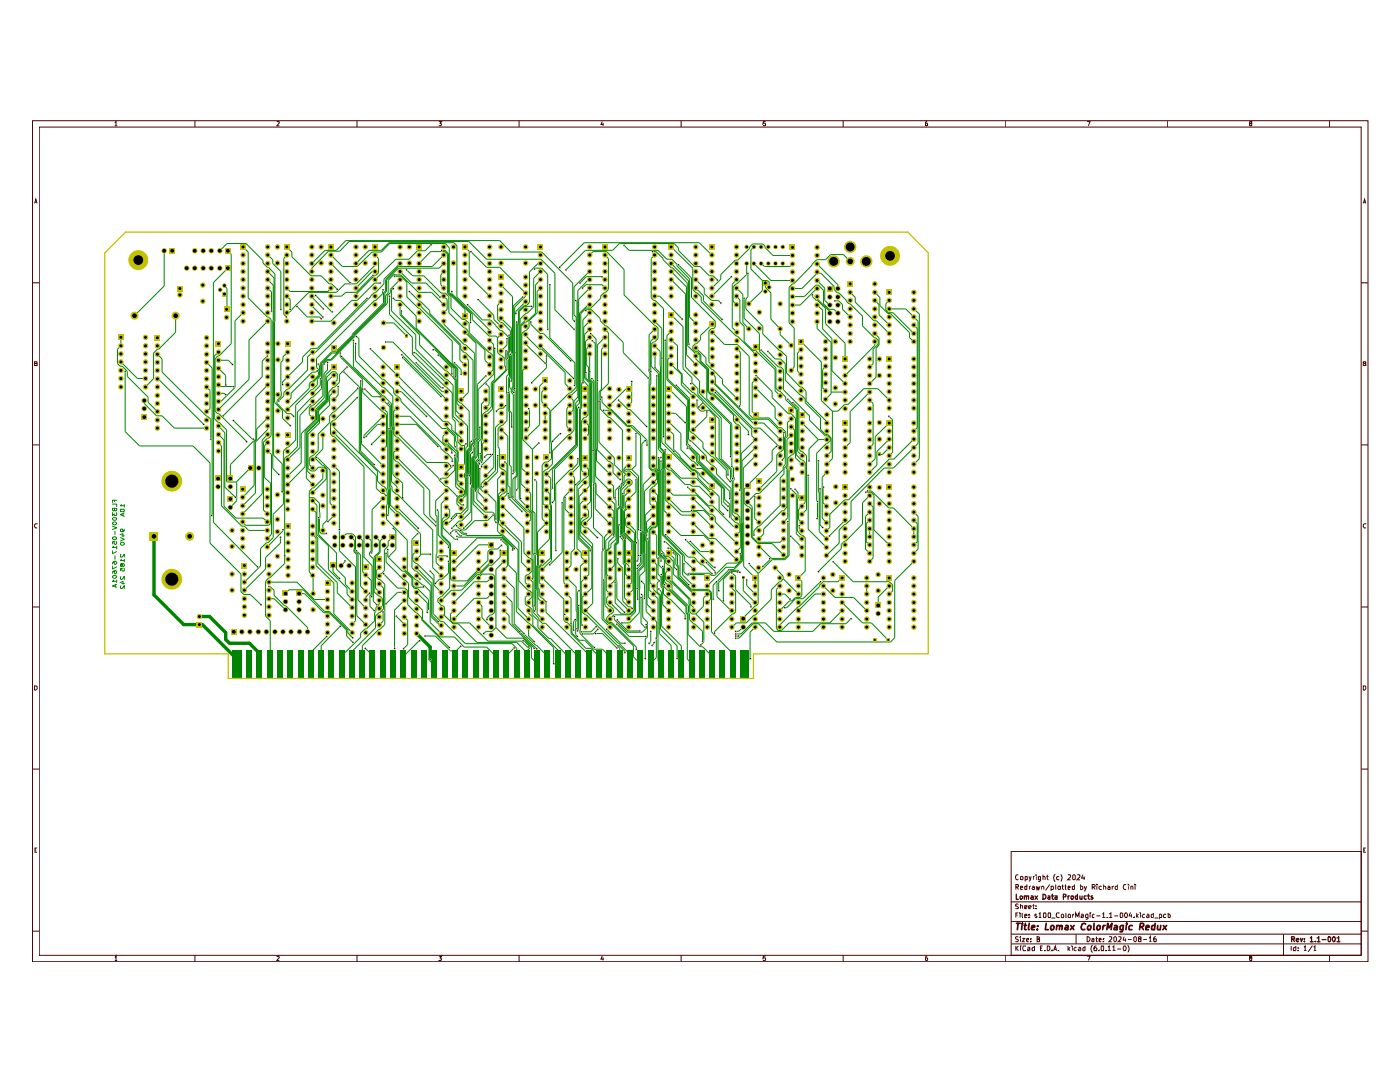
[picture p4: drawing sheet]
<svg xmlns="http://www.w3.org/2000/svg" width="279mm" height="216mm" viewBox="0 0 279 216" stroke-linecap="round" stroke-linejoin="round" font-family="sans-serif">
<g fill="none" stroke="#480000" stroke-width=".2">
<path d="M6.5 24.1h266.5v167.8h-266.5zM7.8 25.4h263.9v165.2h-263.9zM22.9 24.5l.3-.2v.8M22.9 25.1h.5M38.9 24.1v1.3M55.2 24.3h.5l.1 .1-.6 .7h.6M71.2 24.1v1.3M87.6 24.3h.5l-.3 .3h.2l.1 .3-.2 .2-.3-.1M103.6 24.1v1.3M120.2 24.3l-.3 .5h.5M120.4 24.5v.6M135.9 24.1v1.3"/>
<path d="M152.8 24.3h-.4l-.1 .4 .4-.1 .1 .4h-.5M168.3 24.1v1.3M185 24.3h-.2l-.1 .1v.6h.4l-.1-.4h-.2l-.1 .2M200.6 24.1v1.3M217 24.3h.6l-.4 .8M233 24.1v1.3M249.6 24.6l-.2-.3h.4v.3l-.4 .1v.3l.2 .1 .2-.1-.1-.4M265.3 24.1v1.3M6.5 56.4h1.3M6.9 40.6l.3-.8 .2 .8M7 40.3h.3M271.7 56.4h1.3"/>
<path d="M272.1 40.6l.2-.8 .3 .8M272.2 40.3h.3M6.9 72.5h.4v-.3h-.4v.7h.5v-.3l-.2-.1M272.1 72.5h.4v-.3h-.4v.7h.5v-.3l-.2-.1M6.5 88.8h1.3M271.7 88.8h1.3M7.4 104.6l-.3-.1-.2 .2v.4l.3 .3 .2-.1M272.6 104.6l-.4-.1-.1 .2v.4l.2 .3 .3-.1M6.5 121.1h1.3M6.9 136.9h.3l.2 .1v.5l-.2 .2h-.3zM271.7 121.1h1.3M272.1 136.9h.3l.2 .1v.5l-.3 .2h-.2z"/>
<path d="M6.5 153.5h1.3M271.7 153.5h1.3M7 169.6h.2M7.4 169.2h-.4v.9h.4M201.8 169.9h69.9v20.7h-69.9zM201.8 180h69.9M202.7 177h.5v-.4l-.5-.1v1M203 177l.2 .5M203.2 174.6a.45 .45 0 0 0-.6 .4 .45 .45 0 0 0 .6 .5M203.7 177.2l.4-.1-.1-.3-.3 .1v.5h.4M203.7 175l.3-.1 .2 .1v.4l-.2 .2-.3-.1zM204.6 175h.4v.5h-.4"/>
<path d="M204.6 174.9v1M204.9 176.9h-.4v.5h.4M204.9 176.5v1M205.4 174.9l.2 .7M205.4 176.8v.7M205.7 176.8l-.3 .2M205.8 174.9l-.2 .7-.2 .3M206 176.9l.3-.1 .2 .2v.5M206.2 174.9v.7M206.5 177.1h-.4l-.1 .1 .1 .3 .4-.1M206.5 174.9l-.3 .1M206.8 176.8l.2 .7 .1-.5 .2 .5 .3-.7"/>
<path d="M206.8 174.5v.1M206.8 174.9v.7M207.6 174.9v.8l-.1 .2-.3-.1M207.6 175h-.4v.5h.4M207.9 176.9l.3-.1 .1 .2v.5M207.9 176.8v.7M208.2 175l.2-.1 .2 .1v.6M208.2 174.5v1.1M208.8 174.9h.5M209 174.5v.9l.3 .2M209.5 176.5l-.8 1.2M209.8 176.9l.3-.1 .2 .2-.2 .5-.3-.1"/>
<path d="M209.8 176.8v1M210.6 174.5a.92 .92 0 0 0 0 1.4M210.7 176.5l.1 1M211.1 177l.2-.2 .3 .1v.5l-.3 .1zM211.4 175l-.3-.1-.2 .1v.5h.5M211.7 174.5a1.12 1.12 0 0 1 0 1.4M211.9 176.8h.4M212 176.5v.8l.3 .2M212.5 176.8h.3M212.6 176.5v.9l.2 .1M213.1 177.2l.5-.1v-.2h-.5v.5h.5M213.1 174.6h.6v.4l-.6 .6h.6"/>
<path d="M214.2 174.5l.4 .2v.7l-.3 .2-.2-.2v-.7zM214.4 176.9h-.4v.5h.4M214.4 176.5v1M215 174.6h.5v.4l-.6 .6h.6M215.6 176.9l.3-.1 .2 .2-.1 .4h-.4M215.6 176.5v1M216.1 174.5l-.2 .7h.6M216.4 176.8l.2 .7M216.4 174.9v.7M216.9 176.8l-.4 1h-.1M218 177h.4l.2-.3-.6-.2v1M218.2 177l.4 .5"/>
<path d="M218.9 176.5v.1M218.9 176.8v.7M219.8 176.9l-.2-.1-.3 .2 .1 .4h.4M220.3 176.9l.2-.1 .2 .2v.5M220.3 176.5v1M221.1 176.9l.3-.1 .1 .2v.5M221.5 177.1l-.4 .1 .1 .3 .3-.1M222 176.8v.7M222.3 176.8l-.3 .2M223 176.9l-.3-.1-.2 .2 .1 .4h.4M223 176.5v1M224.7 176.6a.45 .45 0 0 0-.6 .4 .45 .45 0 0 0 .6 .4"/>
<path d="M225.2 176.5v.1M225.2 176.8v.7M225.7 176.9l.2-.1 .2 .2v.5M225.7 176.8v.7M226.5 176.5v.1M226.5 176.8v.7M272.2 169.6h.2M272.6 169.2h-.4v.9h.4M6.5 185.8h1.3M22.9 191.1l.3-.3v.8M22.9 191.6h.5M38.9 190.6v1.3"/>
<path d="M55.2 190.9l.4-.1 .2 .2-.6 .6h.6M71.2 190.6v1.3M87.6 190.8h.5l-.3 .3 .3 .2-.1 .3h-.4M103.6 190.6v1.3M120.2 190.8l-.3 .6h.5M120.4 191.1v.5M135.9 190.6v1.3M152.8 190.8h-.4l-.1 .4 .4-.1 .1 .5h-.5M168.3 190.6v1.3M185 190.8h-.1l-.2 .3v.5h.4l-.1-.5h-.2l-.1 .2M200.6 190.6v1.3M201.8 188.3h69.9"/>
<path d="M201.8 186.4h69.9M201.8 183.9h69.9M202.7 188.8v.9M202.7 182.6h.4M202.8 189.2l.4 .5M203.2 182.2h-.5v.9M203.2 187l-.4-.1-.2 .2 .2 .3 .4 .2-.1 .3-.5-.1M203.2 180.5l-.4-.1-.2 .2 .1 .2 .5 .3v.2h-.6M203.2 188.8l-.5 .5M203.6 182.2h.1M203.6 182.4v.7M203.7 188.8h.1"/>
<path d="M203.7 186.9v.1M203.7 180.8h.4v.5M203.7 180.4v.9M203.7 187.2v.7M203.7 189v.7M204 187.2h.5l-.5 .7h.5M204 182.2v.7l.2 .2M204.5 182.8l.4-.1v-.2h-.4v.6h.4M204.5 181.1l.4-.1v-.3h-.4v.6h.4M204.7 188.8h-.4l-.2 .4 .2 .5 .4-.1M204.9 187.6l.4-.1-.1-.3-.3 .2v.3l.1 .2 .3-.1M205.1 189.1h.4v.6h-.4v-.3l.4-.1"/>
<path d="M205.3 181.1l.5-.1-.1-.3-.4 .1v.4l.4 .1M205.4 183v.1M205.4 182.5v.1M205.7 187.8v.1M205.7 187.3v.1M206 180.7h.5M206.2 180.4v.9h.3M206.5 188.8v.9h-.5v-.6h.5M206.7 181.2v.1M206.7 180.7v.1M206.9 182.5h-.4v.3l.5 .1-.1 .2h-.4M207 187.4l.4-.1 .1-.2-.5-.2v1h.3l.2-.1v-.3l-.3-.1"/>
<path d="M207.3 182.4l.3-.2v.9M207.3 183.1h.5M207.6 189.2h.4M208.1 188.8h-.5v.9h.5M208.3 182.2h.4v.1v.8h-.4l-.1-.2zM208.5 189.6v.1M209 188.8h.3l.2 .1v.5l-.2 .3h-.3zM209.3 182.2h.3l.1 .1-.1 .8h-.3l-.1-.2zM209.8 183.2h.8M209.9 189.6v.1M210.3 189.7l.3-.9 .3 .9M210.4 189.4h.4"/>
<path d="M211.2 189.6v.1M211.4 182.2h-.5l-.1 .4 .2 .5 .4-.1M211.8 182.6l.2-.2 .2 .1v.6l-.4-.1zM212.7 182.2l.1 .9M213.1 188.8v.9M213.2 182.5l.3-.1 .2 .2-.1 .5h-.4zM213.2 189.4l.4 .3M213.6 189l-.5 .4M214 188.8h.1M214 189v.7M214.1 182.4v.7M214.3 182.4l-.2 .3"/>
<path d="M214.7 183.1v-.9l.3 .6 .3-.6v.9M214.8 186.4v1.9M214.8 189.1l-.2-.1-.3 .3 .2 .4h.3M215.3 189.1l.2-.1 .2 .2v.5h-.4l-.1-.3 .5-.1M215.8 182.5h.4v.6h-.4v-.3l.4-.1M216.5 188.8v.9h-.3l-.1-.5 .2-.2 .2 .1M217 190.8h.6l-.4 .8M217 186.9h.2l.4 .4-.4 .6h-.2zM217.1 182.4v.9l-.2 .1-.2-.1M217.1 182.5l-.3-.1-.2 .3 .1 .4h.4M217.6 182.2h.1M217.6 182.4v.7"/>
<path d="M217.9 187.3h.4v.6M218.1 188.6a.92 .92 0 0 0 0 1.4M218.3 187.5l-.4 .1v.2h.4M218.4 182.5l-.3-.1-.1 .3 .1 .4h.3M218.7 187.2h.4M218.8 186.9v.9l.3 .1M218.8 188.8h-.2a.73 .73 0 0 0-.2 .9h.4l.1-.4-.2-.2-.4 .2M218.8 182.8h.8M219.3 187.6l.5-.1-.1-.3-.4 .1v.5h.5M219.3 189.6v.1M219.8 188.8h.4l.1 .1-.1 .8h-.4v-.2zM220 182.4l.3-.2v.9"/>
<path d="M220 183.1h.6M220.2 187.8v.1M220.2 187.3v.1M220.7 189.6v.1M220.9 183v.1M221.1 189l.3-.2v.9M221.1 189.7h.6M221.4 187h.5v.3l-.6 .6h.6M221.4 182.4l.3-.2v.9M221.4 183.1h.6M222 189l.3-.2v.9M222 189.7h.6"/>
<path d="M222.4 182.8h.7M222.5 186.9l.3 .2v.6l-.2 .2h-.1l-.2-.2v-.6zM223 189.4h.7M223.2 187h.5v.3l-.6 .6h.6M223.6 182.2l.5 .1v.6l-.2 .2h-.3v-.2zM224.2 188.8h.1a.47 .47 0 0 1 .5 .4 .47 .47 0 0 1-.5 .5l-.1-.3zM224.3 186.9l-.1 .7h.5M224.6 182.2a.47 .47 0 0 1 .4 .4 .47 .47 0 0 1-.4 .5l-.2-.3zM224.6 187.2v.7M225.1 188.6a1.14 1.14 0 0 1 0 1.4M225.1 187.5h.7M225.6 182.1l-.3 .7h.6"/>
<path d="M225.8 182.4v.7M226.4 183v.1M226.4 186.9l.4 .2v.6l-.2 .2h-.2l-.1-.2v-.6zM226.8 182.2v.9M226.9 182.8l.3 .3M227.2 182.4l-.4 .4M227.4 187.3l-.2-.1v-.2h.5l-.1 .3-.4 .1v.4l.2 .1 .3-.1v-.4l-.2-.1M227.6 182.2h.1M227.6 182.4v.7M228.1 187.5h.8M228.5 182.5l-.3-.1-.2 .3 .1 .4h.4M228.9 182.5l.3-.1 .1 .2v.5h-.4l-.1-.3 .5-.1"/>
<path d="M229.3 187.2l.3-.3v1M229.3 187.9h.5M230.2 182.2v.9h-.4l-.1-.5 .2-.2 .3 .1M230.4 183.2h.8M230.7 186.9l-.4 .1v.2v.6h.5l-.1-.5h-.4v.2M231.4 182.5l.3-.1 .2 .3-.1 .4h-.4M231.4 182.4v1M232.7 182.5l-.3-.1-.2 .3 .1 .4h.4M233 190.6v1.3M233.1 182.2v.9h.4v-.6h-.4M249.6 191.1l-.2-.2 .3-.1 .1 .3-.4 .1 .1 .4h.3l-.1-.5M256.2 186.4v4.2"/>
<path d="M257.7 188.8v.9M258.6 188.8v.9h-.4v-.6h.4M259 189.6v.1M259 189.1v.1M260.2 189l.3-.2v.9M260.2 189.7h.5M261.9 188.7l-.8 1.2M262.2 189l.2-.2v.9M262.2 189.7h.5M265.3 190.6v1.3M271.7 185.8h1.3"/>
</g>
<g fill="none" stroke="#480000" stroke-width=".25">
<path d="M202.8 178.4v1.1h.4M203.6 178.9l.3-.1 .2 .1v.3l-.3 .3-.2-.2zM204.4 178.9l.5-.1v.7M204.4 178.8v.7M204.9 178.9v-.1h.4v.7M205.8 178.8h.3l.1 .7M206.2 179h-.3l-.2 .2 .2 .3 .3-.1M206.5 178.8l.6 .7M207.1 178.8l-.6 .7M208.2 178.4a.52 .52 0 0 1 .6 .5 .52 .52 0 0 1-.6 .6zM209.2 178.8h.3v.7M209.5 179l-.4 .2 .2 .3 .2-.1"/>
<path d="M209.8 178.8h.5M210 178.4v1l.3 .1M210.5 178.8h.4v.7M210.9 179l-.4 .1v.3h.4M212.2 178.9h.4l.1-.4-.5-.1v1.1M213.1 178.8v.7M213.4 178.8l-.3 .1M213.7 178.9l.5-.1v.6l-.3 .1-.2-.2zM215 178.8h-.3l-.1 .1 .1 .5h.3M215 178.4v1.1M215.5 178.8v.6l.3 .1 .1-.2M215.9 178.8v.7"/>
<path d="M216.8 178.8l-.4 .1v.4l.1 .2 .3-.1M217 178.8h.5M217.2 178.4v.9l.3 .2M218.1 178.8h-.3l-.1 .1 .4 .4-.1 .2-.3-.1M257.8 187.4h.5l.1-.3-.2-.2h-.4v1M258 187.4l.4 .5M258.7 187.6l.5-.1-.2-.3-.3 .2v.3l.2 .2 .2-.1M259.5 187.2l.2 .7 .3-.7M260.3 187.8v.1M260.3 187.3v.1M261.5 187.2l.2-.3v1M261.5 187.9h.6"/>
<path d="M262.5 187.8v.1M262.8 187.2h.2l.2-.3v1M262.8 187.9h.6M263.9 187.5h.7M265.2 186.9l.4 .2v.6l-.3 .2-.3-.2v-.6zM266.1 186.9a.55 .55 0 0 1 .4 .5 .55 .55 0 0 1-.4 .5l-.2-.4zM266.8 187.2l.4-.3v1M266.8 187.9h.6"/>
</g>
<g fill="none" stroke="#480000" stroke-width=".34">
<path d="M202.9 184.2h.7M203.2 184.2l-.2 1.3M204 184.7l-.1 .8M204 184.2v.2M204.4 184.7h.5M204.6 184.2l-.1 1.1 .1 .2h.2M205.4 184.2l-.2 1.1 .2 .2M205.9 185.1l.6-.1-.1-.3-.5 .1-.1 .5 .1 .2h.5M207 185.4v.1M207.1 184.7v.1M208.8 184.2l-.2 1.3h.6M209.7 184.8l.4-.1a.56 .56 0 0 1 0 .8h-.4z"/>
<path d="M210.9 184.8l.3-.1 .3 .1-.1 .7M210.9 184.7l-.1 .8M211.5 184.8l.2-.1h.3l-.1 .8M212.7 184.7h.3l.2 .1-.1 .7h-.5v-.4l.6-.1M213.7 184.7l.6 .8M214.4 184.7l-.8 .8M216.7 184.4l-.1-.1a.69 .69 0 0 0-.8 .4 .69 .69 0 0 0 .2 .8l.5-.1M217.1 184.9l.2-.2h.4l.1 .2-.2 .6h-.5zM218.4 184.2l-.1 1.3h.1M219 184.7h.4l.2 .2-.2 .6h-.5v-.2zM220.2 184.7l-.2 .8M220.6 184.7l-.5 .2"/>
<path d="M220.9 185.5l.2-1.3 .2 1 .6-1-.2 1.3M222.4 184.7h.4l.2 .1-.1 .7h-.6l.1-.4 .6-.1M224.2 184.7l-.3 1.2h-.4M224.2 184.7a.45 .45 0 0 0-.7 .2v.5l.6 .1M224.8 184.7l-.1 .8M224.9 184.2v.2M226 184.7a.45 .45 0 0 0-.7 .2l.1 .6h.5M227.5 184.9l.7-.1 .1-.4-.2-.2h-.5l-.2 1.3M227.8 184.9l.4 .6M228.7 185.1l.7-.1-.2-.3h-.4l-.1 .6v.2h.5M230.5 184.2l-.1 1.3h-.5v-.7l.2-.1h.4M231.1 184.7v.8l.5-.1"/>
<path d="M231.6 184.7v.8M232.2 184.7l.5 .8M232.8 184.7l-.7 .8"/>
</g>
<g fill="none" stroke="#008400" stroke-width=".2">
<path d="M32.8 50v7.1l-6 5.9M43.9 50l1.4-1.4h3.8l3.4 3.4v.5l.8 .8h.3l1.3 1.4-.1 25.6 1.6 1.7v1.5l1.5 1.4M44.8 57l.5 .6-.1 4.1M45.5 50l.6 .7v17.9l-3.2 3v10.4l.5 .5h.3l5.5 5.6M45.5 53.5l-2.9 2.9v47.8l8.8 8.9M48.5 49.3l1 1v9.1l3.8 3.8h.3l.5 .6v23.2l-1.5 1.2v13.6l.7 .7M53.4 54.2l1.3 1.3-.1 35.3 1.7 1.7v5.6M53.4 50.9l1 .9v.8l1.6 1.6v7.5M53.4 55.8l1.1 1.1-.1 36.6 1.2 1.2M53.4 57.5l.8 .8v3.8M57.2 49.3l1.1 1v.9l3.8 3.8h2l1.6 1.6h.5l1.1 1.1M57.2 50.9l-.6 .7v11.1l.5 .5"/>
<path d="M57.2 59.1l.7 .7v1.9M57.2 57.5l.7 .7h7.5l.6-.7M62.2 54.2v-.7l3.3-3.4h2.3l1.9-1.9h23.9l3.5 3.5h10.8l2.8 2.8v7.3l3.9 3.9M62.2 59.1v.2l2.3 2.3M62.2 52.6l2.7-2.6h2.2l1.9-2h30.7l2.2 2.3h6.2l6.2 6.2v7.3l.3 .3M63 58.9l3.3 3.3M66 50.9l2.3 2.3h3l3-2.9h1.8l1.6-1.7h11.2l.8 .8v8.9l4.2 4.3v1.7M66 52.6l3.8 3.8M71 52.6l2.7-2.6h2.4l1.5-1.6h13l.6 .6v10.3l6.5 6.6v.4M73.2 59.5l-9.9 10h-1.2l-1.7 1.8v.9l-4 4v.5M74.4 54.9h.1M74.4 54.9l-3.3 3.4h-2.1l-.8 .8h-2.2"/>
<path d="M74.8 52.6v.3l-3.7 3.7h-2.3l-1.7 1.7h-5.5l-3.9 4.1h-.5M74.8 54.2h-.5l-3.3 3.3M74.8 50.9l.7 .7v2.8l-.5 .5h-.2l-3.8 3.9v.3M75.9 56.5h-1.1l-3.5 3.4h-1.1l-4.2 4.2h-3.8M76.5 57.8l-.1 .8-1.4 1.3h-.2l-11.6 11.6v1.8l.4 .4v1.1l-1.1 1.2h-.3l-.5 .5v1l-4.3 4.2M77.7 59.1v3.6l4.6 4.6v3.4l8 7.7v5.1l.5 .6v2.1l1.2 1.2v.6M78.5 59.5l.4 .4h1l3.2 3.2v2.3l8.1 8.3v6.8l.8 .9M78.5 57.6l-.4 .2v4.3l4.9 4.7v2.9l6 6h.2l1.2 1.2v6.2l1.6 1.6M78.7 55.1h1.3l1.2 1.2v3l2.4 2.3h.1l6.6 6.5v4.3l1.1 1.2v6.4l.6 .4 1.6 1.6v7.4l-.5 .6v4.4l-.1 .2v4.2l-1 1M79.8 55.8l-1.9 1.9v.7l-.6 .6v1.5l-6.5 6.5v.1l-4.7 4.8h-.7l-.7 .6v.1M79.8 52.6l-3.2 3.1v.9l-1.6 1.7h-.2l-.8 .7v.2l-11 11.1h-.6l-1 .9v2.6l-3.8 3.8h-.3l-.7 .7v.7l-1 1M79.8 54.2l2.3 2.3h2.9l2.8 2.8"/>
<path d="M81.1 53.8l1.3 1.2h2.2l3.5 3.5h.8l.7 .7v3.2l3 3h.3l.5 .6v.5l3.4 3.3v2.1l.9 .9M81.7 58.2l4.1 3.8v.6l6.1 6.1v1l.7 .7h.3l1.5 1.5v16.5l-.4 .3v.9l-.5 .5v4.5l-.2 .1 .1 7-1.4 1.4M83.7 52.6l2.2-2.4h2.9l.5 .5v7.8l.7 .7v2.3l2.3 2.3h.5l.8 .7v1.9l4 4h.2l.6 .6v2.8l-.7 .7M86 48.9l-1.2 1.1h-1.5l-1.7 1.7h-2.6l-4.2 4.1M88.1 50h.7l.7 .6v7.8l3.3 3.3v1.3M88.6 50.9l-2.3 2.3h-6.8l-2.5 2.6v2.3l-.5 .3v2.1l-6.2 6.2v.3l-3.3 3.2h-.8l-2.3 2.3v2.5l-.6 .7v1.1l-.9 .9h-.3l-3.1 3.2v6.9l-1.4 1.4h-.3l-.7 .8v10.6l-2.1 2v4.7l-1 1h-.3l-1.2 1.2v3.4l-3.2 3.3M88.6 52.6l-1 .9h-8.1l-2.4 2.4v2.3l-.3 .3v2l-6.4 6.3v.2l-3.3 3.4h-.8l-2.1 2.1v5.1l-1.7 1.6h-.3l-2.8 3v7l-1.9 1.8h-.3l-.4 .4v21l-3.8 3.6v6.9l.9 1-.1 8.5M88.6 54.2l-.6 .7v1.9l.6 .7M88.6 59.1l.6 .7v1.9l-.6 .7M90.2 58.2v.4l4 4.1v1.1l3.4 3.3h1.4l.3 .3M92.8 49.3l.8 .8v4.9l4.1 4.1M94 50.2l3.1 3.1h2.6l5.2 5.2v.6l-2.2 2.2v16.3"/>
<path d="M95.4 59.8l3.2 3.1v.9l1.4 1.3M100 56.9l2.3 2.3 .1 18-.2 .1v.7l.3 .3M104.3 59.3l-1.9 1.7 .1 16.3-.1 .1v.2l.4 .5v16l-.4 .4M106.7 53.7l.1-.2h1.3l1.2 1.3v10.9M107.9 55.8l-1.1 1.1v5.7l-2.8 2.5v31.4l1.9 2v3.3l.4 .4v8.3l.3 .2v10.2M107.9 57.5l-.7 .7v4.3l-1.6 1.5v1.4l-1.5 1.1v27l1.1 1M107.9 54.2l-1.4 1.3v5.7l-2.7 2.5v.9l-.2 .3v34.7l1.6 1.5v.3l1 1v9.1l.1 .2v3.8M107.9 52.6h-.5l-1.7 1.7v6.1l-.6 .6h-.5l-1.1 1.1v2.3l-.3 .3v30.3l-.4 .4v4.2l2.4 2.4h.3l.4 .4v1.3l-.7 .7M109.7 56.8v10.6l5 5-.1 4.5M112.9 53.8l3.9-3.8h5.5l1.3-1.4h10.9l.9 .8v.6l3.2 3.2h1.1l1.9 1.8h.7l.9 .9M114.9 59.9l.2 .3v17.6l-1.4 1.4 .7 .6v2.1l-.7 .6M116.2 57.5l.7-.7h3.2l.6 .7"/>
<path d="M117.7 55.8h-.3l-2.1 2.2v21.2l-.7 .8v5.9l-4.4 4.1v2.6l-1.1 1.1h-.2l-.5 .5v6.3l1.2 1.3v5.8l-2.2 2.2v3.1l-.2 .2v4.3l.2 .2v1.8l.8 .8M117.7 54.2l-3.1 3v5.6l.4 .4v14.1l-1.1 1.1h-.3l-3.7 3.6v6.2l.2 .1v3.2l-.8 .7h-.6l-.5 .6v10.7l.9 .9-1.8 1.8v6.6l-.3 .3 .2 9.3 1 1.1M117.7 50.9l.7-.7h2.7l3.4 3.6v5l6.1 6.1h.2l.5 .5v2.2l-1.3 1.1v4.4l1.4 1.4v15.2l.8 .8 .1 16.1 4.3 4.3v.9l1.8 1.8M117.7 57.5l-2.2 2.2v20.1l-.6 .6v8.3l-5.8 5.9 .8 .8v5.3l.2 .1v11l-1.9 1.8M120.1 55.2h-3.1l-1.3 1.3M120.7 50.9l.7 .7v6.1l-.5 .6h-.3l-.7 .7v.5l-2 2h-.9l-1.1 1.1v18.7l-.2 .2v11.4l-1.7 1.7 .6 .6v14.4l-.6 .6v2.7l-.9 .7M124.5 48.9l1.1 1.1h5.7l1.8 1.7h1l1 1v.4l2.5 2.5v7.6l1.3 1.3M130.2 50.2h.7l1.4 1.4v.2l1.6 1.6h.3l3 3.1v12.4l1.5 1.5h.5l.5 .6v1.1l1.5 1.6v4.4l.7 .7h.5l4 4v1.2l.6 .7h.2l.5 .4v12.7M130.6 50.9l-.6 .7v7.8l.5 .5h.2l1.7 1.7v25.5M130.6 59.1h1.1l4.4 4.6M133.9 49.3l4.4 4.2v4.2l.6 .7h.2l.9 .9v.9l6.9 6.9h.3l3.6 3.7M133.9 55.8l2.9 2.9v14.5l2.8 2.8v2.5l6.2 6.2v6.4"/>
<path d="M133.9 52.6l3.5 3.4 .1 12.7M133.9 54.2l3.1 3v13.6l1.9 1.9M135.4 52.8l2.6 2.7v3.9l4.7 4.7v1.2l-.2 .2h-.5l-.5 .5v6.2l.7 .7M138.9 55.8l1.6 1.7v1.1l1.5 1.3h1.3l.5 .6M138.9 57.5l1.5 1.5v1l3.7 3.8M142.1 50.9l-2.6-2.5h-22.9l-4.9 4.9M146 55.2l-3.9 3.9M147 59.1l.7 .8v4.4l.8 .8v3.1l1.8 1.7h.5l3.9 3.8v4.3l1 1M147 55.8l-.9 .9v8.7l1 .9M147 57.5l1.3 1.3v5.5l1.1 1.3M148.5 59.5v4l3.1 3v3.6l3.3 3.3v4.1l.5 .6h.3l1.1 1.1v.6l2.1 1.9v9.1l1 1h.3l.5 .5v7.9l-1.4 1.5v1.9l.7 .7M149 52.6h.1"/>
<path d="M149 52.6v2.2l-2.7 2.4v2.9l.7 .7M149.3 54.5v4.7l-.5 .5v1.9l3.4 3.5v1.5l3.4 3.4h.3l1.1 1.1v3.3l2.7 2.8h.3l.9 .9v1.9l4.1 4.2v.2M150.5 49.3l-.6 .6v3.8l2.2 2.3M150.5 52.6l3.3 3.4h4.4M151.9 52.6l.7 .6h5l.6-.5M152.1 56v2l-2.7 2.6M152.1 56h1.1l.3 .3v1M152.7 56.5v.8l1.1 1.1v5.3l1.9 1.9v1.2l2.2 2.1M158.2 51h-3.9l-1.6-1.6v-.3l-.5-.4h-2l-.6 .6v.2l-2.4 2.4h-.5l-2.9 2.9v.9l-1.7 1.8M158.2 59.2h2.3l2.3-2.3h.5l1 1v2.7l1.1 1.1h1.1l.7 .8M162.1 58.8v.4l.8 .7h.3l1.6 1.7v3l3.9 3.9v3.1M163.1 54.5h.7l2.7 2.6v.6l.5 .7h.4l2 2.2h.3l2.4 2.5v1.9l2.4 2.4h.3l.5 .5v.8l-1.1 1v2.9l-.6 .6"/>
<path d="M163.1 59.2v.4l2.5 2.5v.4M163.1 52.7l4.1 4.1v.8M163.1 56l1.5 1.5v2.4l1 1M163.1 54.5l-3.1 3.1h-1.8M163.1 57.6l-3.4 3.3h-1.5M163.1 54.3v.2M169.7 52.2l-1.4-1.4h-2.5l-1 1h-1.8l-4.6 4.8h-.2l-.7 .7v7.1l1 1v7.8l-.6 .7M169.7 58.3l1 1.1v.9l3.7 3.7h.5l2.6 2.5M174.6 58.3l1 1.1v1.6l1.6 1.6h.5l3.8 3.8v1l.9 .8M174.6 59.9l.8 .9v2l2.1 2.1M177.5 59.9l-.7 .7v1.3l.5 .5h.9l4.2 4.1M24.1 67.3v1.7l-.6 .7v2.9l.5 .5h.4l1 1v1l4.1 4.1v1.1l1.9 1.8"/>
<path d="M24.1 72.2l3.3 3.3h1.6M25 74.1v12l2.9 2.9h10.6l3.4 3.4v16l6.2 6.2v3.5l.6 .5h1.3l2.1 2M28.8 79.9v.6l2.4 2.5h1.1l2.5 2.4h6.4M31.4 70.7l.9 .9v2.7l8.9 8.8 .9 .6v3.9M31.4 75.6h.2l9 9.1M35.1 63v3.3l-3.4 3.4h-.3l-.8 .7v5.1l-1.6 1.7M41.2 72.3l1.1 1.1-.1 29.5M41.2 77.2l.7 .7v3.6l-.7 .6M43.6 70.3l-.8 .7v12.5l2.4 2.3v10.3l2 .1M43.6 73.5l1.4 1.4v1.9M43.6 71.9h2l.8 .8M43.6 76.8l.3 .3h2.8"/>
<path d="M43.6 78.5h1.1l.3 .2M48.5 62.4l-1.6 1.6v13.3l-2.8 2.8h-.5M53.3 71l-1 1.1v3.1l-7.8 7.8M53.4 64.1l-3.7 3.7v7.9l-6.1 6M53.4 76.8l-2.3 2.4v8.3l-5.1 5.2v2.8M56 61.7h.1M57.4 70.3l-.9 .9v.7l-.5 .4 .1 6.8-.8 .8v.6l2 2h.8l.5 .6M59.3 61.1l2 2.1h2.5l.3 .4M62.2 60.8v.2l2.2 2.2M63.3 74l-.3 .3h-.7l-4.2 4.2v.9l-.7 .7M63.5 72.6l.3 .4v1.9l-1.4 1.5v.4M63.9 75.6v1.3l-1.5 1.6"/>
<path d="M65.4 72.3v1.5l-.7 .7v4.9l-2.3 2.3M66.6 78.1l-.8 .9v1.9l-2 1.9v1.6l-2.3 2.2v6.9l.6 .5h.7l.8-.8h1.1l.4 .4v2l-2.7 2.7M66.6 74.8l-1.2 1.2v3.9l-2 2v2.1l-2.3 2.3v9.1l1.3 1.3M66.6 76.5l.7-.7v-1.2l-.4-.4h-.6l-1.1 1.1v4.5l-2 2.1v1.9l-2.3 2.3v7l-3.5 3.6M66.6 73.2l-1.6 1.6v5l-2 1.9v2l-2.9 2.8v5.9l-2.7 2.6M67.5 77.1v1.7l-.9 1M67.9 70.4v.8l4.4 4.4v1.7l-.2 .2v11.1l4.4 4.4M68.2 71.1l8.3 8.3v.4l1.3 1.4 .1 19.6 1.3 1.3h.3l4.4 4.4v4.3l-.8 .8M68.7 74.3l3 2.9v13l4.4 4.4h.4M69.3 73.2l-1.6 1.6v1.5l-1 1h-.2l-.9 .9v1.7l-2 2.1v2.1l-2.3 2.2v7.7l1.1 1M70.5 67.9v5.3l7.6 7.4v4.5l.2 .1v.6l-.2 .1v10.2l1.1 1v.8M71 68.6v3.4l5.4 5.3h.2l1.8 1.8v15.6l.7 .7h.2l1 1v2.9"/>
<path d="M71.1 67.1l.5 .5v3.4l4.7 4.7h.3l2 1.9v.8l.5 .6h.2l.7 .7v.4l8.8 8.9h.5l.9 .8v.5M71.3 79.3l-4.5 4.5h-.3l-.5 .6v2.2l.5 .5h.2l5.9 6v18.1l1.7 1.7-.1 6.1M71.4 77.5l-4.7 4.7h-.2l-.7 .8v1.3l-2.3 2.3v3.3l-1 1h-.3l-.5 .5v1.3l.7 .7M72 76h.1M72 76v14l2.7 2.7M72.4 77.6v.7l4.7 4.5v6.2l-.6 .7M72.8 77.6l1.5 1.6h1.6M73.9 69.6l14.5 14.5h.9l.9 .8v.9l1.2 1.2v1.1l.6 .8h.7M76.5 64.4h2.1l2.5 2.6M77 68.2h1.4l9.8 9.9h.9M79.2 76.5l9 9h1l1.5 1.5v2l.1 .2M79.2 78.1h.9l5 5"/>
<path d="M79.8 60.8v2l3.9 4v2l5.2 5.2h.3l1.6 1.9v6.8l2.5 2.3v4l-.3 .4v4.9l-.3 .2v.7l.2 .1v3.3l-.6 .5h-.4l-.5 .4v.6l.7 .7h.4M80.1 62.1v.7l10.8 10.8v1.6M80.2 70.8l8.9 9M80.3 71.4l7.7 7.7M82.6 70.4h.3l6.2 6.1M83.1 72.4l5 5h.3M83.7 60.8l8.1 8.1v3l1 .9M86.4 69.8h.4l3.8 3.7v1.8l.4 .5v6.2l1 1M87.5 70.9h.1l2.6 2.5v1.2M88 79.1h.1M88.6 60.8l-2.5-2.5h-2.6l-3.5-3.4-1.4-.1-1.1 1.2v2.5l-.5 .5v1.6l-6.4 6.3v.2l-4.6 4.6h-.7l-.9 .9v6.4l-1.8 1.9h-.3l-.6 .5v1.3l.7 .7M88.6 64.1v.6l4 4h.3l1.8 1.8v16.7"/>
<path d="M90.7 72.4l1.3 1.3v1M92.8 66.3l2.2 2.2v18.8l-.4 .4v.8l-.5 .3v.9l-.5 .6v4.6M92.8 71.2l.7 .7v6.4l-1.5 1.5M93.3 60.8l3 3h1.6l1.9 2.2h.4l1.3 1.3v2.6l-.3 .4 .1 1.2M96.9 75l-1.7 1.7v10.6l-.5 .5v3.2l-.4 .4-.2 12.4-1.6 1.6M96.9 79.8l-.8 .8v6.9l-.6 .6v3.3l-.6 .7v5.9M97 76.6l.6 .6v3.5l-.7 .7M97.7 67.9l.8 .8 .1 6-3.2 3v9.8l-.4 .5v3.1l-.5 .4-.1 9.1 2.5 2.5M98.7 69.5v6.2l-.7 .7v4.8l-.9 .9-.8 .6-.2 9-.8 .8 .1 5.7 1.5 1.6M99.3 67.4v3l1.5 1.1v1.6l.1 .1v.7l-2.6 2.6v5.1l-1.4 1.4M100 66.7l-.7 .7M100 60.2l-.7 .7v2.9l.6 .5h.3l1.7 1.7v4l-.4 .4v.4l.2 .2v4.2l-.2 .2v2.7l.2 .1v3.8l.4 .4v2.8"/>
<path d="M100 63.5l2.1 2-.1 10.5M101 70l-.1 1.5 .3 .3v2l-2.6 2.7v16.7l-1.7 1.7M101.2 67.6v1.2l-1.2 1.2M101.4 78.3v3.6l.3 .3v10.6l.3 .3v6.1l3.2 3.2v.4M101.6 66.9l.1 3.1-.4 .4v.5l.2 .1v3.7l-.4 .4 .1 8.8-1 1h-.2l-.6 .6v3.7l.3 .3v3.6l1.3 1.1v3.8l-1.3 1.1v4.6l4.4 4.4v4.1l1.4 1.4M101.9 70.7v4.7l-.2 .2v1.7l.3 .3v.6l.4 .5v15.3M102.7 70.4h.1M103.1 64.3l-.1 30.6-.6 .7v3.5M104.9 66.7v.3l2.7 2.7h.5l4.7 4.6v2.2l.9 1.1M104.9 63.5v.3l-1.1 1.1 .1 34.6M104.9 68.4v.3l3.9 3.8M104.9 60.2l-1.9 1.9v.5"/>
<path d="M104.9 73.3l-.6 .6v13.8l2 2M105.9 64.3v.4l1.9 1.8h.7l5.4 5.5M106.1 61.1h-1.5l-1 1v2.4l-.2 .3v32.7l-.4 .3M107.9 69h.1M107.9 69l6.6 6.5M108.8 77.6l-.7 .6v2l1.6 1.6v8.5M108.8 75.9l-1.1 1.1v7.8l-2.7 2.6M109.1 71h.1M109.1 71v2.4l-3 3M116.3 76.4h.1M116.3 76.4l-.2 .1v4.9l-.3 .2v14.2l-.9 .9M116.9 62l.3-.3h.7l1.9 1.9v.4l1 1h.3l3.3 3.3v2.1l5 5"/>
<path d="M117.7 65.7l-1 1v8.7l.9 1v20.6l-2 2.1v8.2l2.2 2.2v.4M117.7 67.3l-.9 .9v6.1l.1 1.1 1 .9v23.8l-1.1 1.1 .6 .7v1.2l-1.3 1v.6l.6 .6h.6l1.9 2M117.7 70.6v5l.7 .8v19.9l.4 .4v4.8l2.9 3M117.7 69l-.7 .7v3.1l.4 .4v2.4l.6 .7v26.9l-1.2 1.3M117.7 64.1l-1.2 1.2v10.7l.8 1v5.8l-.5 .5h-.2l-.5 .6v10l.7 .7M117.7 60.8h-.3l-1.7 1.7v17.9l-.6 .6v7.8l-4.9 4.8v3.8M117.7 62.4l-1.4 1.4v12.6M117.9 66.5l1.1 1.1v24.3l2.7 2.7M118.1 75.5l.4 .5v13.7h.2v6.6l.3 .3v1.9l3.5 3.5-.1 4.8M118.2 68l.6 .5 .1 26.6 2.8 2.8M119.8 79.7h.1M120.1 79.2v1.1l1.4 1.3h.4l3.3 3.3h1l2.9 2.9v1"/>
<path d="M120.7 69l-.6 .7v7.9l-.6 .6v10l3.1 3.2v1.3l1.6 1.6v2l-.2 .3v.5l-.6 .4v3.3M120.7 65.7l.7 .7v10.1l-1.6 1.6v3.5l1.7 1.7h.3l2.4 2.5v8.2l.7 .7M120.7 67.3l-1.5 1.5v20.9l2.3 2.4h.3l.5 .5v1.7l1.5 1.4M123.4 79.8l1.9 1.9h.4l3.3 3.4M125.5 77.6h-.6l-3.2 3.3M126.1 76.1v4.2l-.6 .6M130.6 65.7l-1.1 1.1v7.5h.2v1.4l-.2 .2v17.5l.6 .6h.5l.5 .4v1.2l-2.5 2.4v8l-.4 .4v4.1l.2 .1v2.2l-1.2 1.2v3.4M130.6 67.3l-.8 .9 .1 8.4-.2 .2v16.5l.4 .4h.5l.6 .6v2.1l-1.5 1.3v2.8l.7 .7-1.6 1.6v3.3l-.4 .3 .1 6.5-1 1.1v3.5l-.2 .3v1.7M130.6 69l1.1 1.1 .1 19.2 .8 .8v3.5l.2 .1v6l3.2 3.1h2.3M130.6 64.1l1.5 1.4v22.8l6.2 6.3M130.6 70.6l.1 2.8 1 .9v15l.7 .9 .1 11.7 .9 .9M131.1 75v18.6l.5 .5v16.6l1 1v4.4l.8 .8v.4l3.7 3.7v1.3l.2 .2v4.1l2.4 2.4h.5l2 2v1.4"/>
<path d="M132.8 67.9v20.5l1.7 1.7M133.4 77.6l3.6 3.5v7.7l2.3 2v1.2l5.3 5.5v2.2l1 .9v2.5M133.9 72.7h.1M133.9 72.7l2.1 2v2.1l2.3 2.4M133.9 71l-.6 .7v3.9l4.1 4.2v7.8l.5 .4 3.1 3v.8l2 1.8v1l2.9 2.9v5.9l.9 .9h.4l.5 .5v1.3l-.7 .7M133.9 66.1l-.8 .9v8.8l4.1 4v8.8l2.4 2.2v1.2l6 6v1.5M133.9 67.8l1.3 1.2v4.7l.9 1v1.6l2.1 2h.2l1.9 1.9v.1M133.9 62.8l2.4 2.4v8.4l1.8 1.8v1M135 76.9l2.6 2.6v6.4l.5 .5h.2l2 1.9v1.1l1.7 1.7h.2l2.7 2.7v1.4l.8 .9M138.1 76.4l1.2 1.2v1.1l4.6 4.7v8.1l2.1 2.1v1.7l.2 .2M138.1 76.4l-.3 .1M138.9 71v.6l2.2 2.1v5.9l4.9 5v8.4l.4 .4v1.8l.2 .2v.3l-.3 .1v6.3l.5 .4h.3l.6 .7v1.2l.1 .2v4.6l-.8 .9"/>
<path d="M138.9 69.4l2 2v1.2l3.3 3.1v.9l2.9 2.9M139.1 79.8v1.5l.8 .7 1.7-.1 1.1 1.2v8l2.6 2.5v1.1M142.2 76.2h.1M142.2 77.8h.5l7.6 7.6h1.4l4 3.9M142.2 66.3l2.4 2.4h2.6l2.3 2.4v11.6l.7 .7h3.3l1.9 1.9h.6l.8 .9v.8l-.3 .3v4l-.4 .5M142.2 74.5l.5 .7v1.4l7.2 7.1h3.4l2.4 2.3M142.2 64.7l-2.4 2.3v.8l-1.5 1.3v.6l.4 .4h.5l.7 .8v1.2l1.5 1.5v4.5l.5 .5h.5l4.7 4.6v.5l2.3 2.3v.7M142.2 76.2l8.1 8.2h2.1l3.3 3.3M142.7 78.3l7.3 7.3v1.4l.8 .7-2.9 2.8 .1 21.3-1.4 1.4h-1.7l-3.8 3.7M147.1 69.6l.6 .7v10.6l-.1 .1M150.8 75.8l-.7 .6v5.7l.7 .6M150.8 77.4l3.9 3.9v2.1l1 1"/>
<path d="M150.9 74.9l3.2 3.2v1.2l3.2 3.2h.6l.8 1v7.9l1.4 1.2M151.9 69.8l3.5 3.4h.5l.5 .6v4l5.1 5.2v.8l3.2 3.2h.5l.5 .5v.5l-.8 .5-1.9 1.9v9.5l.2 .2-.1 3.4M153.2 70.1l1.5 1.5h1.1l.9 1v3.3l3 2.9h.2l.8 .8v.7l3 3.1v2.3l1.1 1h.4l.7 .7v2.7l-.9 .8M157.2 79.7l2 2v8.4l.9 .8M159.9 69.8l-.7 .6v3.7l.7 .6M159.9 68.2l4 4v7.7l2.2 2.1M163.1 60.9l1.1 1v3.7l1.8 2v6.4l2.7 2.5M163.1 64.2v1.3l2.8 2.8v10.3l-1.1 1.1M164.8 73.1l-.6 .6v3.7l.6 .6M165.9 78.2h2.8M166.6 60h.8l.7 .8v.9l1.6 1.5M173.6 79.8l.6 .7v8.1l-.6 .7"/>
<path d="M173.6 78.2l-3.9 3.9v6.2l-1 1M174.6 68.2v.7l-5.9 6M174.6 66.5l.8 .9v1.4l-.6 .7v5.8l-1.2 1.2M177.5 61.6h3.3l2.4 2.5v24.4l-4.9 4.9h-1.9l-6.6 6.7v3.5l-2.3 2.1v2.7l-2.6 2.4M177.5 79.8l-2.3-2.2h-2.8l-3.2 3.1h-.6l-1.4 1.3h-1.1M182.4 64.9l.6 .6v19.8l-.6 .7M182.4 61.6l1.1 1.1v28.8l-1.1 1.1M22.9 99.8v.3M23.3 99.8h-.9v.4M43.6 85l1.3 1.4v10.8l2.1 2M43.6 86.7l1.1 1.1v13.2l2.4 2.4h5.4l.8 .7M43.6 88.3l.6 .7v11.9l4.1 4.1h.5l.8 .8h3.7"/>
<path d="M46.6 83.9l3.8 3.7h.1M47.2 96.2v3.7l-1.2 1.4M50 93.4l-2.8 2.8M53.4 86.7l-1.1 1.1v10.8l-3.9 3.9M53.4 85v.7l-2.4 2.5v10.2l-2.6 2.5M53.4 83.4l-2.2 2.2v2l-.5 .5v8.8l-2.3 2.3M53.4 88.3l-.7 .7v6.2l1.3 1.2v8.1l-.4 .3h-4.6l-.6-.7M53.4 90l.8 .7v15.9l-.9 .8M61.7 99.3h1l1.1 1.1v5.7l.4 .4 .9-.1M61.9 80.8l-2 2.1v6.4l-2.5 2.4M62.4 99.9l.8 .9v5.9l2.3 2.2v4.7l3.8 3.7v1.2l1 1.1M62.9 91.4l1.4 1.5h.3l.7 .7v10.2l-.9 .8v1.2"/>
<path d="M62.9 91.4h-.2l-.3 .3M63.2 91.3h.1l2.6 2.5v6.6l.7 .8M64.4 93.9v1.6l-2.7 2.5v16.1l.8 .9v3.4M64.4 86.8v2.8l-1.5 1.6v.2M66.6 93l1.1 1.1v15.8l3.3 3.2v10.8l-.7 .6M66.6 84.7v.6l8.8 8.8v1.9l1 1h.2l.6 .7 .1 2.9-.2 .2v2.8l4.2 4.2v6.2l1.7 1.7h.2l1.1 1.1h.3l1.3 1.2v6.2l2.2 2.2M66.6 86.4l8.5 8.5v2.6l1.1 1h.4l.4 .4M76.5 81.4l.8 .9 .1 15.3 .2 .2v4.9l-.2 .1M76.5 83.1l-3.9 3.8v.4M76.5 84.7h-1.1l-2.3 2.3M76.5 86.4l-2.3 2.2M76.5 99.5l-2.2 2.2v8.5l-.2 .1"/>
<path d="M77.5 80.4l.5 .5v16l.2 .2v.8l.9 .7h.2l7.1 7.1v7.6l1.7 1.6M77.6 85.5l.1 15.8 1.5 1.5M79.2 83.1h2.6l6.2 6.1v.3l1 .9h.2l1.1 1.1v.5M79.2 91.3l6.6 6.6v5.1l1.2 1.1M79.2 81.4l-.6 .6v4.6l.5 .6h.2l8.3 8.3v.3l1.3 1.2h.3l2 2M79.2 86.4l6 5.9h4.1l.6 .7M79.2 89.7l-.6 .6v1.3l.5 .5h.2l5.3 5.4v5l2.4 2.4M79.2 84.7h3.9l4.3 4.4M89.1 84.7v.4l1.8 1.9v1.1l.3 .2v1.5l.2 .3v5.7l.6 .7M89.1 88l2.2 2.2-.1 6.4 1.5 1.3v.6l-.4 .3h-.5l-.6 .6v1.2l.8 .8M89.1 99.5l-1 1v6.3l1.6 1.7v8.8l-1.6 1.7-.7 .5v.6l.7 .7h.2l.4 .4v1.4l-.1 .1M89.1 97.9l-2.1 2v2.9l.2 .2v7.5l-.2 .2v1.6l1.1 1"/>
<path d="M89.1 86.4l-.7 .6v1.3l.4 .3h.5l1.7 1.8-.1 6.7 1.1 1M90.4 92.9l-1.3 1.3v.4M90.8 90.8v3l-1.6 1.6h-1.1l-.1 .2M92.7 88.9v3.6l-.7 .7M93 88.6l-.3 .3M94.1 88.1l-.3 .2v1.2l-.5 .5v4.5l-.2 .2 .1 6.5-1.2 1.2h-1l-.9 1.1M94.3 90.3l-.4 .3v5.9M94.5 89l.1 1.9-.5 .5-.1 10.7-1.9 1.9h-.5l-1.4 1.4M95.7 92.5l-.2 .3v4.4l.9 .9h.5l2.1 2.1v3.3M95.8 85.3v2.2l-.6 .4v3.2l-.5 .5v5.9l-.1 .2v2.3l2.2 2.2h1.5l.4 .4v1.3l.3 .3M95.8 90.5v1.1l-.7 .7 .1 7.4 1.7 1.7M96.9 88l-.6 .6v3.4l-.2 .2"/>
<path d="M97.9 90.7h-.7l-.5 .5M98.3 90.7l-2.2 2.2v.2M99.3 90.9v3.2l-3.1 3.3-.4-.2v-3.6M100.1 84.2l-1.2 1.1v8.6l-1.7 1.7h-.3l-.9 .9v.5M100.1 85.8l1.2 1.2v9.9l.5 .4v1.9M100.3 94.5l-1 1.1v10.4l.7 .7h.3l3.1 3v11.6l2.1 2.2M100.3 97.8l-.8 .8v5.9l4 3.8v7.6l1.8 1.9h.3l.6 .5v.8l-.7 .7v.4M100.8 92.2l.4 .4v6l-.9 .9M100.9 80.9h.1M100.9 80.9l-.6 .6h-.6l-.6 .5M101.4 98.5h.1M101.4 98.5v.8l2.7 2.7"/>
<path d="M102 99.1h.1M105.5 81.5l.2 .2v3.4l-.7 .7M106.3 89.7v12.2l.5 .5v8M106.8 95.8l.3 .3v14.4l-.3 .3v11l-.1 .1M107.5 88.4l-1.2 1.3M108.8 82.5v1.7M109.1 97.8l.6 .8v2.2h.2v10.5l-2.3 2.1v2.8l.6 .7M109.9 97.6h.1M111.8 86.5l-1.6 1.6M112.8 99.3v2.3l1.2 1.2M113.7 80.9l-.6 .6v3.6l.6 .7M114 97.8l-1.5 1.4v17l.6 .7"/>
<path d="M115.3 91.5v1l-1.2 1.2h-.3l-2.9 2.9v13.2M115.5 81.3l-.3 .2v7.6l-4.5 4.5v6.2l-.5 .4M116.8 99.6l-1.1 1v6.2l2.4 2.3v8.2l-1.9 1.9v2.9l.6 .6h.2l6.7 6.7v3M116.8 93l.6 .6v1.3l-.7 .5-1.6 1.5v12.6l.9 .7v1l.8 .8-1 .9-.1 13.5 2.9 2.8M116.8 84.2l.6 .6-.1 2M116.8 96.3l-1.4 1.3v9.9l2.1 2.1v5l-1.5 1.5v8.4l.2 .2M118.4 96.8v8.5l1.9 1.8v2.5M119.5 80.2h.1M120.5 81.9h1.4l3.2 3.2h.8l1.9 1.9v18.8M121.7 99.6l1 1v6.3l-1.2 1.2v1.3l-.6 .6 .1 7.8 .8 .7-.7 .8v1.1l.5 .6 .8 .6v.5l-.4 .4h-.2l-.7 .8v.5l.5 .4h.5l4.9 4.9v.4M121.7 96.3l.7 .6v2.4l.5 .5v7.8l-1 .9v.7l-.8 .9v4.5l.7 .7M123.6 97l-.8 .9v1.4"/>
<path d="M124.3 98.5l-.1 2.5-.3 .3v5.5l.5 .6M124.4 96.8l.3-.4v-.3l.5-.5h.4l.6 .4v.5l-.8 .5-.9 .9v.7l-.1 .2v2.3l-.4 .3v5.2l.8 .8M124.9 94.7l-.4 .3v1.2l-.4 .4v.6l-.3 .3v3.4l-.7 .7v6.5l-.5 .5v4.3l-.8 .7M124.9 94.7h.6M125.5 93h-.4l-.6 .6 .1 .5 .5-.1h.6l1.5 1.4v12l.1 .2v4.2l-.1 .1M125.5 96.3l-1.5 1.5v3.2l-.7 .7v6.5l-.5 .5v7l-1 1.1v.1M125.5 98v.1l-1 1v2.2l-.3 .3v4.8l1.9 1.9v7.9l-.6 .7M126.1 93.6l1.3 1.4v10.7M126.1 93.6h-1.3l-.1 .2M126.9 95.8v2.3l-2.1 2.1v1.4l-.3 .3v4.4l1.8 1.9v9.5l-.8 .8M126.9 86.5v6.4l-.8 .7M128.8 87.9l-.7 .7v17.3l-.3 .4v6l-.5 .6"/>
<path d="M130.4 99.6l.7 .6v4.6l-.5 .4h-.5l-.6 .6v11.9l1.8 1.8v12.3l.6 .6M130.4 98l.8 .8v6.1l-.5 .4h-.5l-.5 .5v10.4l.7 .7v.7l1.2 1.2v7.6l2.3 2.4v3.6M130.4 93v.1l1 1v16.6l.5 .6v.6M130.4 94.7l-2 2v9.3l-.4 .3 .1 6.1-.9 1.1M131.4 91.4h.1M131.4 91.4v2.2l.3 .4v16.6l1.1 1v.7l.5 .5h.3l.5 .6v2.5l3.7 3.6v1.1l.6 .6v.6M131.9 91.3l-.3 .3v2l.3 .4v15.8l1 1.3h.6l.9 .9v2.6l4 3.9M131.9 92v1.6l.3 .2v12.9l4 4.1v3.9l2.2 2.2M132.8 89.7v3.5l.6 .6h.5l2.8 2.9h1.1l.3 .3h1.4l2.3 2.3M133.4 84.2l2.5 2.3v3.2l2.3 2.3h.2l.8 .8M133.4 85.8l1.1 .9v3l1.2 1.2v.3l2.6 2.5h.4l.9 .9v.2l2.1 2.1h.4M133.4 97.9l1 .9h4.6l3.1 3.1"/>
<path d="M133.4 93l2.5 2.4h3l3.2 3.2M133.4 99.5l2.7 2.6h3l3 3M133.4 82.5h1.4l1.9 1.8M134.5 90.1h.1M134.5 90.1v.2l3.7 3.6h.5l.6 .7v.7l2.2 2.3h.5l1.5 1.5v2.7l.9 .8M137.2 89.4l.4 .1 1.4 1.5v1.1l5.4 5.4v2.7l.9 .8M137.2 97.2l.7 .7h.4l3.1 3h.8l4.2 4.2h.6M138.3 99.5l3.3 3.1h.6l.5 .6v.9l4.3 4.3M138.3 93l.6 .5h1.2l3.9 3.9v3.3l1.2 1.2M140.3 80.3l3.2 3.3v7.8l2.3 2.3v2l.3 .3v6.6l.9 .9M140.3 80.3l-.9 .9M141.1 82.2v.9l-2.8 2.7"/>
<path d="M150.6 99.1v4.4l.9 .7M150.8 89.3l-2.7 2.6 .1 20-1.7 1.7h-1l-2.2 2.3v.3l-.2 .2v2.6l2.8 2.8h.1M150.8 90.9l-2.5 2.5 .1 19.6 2.3 2.3v1.6M154.9 89.1l-.8 .8v2l-5.6 5.7v2.8l.6 .6h.3l.5 .5v5.7l1.3 1.3h2.9l2.3 2.2M156.5 86.3l-.1 3.4-1.4 1.1v3.3l-3.5 3.5M157 93.4l.1 7.8-.7 .7h-.4l-3.6 3.7v.9l-.9 1M157.8 97.5l1.1 1.1v7.9l1.1 1M157.9 85.2l.7 .7v4.4l-1.4 1.1v11.9l-.8 .9M157.9 83.6l-.8 .7v2.8l-.4 .4v5.2l-.4 .4v.6l-4.7 4.8h-.7l-1.7 1.7M157.9 93.4l-.4 .4v17l-.9 .9h-2.5l-2.8 2.7M157.9 86.9l-.8 .8v5.2l-.6 .6v1.1l-.8 .7v5.5M158.2 80.3l1.2 1.1v8.2l1.6 1.3v10.8l-1 .9"/>
<path d="M158.7 97.6l.6 .7v1M159.3 99.3h.7M159.3 99.3l-.1 6.7 .7 .8h.2l.6 .5v6.7l-1.4 1.3 .7 .7v2.9l-.3 .3h-1l-.6 .7h-.5l-2 1.9M160.1 84.4l3.2 3.3M161.3 94.8v10.8l3.6 3.6M163.3 91.9l.2 14.2 1.4 1.4M163.3 87.7l-1.8 1.9v2.3M163.3 87.7h1.7M163.7 97.5v7.2l.5 .5M164.3 97.2v3.1l.6 .7M165 94.2l-.9 1v8.2l.8 .9M166.1 82v9.5l-1.1 1.1"/>
<path d="M172.8 98.2h1l.6 .6v6.9l3.1 3M173.1 98h.8l3.5 3.3h.9l4.1 4.2v1.6M173.6 98.9l-1.5 1.4v4.3l-3.3 3.3h-.2l-.7 .7v.9l-4.6 4.5M177.4 83.1l.7 .6v6.6l-.6 .6M177.5 87.6l-2.5 2.5v2.7l-1.4 1.4M177.5 89.3l-1.4 1.4h-.6M177.5 84.4l-2.8 2.7v4.4l-1.1 1.1M182.4 87.6l-4 4h-.9l-8.2 8.1h-.7l-3 2.9M22.4 100.6h.9v.5M22.4 102.3v.6l.4-.4 .1 .4h.3v-.6M22.4 105l.9 .3-.9 .4M22.4 109.9v.6l.9-.4"/>
<path d="M22.4 112.9v.6l.9-.4M22.5 107.2a.4 .4 0 0 1 .6-.1 .4 .4 0 0 1 .1 .5 .4 .4 0 0 1-.6 .1 .4 .4 0 0 1-.1-.5zM22.5 114.9a.48 .48 0 0 1 .8 .2 .45 .45 0 0 1-.5 .3 .45 .45 0 0 1-.4-.3zM22.6 103.3h.5l.2 .2-.1 .2-.6 .1-.2-.3zM22.6 104.2a.37 .37 0 0 1 .5 0 .37 .37 0 0 1 .1 .4 .48 .48 0 0 1-.8-.2zM22.7 109l-.3 .2h.9M22.7 115.7l-.3 .3h.9M22.9 101.4v.3l-.3 .2-.2-.5h.9v.4l-.1 .1h-.3v-.2M22.9 112l-.1 .1v.4l.3 .1 .2-.2-.2-.4-.6 .2-.1 .3M22.9 113.9l-.1 .1v.4h.4l.1-.4-.2-.1-.6 .1-.1 .4M22.9 106v.7M22.9 110.9v.7"/>
<path d="M23 116.7v.4M23.2 108l.1 .5-.2 .1-.3-.1 .1-.5-.5 .1v.4M23.3 116.6l-.9 .3 .9 .3M23.3 109v.6M23.3 115.7v.5M24 106.7l.6-.2v.6M24 116.2l.6-.2v.6M24 101.7l.6-.1 .2 .1v.3l-.7 .1zM24 107.3l.8 .3-.8 .3M24 108.4l.6-.2 .2 .2v.2l-.5 .2-.3-.2zM24.1 110.7l-.1 .4 .4 .1 .4-.6v.6M24.1 115.1l-.1 .4 .2 .2 .6-.7v.7"/>
<path d="M24.1 116.9l-.1 .4 .4 .1 .4-.6v.6M24.2 100.7l-.2 .2h.8M24.2 111.6l-.2 .2h.8M24.3 106.9h.5M24.3 116.4h.5M24.4 112.7l-.3-.3-.1 .5 .2 .1 .2-.1 .2-.5 .2 .2v.3l-.2 .1-.2-.1M24.6 102.5v.5M24.7 113.4l.1 .5-.3 .1-.2-.2 .1-.4-.4 .1v.4M24.8 102.4l-.8 .3 .8 .3M24.8 105.7l-.2 .4h-.5l-.1-.4 .5-.1 .1 .3-.2 .2M24.8 100.7v.5M24.8 111.6v.5"/>
<path d="M53.7 117h.1l.9 .8v1l2.1 2.1h.3l4.3 4.3v.9M53.7 116.2h5.6l3.4 3.4h2.7M53.7 119.5h1l2.3 2.2M56 107.2v1.2l-3 2.9v2.2l-4.2 4.3M56.5 105.7v.2l-3.2 3.2M57 118.4l.7-.7h2.8l4.3 4.3h.9l3.7 3.7v.6l1 1M59.7 118.4h1.1l3.8 3.9h1.1l3.5 3.4v1.2l1.2 1.3M62.4 101.6l.7 .7v4.7l.3 .4v5l3.9 3.8v2.1l3 2.9M62.4 106.6l.7 .8v5.5l3.5 3.4v6.2l3.7 3.7M63.6 103.3v3.4l3.5 3.6v3.2l1.8 1.8v1.3l1.4 1.4M66.5 112.9v1.2l1.2 1.3M66.6 102.8v.2l-1.2 1.1"/>
<path d="M68.4 107.2l.7-.7h1.3l.6 .6v2.5l-.2 .4 .7 .6v9.1l1.5 1.6M68.8 111.9v.2l-.7 .8M70.1 107.2l.7 .7v1.7h-.2v.5l.6 .6v12.2l1.8 1.7M71.1 109.9l.9 .8v6.3l1 1M71.7 107.2l.7 .7v6.2l1.7 1.7v2.8l-.3 .3v2.1l.9 .8M72.4 111.2h.1M73.3 107.2l.8 .7v2.1l-.4 .2v.5l.8 .8v8.5l.7 .6M73.7 118.4l-.7 .7v.6M75 107.2l.7 .7v2.3l-1 .9v7l.9 .9h.3l.5 .5v1.3l-.7 .6M75.7 116.5l.8 .8v4.2l-.6 .8h-.3l-.7 .6v2.4l-4.6 4.7v2.4M75.7 119.8v.8l-.7 .6v.8l-.2 .3v1.6l-1.6 1.6h-.3l-.9 .8v.9l-3.8 3.7v1.5M75.7 113.2l-.6 .7v1.2l.5 .6h.3l.9 .9v8l-.9 1h-.3l-3.3 3.3v3.5"/>
<path d="M76.5 114.5l2.8 2.8h1.5l.6 .6v2.7l2.8 2.7v.4l5.5 5.5M76.6 107.2l-.7 .7v2.3l-1 1v6.1l.8 .9M77 110.4v1.8l3.6 3.5h.3l.6 .7v2.8l2.8 2.6v1.8l3.5 3.5h2.9l1.9 2h4.5l1.9 1.9v1.4M77.4 109.6h.1M77.4 109.6v1.5l2.9 2.9h.4l1.5 1.4v1.4l.5 .6h.6l2.2 2.2v1.9M78.3 107.2l-.8 .8v1l-.8 .7v4.2l-1 1M78.5 105.4l.5 .5v3.7l-1.4 1.4M79.2 101.2l4.3 4.2M80.7 119.8l-2 2v7.6M80.7 113.2v.4l1.7 1.8v1.4l.4 .4 1.7-.1M80.7 118.2h-1.4l-2.3 2.3M83.1 113.3l3.1 3.1v6.4l1.3 1.2"/>
<path d="M83.1 110l-.7 .7v1.1l.6 .6h.2l3.2 3.3v6.7l1.6 1.6h.5l4.4 4.4h9.3l.9 1v3M83.1 118.2l2.2 2.1v1.9M83.1 114.9l.7 .7M83.3 106.5l-1.1 1.1v5.7l.7 .7h.2l2.9 2.8v6.2l1.8 1.8h.3M83.9 110.6h2M85.9 114l.7 .7v2.1l1.5 1.4M87.3 101.8l.2 .1v4.9l2 2v.4M89.1 102.8l-.9 .8v3.2l1.7 1.7v7.1l.4 .3h2.9l4.2-4.1v-1.7l.5-.5h1.4l.8-.8M89.1 101.2l.6 .6v1.2l-1.3 1.1v1.2l2.4 2.3h.5M89.2 111l-1.7-.1-.1 .3M89.5 112v2.4l-1.3 1.2h-.5l-.8 .8M89.9 106.3l.6-.6h.9l.9 .9h.5l.2 .2h7.2l2.4 2.5v.2"/>
<path d="M90.6 112l4.6-4.6h5l1.2 1.3v4l1.6 1.6v7.7l2.4 2.3h.2l4.9 4.9v3.2M91 106.1l.9 .8h.1M91.1 102.8l-1.6 1.6h-.4M91.2 107l.2 .2h8.8l2.1 2v.5M91.9 105.8l.6 .6 .5 .1M95.5 115.3l.7-.7h2.1l.4 .4v7.2l-.5 .5h-.3l-.7 .6v.3M98 112h.1M98 115.3l-.8 .8h-2.5l-4.1 4.1M98 118.5l-.8 .9h-2.5l-4.1 4.1M98 112l-2.2 2.3h-.6l-2.7 2.6h-1.9M98 108.7h-2.5l-4.9 4.9M98.4 102.8l-1.1 1.1h-2.6l-1.8 1.8-1.1-.1-.7-.7"/>
<path d="M98.7 103h.1M99.3 104.1h.1M99.5 104h.1M99.8 109.8v1.4l-1.6 1.6h-.6l-1.8 1.8h-.6l-3.1 3.2h-2l-2 2M100 107.7l1.3 1.2v4l-.7 .7M100.3 101.1l4.3 4.2v5l1.6 1.5v2.2l-.7 .6h-.3l-.4 .4v1.2l.7 .7M100.6 118.5l1.6 1.6v4.4l1.5 1.6M100.6 112l-1.6 1.6v11.6M100.6 115.3l2 2v7.2l6.7 6.5v1.4M105.5 118.5l-.7 .7v1.3l1.4 1.1v1l1.2 1.2v1.4l2.2 2.2h.3l3.5 3.6v1.4M105.5 115.3l.8 .9v4.8l.1 .2v1l1.1 1.2v.3l.7 .7h.7l6.5 6.6v1.4M108.2 115.3l4.3 4.2v4.3l.4 .4h.3l.8 .8v1.4l2.9 3h1l1.6 1.6v1.4"/>
<path d="M108.2 112v.4l-.8 .9v4l.2 .2v1.4l1.4 1.2v2.1l8.5 8.4v1.8M112.2 100.3v9.9l-2.5 2.5M113.1 115.3l1.9 1.8v4.8l.1 .1v1.7l-.2 .3v2.7l.3 .3M113.1 118.5l.9 .9v5.1l.1 .1v1.7l1.5 1.5h1.1l1.7 1.7h1.8l1.4 1.4v1.5M115.6 117.9l-.4 .3 .1 7.1-.2 .2M115.8 118.7h.1M116 118.8h.1M116.8 102.8l-.9 .8v2.6l2.4 2.3v11.9l-1.5 1.4 8.9 8.8v1.8M120.5 115.7v7.7l1 1.1h.5l4.4 4.4v2.2l1.4 1.3M121.7 102.8l.6 .7v2.9l-1.4 1.5v1.8l-.2 .2v10.9l1.1 1M121.7 106.1l-1.1 1v2.5l-.5 .5v13.4l1.7 1.6M122.8 116.2v4.1l1.8 1.9"/>
<path d="M123.3 111.5v.9l1 1v6.6l1.1 1.1h.4l.4 .3M123.5 104.7l-.1 3.6-.5 .5v7.1l.2 .1v3.5l2.4 2.3M123.8 107.1l.6 .7v4.7l.2 .2v6.6l.9 .8M124.4 107.4h.1M124.4 107.4l.2 .2v4.8h.2v2.2l.7 .6M124.8 107.4h.1M124.8 107.4v4.9l.7 .6v.7M125.5 101.2l-.9 .8v4.3l1.9 1.8v13.7l-.8 .7h-1.7l-2.2-2.3M125.5 102.9l-.7 .6v1.2l1.9 1.7v15.4l-.9 .9h-3.3l-.7 .8M125.5 104.5l1.3 1.4v16.2l-1.3 1.3M126.8 108.3h.2M127.2 105.5h.1"/>
<path d="M127.3 110.8h.1M127.9 119.2v5.2l.8 .7M128 118.6l.3 .2v4.4l.9 .9v3l-.4 .4v3.9M128 116l.6 .6v2.8M129 106.8l.1 13.8 1.3 1.2M129.3 107.5l.1 11.6 1 1M129.5 107.4h.1M130.4 104.5l-1.2 1.2v.5l-.4 .4v1.3l.1 .1v14l2.2 2.1-.1 3.1M130.4 102.9l-1.4 1.2v2l-.4 .4 .1 7.5-1 .9-.1 7.4-2 2h-1.5M130.4 106.2l.7 .6v4.5l.2 .2v3.1l.6 .5v2l.3 .3v3.2l1.2 1.2M130.4 111.9l.7 .8v2.7l.5 .5-.5 .4v1.8l.7 .7v6.8l3.3 3.3v2.5M131.5 117.5l.5 .6v6.8l4 4v3.5"/>
<path d="M131.5 111.3v1.5l.7 .7v3.3l1 1h.3l3.4 3.3v1.2l.3 .3v8.9l.8 .9M132 114.6l.1 2.2 .3 .5v1.2l1.1 1h.3l2.9 3.1v.8M132.1 110.5l1.3 1.3v.2M132.2 113l.2 .3v3.2l.2 .2M132.6 108.1h.2l2.9 2.8v4l1.7 1.8M132.8 106.7l4.5 4.5h1.2l.5 .5v.1l1 .9h.3l1.8 1.8M133.3 109.4h.5l1.4 1.3v2l.3 .3v2.1l2.5 2.5h3.4l.6 .6v7.9l4.2 4.3v2M133.4 113.6l-.6 .7v1.3l.5 .5h.2l.6 .6v1l3.3 3.2 .2 2.7 2.6 2.4v1.9M133.4 115.3v.3l4.1 3.9 .2 2.6 .4 .4h.8M133.4 110.3l1.1 1.1v1.8l.5 .4M133.4 104.5l2.5 2.3h4.6l1.6 1.6M134.4 110.3l.5 .4v1.9l.4 .5v2.1l2.7 2.7h3.4l.4 .4v1.2l-.7 .7"/>
<path d="M136.5 112.5v1.6l.7 .7 .5-.2h2.8l.6 .7M136.8 107.7l5.6 5.5h.3M137.8 108l2 2.1h2.3M138 101.9h2.5l1.6 1.6M138.1 102.1h.1M138.3 104.5l3.1 2.9h1.3l4.3 4.3M141 112.3l1.7 1.7v.3M141.1 118.5l-.7 .9v1.6l-1.5 1.5M143 116.1l-.7 .7v2.7M146 114.3l.8 .7v2.7l3.1 3v.4M146 116.9v.4l.8 .8v4l-.4 .4h-.3l-3.5 3.6v.2M147.2 114.1l-1.3-.1-1.5 1.6v4.3"/>
<path d="M147.7 114.2h.1M147.7 114.2l-.4-.4h-1.5l-2.4 2.4v1.7M147.7 110.5v1.3l-.5 .6h-2.1l-2.4 2.4h-.8l-.3-.4h-4.2l-.1 .2M148.3 115.2v2.7l2.4 2.3M149 115.7v1.1l1.7 1.7M149.2 100.2h.1M149.2 100.2l.9 .9v6l1 1.1h4.6l.7-.7M149.5 112.4v.2l1.8 1.8M151.3 114.4v6.1l-3 2.8v.1M153.6 111.5v.3l-1.4 1.2M154.7 113.3l1.6 1.7v.6M155.6 118.5h1l1 1"/>
<path d="M155.6 116.9l-.7 .7v7.8l.4 .4h.7l1.5-1.5h8.1l2.5-2.5M155.7 100.8l-5.2 5.1v.9M155.7 100.8l.7 .1M156.3 115.6l-.5 .5h-.3l-1.6 1.6v1.8l-3.2 3.3h-.2l-1.6 1.5h-1.9l-1 .8M156.3 115.6l3 2.9M157.2 104.1v6.7l-.6 .6h-2.7l-2.3-2.3h-.1M157.8 107l2.2 2.2M159.5 104.9v.5l.5 .5M163.7 116.1l-3.4 3.4h-1.6l-1.6 1.7h-.5M164.3 116.9l2.3 2.3h3.7l2.7 2.6M164.3 118.5h-1.7l-3.3 3.3M164.9 102.6h.7"/>
<path d="M165.6 102.6v2.6l-.7 .7M166.3 112.1l4 4h7.2l.6 .6v1.2l-.6 .6M168.1 115.3l-.9 .8h-2.9l-.7 .7v.2l-8 7.7v.4M168.7 103.8l-3.2 3.1M173 116.9v1.6M173.6 105.5v1.6M173.6 102.2l-.9 .8v6.6l.9 .8M173.6 103.8l-.7 .7v3.6l.7 .6M173.6 100.5l.6 .7v10.1l-.6 .7M177.5 116.9l-2.2 2.2v1.7M182.4 112l-3.8 3.8v11.5l-.9 .8h-22.7l-3.6-3.6h-1.1l-2.8 2.8h-.7M182.4 102.2l.8 .8v6.6l-.8 .8"/>
<path d="M182.4 103.8l.6 .7v3.6l-.6 .6M51.7 130.1v2.3M65.2 127l-3.1 3.1v2.3M67.9 125l-3.8 3.9v3.5M72.9 129.4l1.4 1.3v1.7M76.5 122.1v1.9l-.8 .7M79.1 122.9l1.6 1.6v.2M80.7 123.1l.7 .7v4.8l-.9 .9M83.7 127.8l-3.2 3.2v1.4M84.8 126.9h2.1l3 3h1.1l.9-1M85.3 122.2h.1M88.6 122.7l1.8 1.8h1l3.8 3.7h7.9l2.1 2v2.2"/>
<path d="M88.6 122.7l-.5 .4M90.6 121.8l-.7 .7v1.3l.5 .5h3.3l3.7 3.6h6.7l1.1 1.2h.2M90.8 129.9v2.5M95.5 120.2l.7 .7v2.4l1.8 1.8M99 125.2l2.1 2.1h3.3l1.7 1.8v2.2l1.1 1.1M99 125.2l-.8 .8h-1.2l-.5 .4M100.6 121.8l1 1.1v1.4l5 5.1M102.6 129.3l-1.5 1.5v1.6M103.7 126.1h.1M103.7 126.1l3.4 3.4M104.4 127.8h.2l1.1 1.2v.3l-.7 .7M105.5 125.1v1.8l1.1 1.1"/>
<path d="M105.5 121.8v.5l.8 .9v1.6l5 4.9v2.7M112.5 122.6h.2M114.8 123.6l-.3 .4v1.7M115.5 120.8v4.8l-.3 .3M118.9 126.4h1.3l2.9 2.9M119 125.1l-1.1 1h-1.9M119.3 125.6l-.9 .9h-2.2M121.1 125.6l2.8 2.8h.8M122.6 123v.6l2.5 2.6h3.1l.8-.9-.1-.7M123.1 124.5l2.5 2.5h3.3M123.2 123.7l2.1 2.2h2.4M123.5 128.9l1.2 1.1v.2"/>
<path d="M129.9 126v2l-.4 .4M130.6 128.2l-.5 .6M131 127.2h.1M131 127.2v4l-1.2 1.2M138.9 122.5l1.6 1.6v4l-.6 .6M146.8 126.9h.6M147.4 126.9h.1M148.3 125.1l-.9 .9h-.6M149.7 131.3l.1 .1M149.7 131.3l-1 1.1M150.7 125.1l-1 1.1v5.1M168.1 120.2l4 4.1h1.8l3.4 3.4"/>
<path d="M169.8 123.4l-1 1.1h-5.1l-1.5 1.5h-7.8l-1.7-1.7h-2.6l-2.2 2.2h-1.1"/>
</g>
<path d="M30.7 107v11.7l6 5.9h3.7l6.9 7v.8M39.8 123h2l3.2 3.2v1.4l.8 .8h4l1.9 1.9v2.1M83.1 126.4l2.8 2.7v2.5l.8 .8" fill="none" stroke="#008400" stroke-width=".68"/>
<g fill="#008400">
<path d="M46.4 129.7h1.9v5.4h-1.9z"/>
<path d="M49.1 129.7h1.2v5.4h-1.2z"/>
<path d="M51.1 129.7h1.2v5.4h-1.2z"/>
<path d="M53.3 129.7h1.1v5.4h-1.1z"/>
<path d="M55.3 129.7h1.2v5.4h-1.2z"/>
<path d="M57.3 129.7h1.2v5.4h-1.2z"/>
<path d="M59.4 129.7h1.1v5.4h-1.1z"/>
<path d="M61.5 129.7h1.1v5.4h-1.1z"/>
<path d="M63.5 129.7h1.2v5.4h-1.2z"/>
<path d="M65.5 129.7h1.2v5.4h-1.2z"/>
<path d="M67.6 129.7h1.1v5.4h-1.1z"/>
<path d="M69.7 129.7h1.1v5.4h-1.1z"/>
<path d="M71.7 129.7h1.2v5.4h-1.2z"/>
<path d="M73.7 129.7h1.2v5.4h-1.2z"/>
<path d="M75.9 129.7h1.1v5.4h-1.1z"/>
<path d="M77.9 129.7h1.1v5.4h-1.1z"/>
<path d="M79.9 129.7h1.2v5.4h-1.2z"/>
<path d="M82 129.7h1.1v5.4h-1.1z"/>
<path d="M84.1 129.7h1.1v5.4h-1.1z"/>
<path d="M86.1 129.7h1.2v5.4h-1.2z"/>
<path d="M88.1 129.7h1.2v5.4h-1.2z"/>
<path d="M90.2 129.7h1.2v5.4h-1.2z"/>
<path d="M92.3 129.7h1.1v5.4h-1.1z"/>
<path d="M94.3 129.7h1.2v5.4h-1.2z"/>
<path d="M96.4 129.7h1.1v5.4h-1.1z"/>
<path d="M98.5 129.7h1.1v5.4h-1.1z"/>
<path d="M100.5 129.7h1.1v5.4h-1.1z"/>
<path d="M102.5 129.7h1.2v5.4h-1.2z"/>
<path d="M104.6 129.7h1.1v5.4h-1.1z"/>
<path d="M106.7 129.7h1.1v5.4h-1.1z"/>
<path d="M108.7 129.7h1.1v5.4h-1.1z"/>
<path d="M110.7 129.7h1.2v5.4h-1.2z"/>
<path d="M112.8 129.7h1.2v5.4h-1.2z"/>
<path d="M114.9 129.7h1.1v5.4h-1.1z"/>
<path d="M116.9 129.7h1.2v5.4h-1.2z"/>
<path d="M119 129.7h1.1v5.4h-1.1z"/>
<path d="M121 129.7h1.2v5.4h-1.2z"/>
<path d="M123.1 129.7h1.1v5.4h-1.1z"/>
<path d="M125.1 129.7h1.2v5.4h-1.2z"/>
<path d="M127.2 129.7h1.2v5.4h-1.2z"/>
<path d="M129.3 129.7h1.1v5.4h-1.1z"/>
<path d="M131.3 129.7h1.1v5.4h-1.1z"/>
<path d="M133.3 129.7h1.2v5.4h-1.2z"/>
<path d="M135.4 129.7h1.2v5.4h-1.2z"/>
<path d="M137.5 129.7h1.1v5.4h-1.1z"/>
<path d="M139.5 129.7h1.1v5.4h-1.1z"/>
<path d="M141.6 129.7h1.1v5.4h-1.1z"/>
<path d="M143.6 129.7h1.2v5.4h-1.2z"/>
<path d="M145.7 129.7h1.1v5.4h-1.1z"/>
<path d="M147.7 129.7h1.8v5.4h-1.8z"/>
</g>
<path d="M20.9 50.5l4.2-4.2h156.1l4.1 4.2v80h-34.9v4.9h-104.8v-4.9h-24.7z" fill="none" stroke="#c2c200" stroke-width=".25"/>
<g fill="#c2c200">
<path d="M56.9 104.5h1.1v1h-1.1z"/>
<path d="M72.5 112.6h1.1v1h-1.1z"/>
<path d="M64.9 115.8h1v1h-1z"/>
<path d="M59.1 117.9h1.1v1.1h-1.1z"/>
<path d="M56.4 117.9h1.1v1.1h-1.1z"/>
<path d="M90.1 109.8h1v1.1h-1z"/>
<path d="M100.1 109.8h1v1.1h-1z"/>
<path d="M97.5 108.1h1.1v1.1h-1.1z"/>
<path d="M107.7 109.8h1v1.1h-1z"/>
<path d="M140.6 114.8h1v1h-1z"/>
<path d="M116.3 109.8h1v1h-1z"/>
<path d="M125 109.8h1v1h-1z"/>
<path d="M82.5 107.8h1.2v1.1h-1.2z"/>
<path d="M141.6 83.2h1.1v1h-1.1z"/>
<path d="M150.3 82.2h1v1.1h-1z"/>
<path d="M133.4 62.3h1.1v1h-1.1z"/>
<path d="M132.9 77h1v1.1h-1z"/>
<path d="M141.6 64.2h1.1v1h-1.1z"/>
<path d="M169.2 56.1h1v1.1h-1z"/>
<path d="M150.3 68.7h1v1h-1z"/>
<path d="M165 57.1h1.1v1.1h-1.1z"/>
<path d="M157.6 48.9h1.1v1h-1.1z"/>
<path d="M159.3 67.6h1.1v1.1h-1.1z"/>
<path d="M168.1 71.1h1.1v1h-1.1z"/>
<path d="M152.3 56h.9v.9h-.9z"/>
<path d="M141.6 48.8h1v1h-1z"/>
<path d="M133.4 48.8h1.1v1h-1.1z"/>
<path d="M159.5 82.2h1.1v1.1h-1.1z"/>
<path d="M157.4 81.4h1v1h-1z"/>
<path d="M177 57.8h1v1h-1z"/>
<path d="M177 71.1h1v1h-1z"/>
<path d="M56.9 86.3h1v1h-1z"/>
<path d="M44.9 53h1.1v1.1h-1.1z"/>
<path d="M44.9 49.5h1.1v1.1h-1.1z"/>
<path d="M44.7 61.2h1v1h-1z"/>
<path d="M44.4 58.3h.7v.8h-.7z"/>
<path d="M48.3 112.4h1v1h-1z"/>
<path d="M46.1 125.5h1.1v1.1h-1.1z"/>
<path d="M39.3 124.1h1v1h-1z"/>
<path d="M77.7 106.6h1.1v1.1h-1.1z"/>
<path d="M65.9 112.3h1.1v1.1h-1.1z"/>
<path d="M75.2 111.1h1.1v1h-1.1z"/>
<path d="M35.4 57.1h1v1h-1z"/>
<path d="M33.9 49.5h1.1v1.1h-1.1z"/>
<path d="M23.6 66.8h1v1h-1z"/>
<path d="M28.3 82.6h1.1v1.1h-1.1z"/>
<path d="M30.9 66.9h1v1h-1z"/>
<path d="M45.4 94.9h1.1v1.1h-1.1z"/>
<path d="M42.9 94.9h1.1v1.1h-1.1z"/>
<path d="M45.4 99.1h1.1v1.1h-1.1z"/>
<path d="M47.9 97.1h1v1h-1z"/>
<path d="M29.9 106.2h1.7v1.6h-1.7z"/>
<path d="M43.1 68.1h1v1h-1z"/>
<path d="M92.3 48.8h1v1h-1z"/>
<path d="M80.9 66.6h.5v.7h-.5z"/>
<path d="M107.4 48.8h1v1h-1z"/>
<path d="M92.3 62.5h1v1h-1z"/>
<path d="M48 48.8h1v1h-1z"/>
<path d="M56.7 48.8h1.1v1h-1.1z"/>
<path d="M66.1 68.8h1v1h-1z"/>
<path d="M65.5 48.8h1v1h-1z"/>
<path d="M91.5 77.6h1v1h-1z"/>
<path d="M99.8 90.8h1v1h-1z"/>
<path d="M91.5 92.7h1v1h-1z"/>
<path d="M74.3 48.8h1.1v1h-1.1z"/>
<path d="M83.1 48.8h1.1v1h-1.1z"/>
<path d="M78.7 72.6h1.1v1.1h-1.1z"/>
<path d="M56.9 68.1h1v1h-1z"/>
<path d="M66 72.6h1.1v1.1h-1.1z"/>
<path d="M49.4 92.9h1.1v1.1h-1.1z"/>
<path d="M108.3 75.4h1v1.1h-1z"/>
<path d="M116.2 77h1.1v1.1h-1.1z"/>
<path d="M99.6 77h1v1.1h-1z"/>
<path d="M108.5 90.8h1.1v1h-1.1z"/>
<path d="M120.2 48.8h1.1v1h-1.1z"/>
<path d="M99.5 54.7h1v1.1h-1z"/>
<path d="M116.2 90.8h1.1v1.1h-1.1z"/>
<path d="M124.9 90.8h1.1v1.1h-1.1z"/>
<path d="M124.9 77h1.1v1.1h-1.1z"/>
<path d="M132.9 90.8h1v1h-1z"/>
<path d="M141.6 96.4h1v1.1h-1z"/>
<path d="M150.9 95.5h1.1v1h-1.1z"/>
<path d="M167.6 114.8h1v1h-1z"/>
<path d="M174.7 120.2h1.1v1.1h-1.1z"/>
<path d="M132.9 109.8h1v1h-1z"/>
<path d="M148 115h.6v.6h-.6z"/>
<path d="M158.8 114.8h1.1v1h-1.1z"/>
<path d="M147.8 122.9h1.1v1.1h-1.1z"/>
<path d="M150.1 114.8h1.1v1h-1.1z"/>
<path d="M177 114.8h1v1h-1z"/>
<path d="M174.2 127.3h.7v.7h-.7z"/>
<path d="M177 127.3h.6v.7h-.6z"/>
<path d="M159.5 98.8h1v1h-1z"/>
<path d="M168.1 83.9h1.1v1h-1.1z"/>
<path d="M148.7 96.4h1.1v1.1h-1.1z"/>
<path d="M168.1 96.7h1.1v1.1h-1.1z"/>
<path d="M175.2 90.3h.6v.7h-.6z"/>
<path d="M177 96.7h1v1.1h-1z"/>
<path d="M177 83.8h1v1.1h-1z"/>
<circle cx="116.8" cy="118.5" r=".55"/>
<circle cx="116.8" cy="120.2" r=".55"/>
<circle cx="116.8" cy="121.8" r=".55"/>
<circle cx="116.8" cy="123.5" r=".55"/>
<circle cx="116.8" cy="125.1" r=".55"/>
<circle cx="121.8" cy="125.1" r=".55"/>
<circle cx="121.8" cy="123.5" r=".55"/>
<circle cx="121.8" cy="121.8" r=".55"/>
<circle cx="121.8" cy="120.2" r=".55"/>
<circle cx="125.5" cy="121.8" r=".55"/>
<circle cx="121.8" cy="118.5" r=".55"/>
<circle cx="121.8" cy="116.9" r=".55"/>
<circle cx="121.8" cy="115.3" r=".55"/>
<circle cx="125.5" cy="115.2" r=".55"/>
<circle cx="125.5" cy="116.9" r=".55"/>
<circle cx="125.5" cy="118.5" r=".55"/>
<circle cx="125.5" cy="120.1" r=".55"/>
<circle cx="125.5" cy="123.4" r=".55"/>
<circle cx="125.5" cy="125.1" r=".55"/>
<circle cx="130.4" cy="125.1" r=".55"/>
<circle cx="130.4" cy="123.4" r=".55"/>
<circle cx="130.4" cy="121.8" r=".55"/>
<circle cx="130.4" cy="120.1" r=".55"/>
<circle cx="130.4" cy="118.5" r=".55"/>
<circle cx="130.4" cy="116.9" r=".55"/>
<circle cx="130.4" cy="115.2" r=".55"/>
<circle cx="57.5" cy="106.6" r=".55"/>
<circle cx="57.5" cy="108.3" r=".55"/>
<circle cx="57.5" cy="109.9" r=".55"/>
<circle cx="55.4" cy="111" r=".55"/>
<circle cx="55.4" cy="106.1" r=".55"/>
<circle cx="55.4" cy="98.7" r=".55"/>
<circle cx="55.4" cy="103.6" r=".55"/>
<circle cx="57.5" cy="111.6" r=".55"/>
<circle cx="57.5" cy="113.2" r=".55"/>
<circle cx="57.5" cy="114.8" r=".55"/>
<circle cx="62.4" cy="114.8" r=".55"/>
<circle cx="62.4" cy="113.2" r=".55"/>
<circle cx="62.4" cy="111.6" r=".55"/>
<circle cx="62.4" cy="109.9" r=".55"/>
<circle cx="62.4" cy="108.3" r=".55"/>
<circle cx="62.4" cy="106.6" r=".55"/>
<circle cx="62.4" cy="105" r=".55"/>
<circle cx="64.4" cy="105.8" r=".55"/>
<circle cx="73" cy="114.7" r=".55"/>
<circle cx="73" cy="116.4" r=".55"/>
<circle cx="65.4" cy="118" r=".55"/>
<circle cx="56.5" cy="126.1" r=".55"/>
<circle cx="58.1" cy="126.1" r=".55"/>
<circle cx="59.8" cy="126.1" r=".55"/>
<circle cx="61.4" cy="126.1" r=".55"/>
<circle cx="59.7" cy="121.7" r=".55"/>
<circle cx="62.5" cy="121.7" r=".55"/>
<circle cx="57" cy="121.7" r=".55"/>
<circle cx="65.4" cy="119.6" r=".55"/>
<circle cx="65.4" cy="121.2" r=".55"/>
<circle cx="65.4" cy="122.9" r=".55"/>
<circle cx="65.4" cy="124.5" r=".55"/>
<circle cx="65.4" cy="126.2" r=".55"/>
<circle cx="59.7" cy="120.1" r=".55"/>
<circle cx="62.5" cy="118.4" r=".55"/>
<circle cx="57" cy="120.1" r=".55"/>
<circle cx="83.1" cy="121.5" r=".55"/>
<circle cx="83.1" cy="123.1" r=".55"/>
<circle cx="83.1" cy="124.8" r=".55"/>
<circle cx="83.1" cy="126.4" r=".55"/>
<circle cx="88.1" cy="126.4" r=".55"/>
<circle cx="88.1" cy="124.8" r=".55"/>
<circle cx="88.1" cy="123.1" r=".55"/>
<circle cx="88.1" cy="121.5" r=".55"/>
<circle cx="90.6" cy="121.8" r=".55"/>
<circle cx="90.6" cy="123.5" r=".55"/>
<circle cx="90.6" cy="125.1" r=".55"/>
<circle cx="98" cy="123.5" r=".55"/>
<circle cx="98" cy="125.1" r=".55"/>
<circle cx="98" cy="126.7" r=".55"/>
<circle cx="95.5" cy="125.1" r=".55"/>
<circle cx="95.5" cy="123.5" r=".55"/>
<circle cx="88.1" cy="119.8" r=".55"/>
<circle cx="88.1" cy="118.2" r=".55"/>
<circle cx="88.1" cy="116.5" r=".55"/>
<circle cx="90.6" cy="116.9" r=".55"/>
<circle cx="90.6" cy="118.5" r=".55"/>
<circle cx="90.6" cy="120.2" r=".55"/>
<circle cx="95.5" cy="118.5" r=".55"/>
<circle cx="95.5" cy="116.9" r=".55"/>
<circle cx="88.1" cy="111.6" r=".55"/>
<circle cx="88.1" cy="110" r=".55"/>
<circle cx="88.1" cy="108.3" r=".55"/>
<circle cx="89.1" cy="104.4" r=".55"/>
<circle cx="89.1" cy="102.8" r=".55"/>
<circle cx="89.1" cy="101.2" r=".55"/>
<circle cx="89.1" cy="99.5" r=".55"/>
<circle cx="100.6" cy="112" r=".55"/>
<circle cx="98" cy="110.3" r=".55"/>
<circle cx="98" cy="112" r=".55"/>
<circle cx="95.5" cy="110.3" r=".55"/>
<circle cx="100.6" cy="113.6" r=".55"/>
<circle cx="98" cy="113.6" r=".55"/>
<circle cx="98" cy="115.3" r=".55"/>
<circle cx="98" cy="116.9" r=".55"/>
<circle cx="98" cy="118.5" r=".55"/>
<circle cx="95.5" cy="115.3" r=".55"/>
<circle cx="95.5" cy="113.6" r=".55"/>
<circle cx="95.5" cy="112" r=".55"/>
<circle cx="88.1" cy="114.9" r=".55"/>
<circle cx="88.1" cy="113.3" r=".55"/>
<circle cx="90.6" cy="112" r=".55"/>
<circle cx="90.6" cy="113.6" r=".55"/>
<circle cx="90.6" cy="115.3" r=".55"/>
<circle cx="98" cy="120.2" r=".55"/>
<circle cx="98" cy="121.8" r=".55"/>
<circle cx="95.5" cy="121.8" r=".55"/>
<circle cx="95.5" cy="120.2" r=".55"/>
<circle cx="100.3" cy="99.5" r=".55"/>
<circle cx="100.3" cy="101.1" r=".55"/>
<circle cx="100.3" cy="102.8" r=".55"/>
<circle cx="100.3" cy="104.4" r=".55"/>
<circle cx="100.3" cy="106" r=".55"/>
<circle cx="100.6" cy="115.3" r=".55"/>
<circle cx="100.6" cy="116.9" r=".55"/>
<circle cx="105.5" cy="113.6" r=".55"/>
<circle cx="108.2" cy="115.3" r=".55"/>
<circle cx="108.2" cy="116.9" r=".55"/>
<circle cx="100.6" cy="118.5" r=".55"/>
<circle cx="100.6" cy="120.2" r=".55"/>
<circle cx="100.6" cy="121.8" r=".55"/>
<circle cx="100.6" cy="123.5" r=".55"/>
<circle cx="100.6" cy="125.1" r=".55"/>
<circle cx="105.5" cy="125.1" r=".55"/>
<circle cx="105.5" cy="123.5" r=".55"/>
<circle cx="105.5" cy="121.8" r=".55"/>
<circle cx="105.5" cy="120.2" r=".55"/>
<circle cx="108.2" cy="121.8" r=".55"/>
<circle cx="105.5" cy="112" r=".55"/>
<circle cx="105.5" cy="110.3" r=".55"/>
<circle cx="108.2" cy="112" r=".55"/>
<circle cx="108.2" cy="113.6" r=".55"/>
<circle cx="105.5" cy="118.5" r=".55"/>
<circle cx="105.5" cy="116.9" r=".55"/>
<circle cx="105.5" cy="115.3" r=".55"/>
<circle cx="108.2" cy="118.5" r=".55"/>
<circle cx="108.2" cy="120.2" r=".55"/>
<circle cx="108.2" cy="123.5" r=".55"/>
<circle cx="108.2" cy="125.1" r=".55"/>
<circle cx="113.1" cy="125.1" r=".55"/>
<circle cx="113.1" cy="123.5" r=".55"/>
<circle cx="113.1" cy="121.8" r=".55"/>
<circle cx="113.1" cy="120.2" r=".55"/>
<circle cx="113.1" cy="118.5" r=".55"/>
<circle cx="113.1" cy="116.9" r=".55"/>
<circle cx="113.1" cy="115.3" r=".55"/>
<circle cx="113.1" cy="113.6" r=".55"/>
<circle cx="113.1" cy="112" r=".55"/>
<circle cx="113.1" cy="110.3" r=".55"/>
<circle cx="115" cy="110.4" r=".55"/>
<circle cx="115" cy="113.6" r=".55"/>
<circle cx="141.1" cy="116.9" r=".55"/>
<circle cx="141.1" cy="118.5" r=".55"/>
<circle cx="141.1" cy="120.2" r=".55"/>
<circle cx="116.8" cy="112" r=".55"/>
<circle cx="116.8" cy="113.6" r=".55"/>
<circle cx="116.8" cy="115.3" r=".55"/>
<circle cx="116.8" cy="116.9" r=".55"/>
<circle cx="121.8" cy="113.6" r=".55"/>
<circle cx="121.8" cy="112" r=".55"/>
<circle cx="121.8" cy="110.3" r=".55"/>
<circle cx="123.6" cy="110.4" r=".55"/>
<circle cx="123.6" cy="113.6" r=".55"/>
<circle cx="125.5" cy="111.9" r=".55"/>
<circle cx="125.5" cy="113.6" r=".55"/>
<circle cx="130.4" cy="102.9" r=".55"/>
<circle cx="130.4" cy="101.2" r=".55"/>
<circle cx="130.4" cy="99.6" r=".55"/>
<circle cx="130.4" cy="98" r=".55"/>
<circle cx="130.4" cy="96.3" r=".55"/>
<circle cx="130.4" cy="94.7" r=".55"/>
<circle cx="130.4" cy="93" r=".55"/>
<circle cx="130.4" cy="91.4" r=".55"/>
<circle cx="130.4" cy="106.2" r=".55"/>
<circle cx="130.4" cy="104.5" r=".55"/>
<circle cx="130.4" cy="113.6" r=".55"/>
<circle cx="130.4" cy="111.9" r=".55"/>
<circle cx="130.4" cy="110.3" r=".55"/>
<circle cx="83.1" cy="113.3" r=".55"/>
<circle cx="83.1" cy="114.9" r=".55"/>
<circle cx="83.1" cy="116.5" r=".55"/>
<circle cx="83.1" cy="118.2" r=".55"/>
<circle cx="83.1" cy="119.8" r=".55"/>
<circle cx="83.1" cy="110" r=".55"/>
<circle cx="83.1" cy="111.6" r=".55"/>
<circle cx="73" cy="118" r=".55"/>
<circle cx="73" cy="119.7" r=".55"/>
<circle cx="73" cy="121.3" r=".55"/>
<circle cx="73" cy="122.9" r=".55"/>
<circle cx="75.7" cy="126.4" r=".55"/>
<circle cx="80.7" cy="126.4" r=".55"/>
<circle cx="73" cy="124.6" r=".55"/>
<circle cx="73" cy="126.2" r=".55"/>
<circle cx="79.2" cy="99.5" r=".55"/>
<circle cx="79.2" cy="101.2" r=".55"/>
<circle cx="79.2" cy="102.8" r=".55"/>
<circle cx="79.2" cy="104.4" r=".55"/>
<circle cx="76.5" cy="104.4" r=".55"/>
<circle cx="76.5" cy="102.8" r=".55"/>
<circle cx="76.5" cy="101.2" r=".55"/>
<circle cx="76.5" cy="99.5" r=".55"/>
<circle cx="66.6" cy="99.5" r=".55"/>
<circle cx="66.6" cy="101.2" r=".55"/>
<circle cx="66.6" cy="102.8" r=".55"/>
<circle cx="66.6" cy="104.4" r=".55"/>
<circle cx="70.3" cy="126.2" r=".55"/>
<circle cx="70.3" cy="124.5" r=".55"/>
<circle cx="70.3" cy="122.9" r=".55"/>
<circle cx="70.3" cy="121.2" r=".55"/>
<circle cx="70.3" cy="119.6" r=".55"/>
<circle cx="70.3" cy="118" r=".55"/>
<circle cx="70.3" cy="116.3" r=".55"/>
<circle cx="142.2" cy="85.3" r=".55"/>
<circle cx="142.2" cy="87" r=".55"/>
<circle cx="142.2" cy="88.6" r=".55"/>
<circle cx="138.3" cy="87.4" r=".55"/>
<circle cx="138.3" cy="85.8" r=".55"/>
<circle cx="142.2" cy="90.3" r=".55"/>
<circle cx="142.2" cy="91.9" r=".55"/>
<circle cx="142.2" cy="93.6" r=".55"/>
<circle cx="147.1" cy="93.6" r=".55"/>
<circle cx="147.1" cy="91.9" r=".55"/>
<circle cx="140.3" cy="91.3" r=".55"/>
<circle cx="147.1" cy="90.3" r=".55"/>
<circle cx="147.1" cy="88.6" r=".55"/>
<circle cx="147.1" cy="87" r=".55"/>
<circle cx="150.8" cy="87.7" r=".55"/>
<circle cx="150.8" cy="89.3" r=".55"/>
<circle cx="150.8" cy="90.9" r=".55"/>
<circle cx="150.8" cy="92.6" r=".55"/>
<circle cx="138.3" cy="84.2" r=".55"/>
<circle cx="138.3" cy="82.5" r=".55"/>
<circle cx="138.3" cy="80.9" r=".55"/>
<circle cx="140.3" cy="81.4" r=".55"/>
<circle cx="147.1" cy="85.3" r=".55"/>
<circle cx="147.1" cy="83.7" r=".55"/>
<circle cx="150.8" cy="84.4" r=".55"/>
<circle cx="150.8" cy="86" r=".55"/>
<circle cx="138.3" cy="79.2" r=".55"/>
<circle cx="138.3" cy="77.6" r=".55"/>
<circle cx="140.3" cy="78.1" r=".55"/>
<circle cx="142.2" cy="76.2" r=".55"/>
<circle cx="142.2" cy="77.8" r=".55"/>
<circle cx="142.2" cy="79.5" r=".55"/>
<circle cx="150.8" cy="75.8" r=".55"/>
<circle cx="150.8" cy="77.4" r=".55"/>
<circle cx="150.8" cy="79" r=".55"/>
<circle cx="147.1" cy="79.5" r=".55"/>
<circle cx="147.1" cy="77.8" r=".55"/>
<circle cx="147.1" cy="76.2" r=".55"/>
<circle cx="147.1" cy="74.5" r=".55"/>
<circle cx="147.1" cy="72.9" r=".55"/>
<circle cx="147.1" cy="71.2" r=".55"/>
<circle cx="147.1" cy="69.6" r=".55"/>
<circle cx="147.1" cy="68" r=".55"/>
<circle cx="147.1" cy="66.3" r=".55"/>
<circle cx="147.1" cy="64.7" r=".55"/>
<circle cx="133.9" cy="64.5" r=".55"/>
<circle cx="133.9" cy="66.1" r=".55"/>
<circle cx="133.9" cy="67.8" r=".55"/>
<circle cx="138.9" cy="62.8" r=".55"/>
<circle cx="133.9" cy="69.4" r=".55"/>
<circle cx="133.9" cy="71" r=".55"/>
<circle cx="133.9" cy="72.7" r=".55"/>
<circle cx="133.9" cy="74.3" r=".55"/>
<circle cx="138.9" cy="74.3" r=".55"/>
<circle cx="138.9" cy="72.7" r=".55"/>
<circle cx="138.9" cy="71" r=".55"/>
<circle cx="138.9" cy="69.4" r=".55"/>
<circle cx="142.2" cy="71.2" r=".55"/>
<circle cx="142.2" cy="72.9" r=".55"/>
<circle cx="142.2" cy="74.5" r=".55"/>
<circle cx="133.4" cy="79.2" r=".55"/>
<circle cx="133.4" cy="80.9" r=".55"/>
<circle cx="133.4" cy="82.5" r=".55"/>
<circle cx="133.4" cy="84.2" r=".55"/>
<circle cx="133.4" cy="85.8" r=".55"/>
<circle cx="133.4" cy="87.4" r=".55"/>
<circle cx="138.9" cy="67.8" r=".55"/>
<circle cx="138.9" cy="66.1" r=".55"/>
<circle cx="138.9" cy="64.5" r=".55"/>
<circle cx="142.2" cy="66.3" r=".55"/>
<circle cx="142.2" cy="68" r=".55"/>
<circle cx="142.2" cy="69.6" r=".55"/>
<circle cx="169.7" cy="58.3" r=".55"/>
<circle cx="169.7" cy="59.9" r=".55"/>
<circle cx="174.6" cy="56.6" r=".55"/>
<circle cx="172.9" cy="52.2" r="1.23"/>
<circle cx="166.4" cy="52.2" r="1.23"/>
<circle cx="169.7" cy="49.3" r="1.23"/>
<circle cx="169.7" cy="52.2" r=".89"/>
<circle cx="177.6" cy="51.1" r="1.99"/>
<circle cx="149.4" cy="65.6" r=".55"/>
<circle cx="150.8" cy="70.8" r=".55"/>
<circle cx="150.8" cy="72.5" r=".55"/>
<circle cx="150.8" cy="74.1" r=".55"/>
<circle cx="151.6" cy="65.5" r=".55"/>
<circle cx="151.6" cy="62.3" r=".55"/>
<circle cx="169.7" cy="61.6" r=".55"/>
<circle cx="167.2" cy="60.9" r=".55"/>
<circle cx="165.6" cy="62.5" r=".55"/>
<circle cx="167.2" cy="62.5" r=".55"/>
<circle cx="167.2" cy="57.6" r=".55"/>
<circle cx="165.6" cy="59.3" r=".55"/>
<circle cx="167.2" cy="59.3" r=".55"/>
<circle cx="165.6" cy="60.9" r=".55"/>
<circle cx="158.2" cy="51" r=".55"/>
<circle cx="158.2" cy="52.7" r=".55"/>
<circle cx="158.2" cy="54.3" r=".55"/>
<circle cx="158.2" cy="56" r=".55"/>
<circle cx="163.1" cy="51" r=".55"/>
<circle cx="163.1" cy="49.4" r=".55"/>
<circle cx="158.2" cy="57.6" r=".55"/>
<circle cx="158.2" cy="59.2" r=".55"/>
<circle cx="158.2" cy="60.9" r=".55"/>
<circle cx="158.2" cy="62.5" r=".55"/>
<circle cx="163.1" cy="62.5" r=".55"/>
<circle cx="163.1" cy="60.9" r=".55"/>
<circle cx="163.1" cy="59.2" r=".55"/>
<circle cx="163.1" cy="57.6" r=".55"/>
<circle cx="163.1" cy="56" r=".55"/>
<circle cx="163.1" cy="54.3" r=".55"/>
<circle cx="163.1" cy="52.7" r=".55"/>
<circle cx="159.9" cy="69.8" r=".55"/>
<circle cx="159.9" cy="71.5" r=".55"/>
<circle cx="159.9" cy="73.1" r=".55"/>
<circle cx="164.8" cy="68.2" r=".55"/>
<circle cx="164.8" cy="74.7" r=".55"/>
<circle cx="164.8" cy="73.1" r=".55"/>
<circle cx="164.8" cy="71.5" r=".55"/>
<circle cx="164.8" cy="69.8" r=".55"/>
<circle cx="166.7" cy="71.4" r=".55"/>
<circle cx="169.7" cy="63.2" r=".55"/>
<circle cx="169.7" cy="64.9" r=".55"/>
<circle cx="169.7" cy="66.5" r=".55"/>
<circle cx="169.7" cy="68.2" r=".55"/>
<circle cx="166.7" cy="68.2" r=".55"/>
<circle cx="165.6" cy="64.2" r=".55"/>
<circle cx="167.2" cy="64.2" r=".55"/>
<circle cx="163.1" cy="64.2" r=".55"/>
<circle cx="159.9" cy="74.7" r=".55"/>
<circle cx="155.7" cy="75.8" r=".55"/>
<circle cx="155.7" cy="74.1" r=".55"/>
<circle cx="155.7" cy="72.5" r=".55"/>
<circle cx="157.9" cy="73.9" r=".55"/>
<circle cx="175.5" cy="71.6" r=".55"/>
<circle cx="175.5" cy="74.9" r=".55"/>
<circle cx="168.7" cy="73.2" r=".55"/>
<circle cx="168.7" cy="74.9" r=".55"/>
<circle cx="173.6" cy="74.9" r=".55"/>
<circle cx="173.6" cy="73.2" r=".55"/>
<circle cx="173.6" cy="71.6" r=".55"/>
<circle cx="155.7" cy="70.8" r=".55"/>
<circle cx="155.7" cy="69.2" r=".55"/>
<circle cx="157.9" cy="68.9" r=".55"/>
<circle cx="155.7" cy="65.6" r=".55"/>
<circle cx="158.2" cy="64.2" r=".55"/>
<circle cx="151.9" cy="52.6" r=".47"/>
<circle cx="149" cy="52.6" r=".47"/>
<circle cx="153.5" cy="57.3" r=".47"/>
<circle cx="151.9" cy="49.3" r=".47"/>
<circle cx="154.8" cy="52.6" r=".47"/>
<circle cx="154.8" cy="49.3" r=".47"/>
<circle cx="156.2" cy="52.6" r=".47"/>
<circle cx="156.2" cy="49.3" r=".47"/>
<circle cx="153.3" cy="52.6" r=".47"/>
<circle cx="153.3" cy="49.3" r=".47"/>
<circle cx="149" cy="49.3" r=".47"/>
<circle cx="150.5" cy="52.6" r=".47"/>
<circle cx="150.5" cy="49.3" r=".47"/>
<circle cx="147" cy="54.2" r=".55"/>
<circle cx="147" cy="52.6" r=".55"/>
<circle cx="147" cy="50.9" r=".55"/>
<circle cx="147" cy="49.3" r=".55"/>
<circle cx="142.1" cy="57.5" r=".55"/>
<circle cx="142.1" cy="59.1" r=".55"/>
<circle cx="142.1" cy="60.8" r=".55"/>
<circle cx="138.9" cy="59.1" r=".55"/>
<circle cx="149.4" cy="60.6" r=".55"/>
<circle cx="152.7" cy="58.2" r=".47"/>
<circle cx="147" cy="60.8" r=".55"/>
<circle cx="147" cy="59.1" r=".55"/>
<circle cx="147" cy="57.5" r=".55"/>
<circle cx="147" cy="55.8" r=".55"/>
<circle cx="155.7" cy="60.6" r=".55"/>
<circle cx="142.1" cy="50.9" r=".55"/>
<circle cx="142.1" cy="52.6" r=".55"/>
<circle cx="133.9" cy="50.9" r=".55"/>
<circle cx="138.9" cy="52.6" r=".55"/>
<circle cx="138.9" cy="50.9" r=".55"/>
<circle cx="138.9" cy="49.3" r=".55"/>
<circle cx="133.9" cy="52.6" r=".55"/>
<circle cx="133.9" cy="54.2" r=".55"/>
<circle cx="133.9" cy="55.8" r=".55"/>
<circle cx="133.9" cy="57.5" r=".55"/>
<circle cx="133.9" cy="59.1" r=".55"/>
<circle cx="142.1" cy="54.2" r=".55"/>
<circle cx="142.1" cy="55.8" r=".55"/>
<circle cx="138.9" cy="57.5" r=".55"/>
<circle cx="138.9" cy="55.8" r=".55"/>
<circle cx="138.9" cy="54.2" r=".55"/>
<circle cx="159.9" cy="76.4" r=".55"/>
<circle cx="159.9" cy="78" r=".55"/>
<circle cx="159.9" cy="79.7" r=".55"/>
<circle cx="155.7" cy="79" r=".55"/>
<circle cx="155.7" cy="77.4" r=".55"/>
<circle cx="164.8" cy="79.7" r=".55"/>
<circle cx="164.8" cy="78" r=".55"/>
<circle cx="164.8" cy="76.4" r=".55"/>
<circle cx="166.7" cy="77.4" r=".55"/>
<circle cx="160.1" cy="86" r=".55"/>
<circle cx="160.1" cy="87.7" r=".55"/>
<circle cx="160.1" cy="89.3" r=".55"/>
<circle cx="157.9" cy="86.9" r=".55"/>
<circle cx="157.9" cy="88.5" r=".55"/>
<circle cx="157.9" cy="90.1" r=".55"/>
<circle cx="157.9" cy="91.8" r=".55"/>
<circle cx="157.9" cy="93.4" r=".55"/>
<circle cx="165" cy="89.3" r=".55"/>
<circle cx="165" cy="87.7" r=".55"/>
<circle cx="165" cy="86" r=".55"/>
<circle cx="165" cy="84.4" r=".55"/>
<circle cx="165" cy="82.7" r=".55"/>
<circle cx="160.1" cy="84.4" r=".55"/>
<circle cx="157.9" cy="83.6" r=".55"/>
<circle cx="157.9" cy="85.2" r=".55"/>
<circle cx="177.5" cy="76.5" r=".55"/>
<circle cx="177.5" cy="78.1" r=".55"/>
<circle cx="177.5" cy="79.8" r=".55"/>
<circle cx="177.5" cy="81.4" r=".55"/>
<circle cx="182.4" cy="81.4" r=".55"/>
<circle cx="182.4" cy="79.8" r=".55"/>
<circle cx="182.4" cy="78.1" r=".55"/>
<circle cx="182.4" cy="76.5" r=".55"/>
<circle cx="166.7" cy="80.6" r=".55"/>
<circle cx="168.7" cy="76.5" r=".55"/>
<circle cx="168.7" cy="78.2" r=".55"/>
<circle cx="168.7" cy="79.8" r=".55"/>
<circle cx="168.7" cy="81.5" r=".55"/>
<circle cx="175.5" cy="84.3" r=".55"/>
<circle cx="175.5" cy="87.6" r=".55"/>
<circle cx="173.6" cy="81.5" r=".55"/>
<circle cx="173.6" cy="79.8" r=".55"/>
<circle cx="173.6" cy="78.2" r=".55"/>
<circle cx="173.6" cy="76.5" r=".55"/>
<circle cx="174.6" cy="68.2" r=".55"/>
<circle cx="174.6" cy="66.5" r=".55"/>
<circle cx="174.6" cy="64.9" r=".55"/>
<circle cx="174.6" cy="63.2" r=".55"/>
<circle cx="177.5" cy="63.2" r=".55"/>
<circle cx="174.6" cy="61.6" r=".55"/>
<circle cx="174.6" cy="59.9" r=".55"/>
<circle cx="174.6" cy="58.3" r=".55"/>
<circle cx="177.5" cy="59.9" r=".55"/>
<circle cx="177.5" cy="61.6" r=".55"/>
<circle cx="177.5" cy="64.9" r=".55"/>
<circle cx="177.5" cy="66.5" r=".55"/>
<circle cx="177.5" cy="68.2" r=".55"/>
<circle cx="182.4" cy="68.2" r=".55"/>
<circle cx="182.4" cy="66.5" r=".55"/>
<circle cx="182.4" cy="64.9" r=".55"/>
<circle cx="182.4" cy="63.2" r=".55"/>
<circle cx="182.4" cy="61.6" r=".55"/>
<circle cx="182.4" cy="59.9" r=".55"/>
<circle cx="182.4" cy="58.3" r=".55"/>
<circle cx="177.5" cy="73.2" r=".55"/>
<circle cx="177.5" cy="74.9" r=".55"/>
<circle cx="182.4" cy="74.9" r=".55"/>
<circle cx="182.4" cy="73.2" r=".55"/>
<circle cx="182.4" cy="71.6" r=".55"/>
<circle cx="57.4" cy="88.5" r=".55"/>
<circle cx="62.4" cy="88.5" r=".55"/>
<circle cx="62.4" cy="86.8" r=".55"/>
<circle cx="64.4" cy="86.8" r=".55"/>
<circle cx="64.4" cy="83.6" r=".55"/>
<circle cx="55.5" cy="86.8" r=".55"/>
<circle cx="57.4" cy="90.1" r=".55"/>
<circle cx="57.4" cy="91.7" r=".55"/>
<circle cx="57.4" cy="93.4" r=".55"/>
<circle cx="57.4" cy="95" r=".55"/>
<circle cx="62.4" cy="90.1" r=".55"/>
<circle cx="55.5" cy="90.1" r=".55"/>
<circle cx="57.4" cy="96.7" r=".55"/>
<circle cx="57.4" cy="98.3" r=".55"/>
<circle cx="57.4" cy="99.9" r=".55"/>
<circle cx="57.4" cy="101.6" r=".55"/>
<circle cx="62.4" cy="101.6" r=".55"/>
<circle cx="62.4" cy="99.9" r=".55"/>
<circle cx="62.4" cy="98.3" r=".55"/>
<circle cx="62.4" cy="96.7" r=".55"/>
<circle cx="64.4" cy="100.9" r=".55"/>
<circle cx="64.4" cy="98.8" r=".55"/>
<circle cx="62.4" cy="95" r=".55"/>
<circle cx="62.4" cy="93.4" r=".55"/>
<circle cx="62.4" cy="91.7" r=".55"/>
<circle cx="64.4" cy="93.9" r=".55"/>
<circle cx="40.6" cy="53.5" r=".55"/>
<circle cx="38.9" cy="53.5" r=".55"/>
<circle cx="37.3" cy="53.5" r=".55"/>
<circle cx="40.6" cy="50" r=".55"/>
<circle cx="38.9" cy="50" r=".55"/>
<circle cx="43.9" cy="53.5" r=".55"/>
<circle cx="42.2" cy="53.5" r=".55"/>
<circle cx="43.9" cy="50" r=".55"/>
<circle cx="42.2" cy="50" r=".55"/>
<circle cx="48.5" cy="52.6" r=".55"/>
<circle cx="48.5" cy="54.2" r=".55"/>
<circle cx="48.5" cy="55.8" r=".55"/>
<circle cx="48.5" cy="60.8" r=".55"/>
<circle cx="48.5" cy="62.4" r=".55"/>
<circle cx="48.5" cy="64.1" r=".55"/>
<circle cx="45.2" cy="63.3" r=".55"/>
<circle cx="48.5" cy="57.5" r=".55"/>
<circle cx="48.5" cy="59.1" r=".55"/>
<circle cx="43.9" cy="57.8" r=".47"/>
<circle cx="44.8" cy="57" r=".47"/>
<circle cx="40.5" cy="60.1" r=".55"/>
<circle cx="40.5" cy="56.9" r=".55"/>
<circle cx="48.8" cy="114.6" r=".55"/>
<circle cx="48.8" cy="116.2" r=".55"/>
<circle cx="48.8" cy="117.8" r=".55"/>
<circle cx="34.3" cy="115.6" r="2.07"/>
<circle cx="46.3" cy="114.6" r=".55"/>
<circle cx="46.3" cy="117.8" r=".55"/>
<circle cx="48.8" cy="119.5" r=".55"/>
<circle cx="48.8" cy="121.1" r=".55"/>
<circle cx="53.7" cy="122.8" r=".55"/>
<circle cx="53.7" cy="121.1" r=".55"/>
<circle cx="53.7" cy="119.5" r=".55"/>
<circle cx="53.7" cy="117.8" r=".55"/>
<circle cx="53.7" cy="116.2" r=".55"/>
<circle cx="53.7" cy="114.6" r=".55"/>
<circle cx="53.7" cy="112.9" r=".55"/>
<circle cx="48.3" cy="126.1" r=".55"/>
<circle cx="49.9" cy="126.1" r=".55"/>
<circle cx="51.6" cy="126.1" r=".55"/>
<circle cx="53.2" cy="126.1" r=".55"/>
<circle cx="54.9" cy="126.1" r=".55"/>
<circle cx="48.8" cy="122.8" r=".55"/>
<circle cx="39.8" cy="123" r=".55"/>
<circle cx="92" cy="99.8" r=".55"/>
<circle cx="92" cy="101.4" r=".55"/>
<circle cx="92" cy="103.1" r=".55"/>
<circle cx="92" cy="104.7" r=".55"/>
<circle cx="96.9" cy="104.7" r=".55"/>
<circle cx="96.9" cy="103.1" r=".55"/>
<circle cx="96.9" cy="101.4" r=".55"/>
<circle cx="96.9" cy="99.8" r=".55"/>
<circle cx="96.9" cy="98.1" r=".55"/>
<circle cx="96.9" cy="96.5" r=".55"/>
<circle cx="96.9" cy="94.9" r=".55"/>
<circle cx="78.3" cy="108.8" r=".55"/>
<circle cx="76.6" cy="107.2" r=".55"/>
<circle cx="76.6" cy="108.8" r=".55"/>
<circle cx="75" cy="107.2" r=".55"/>
<circle cx="75" cy="108.8" r=".55"/>
<circle cx="73.3" cy="107.2" r=".55"/>
<circle cx="73.3" cy="108.8" r=".55"/>
<circle cx="71.7" cy="107.2" r=".55"/>
<circle cx="71.7" cy="108.8" r=".55"/>
<circle cx="70.1" cy="107.2" r=".55"/>
<circle cx="70.1" cy="108.8" r=".55"/>
<circle cx="68.4" cy="107.2" r=".55"/>
<circle cx="68.4" cy="108.8" r=".55"/>
<circle cx="66.8" cy="107.2" r=".55"/>
<circle cx="66.8" cy="108.8" r=".55"/>
<circle cx="68.1" cy="112.9" r=".55"/>
<circle cx="69.7" cy="112.9" r=".55"/>
<circle cx="75.7" cy="113.2" r=".55"/>
<circle cx="75.7" cy="114.9" r=".55"/>
<circle cx="75.7" cy="116.5" r=".55"/>
<circle cx="75.7" cy="118.2" r=".55"/>
<circle cx="80.7" cy="113.2" r=".55"/>
<circle cx="80.7" cy="111.6" r=".55"/>
<circle cx="75.7" cy="119.8" r=".55"/>
<circle cx="75.7" cy="121.4" r=".55"/>
<circle cx="75.7" cy="123.1" r=".55"/>
<circle cx="75.7" cy="124.7" r=".55"/>
<circle cx="80.7" cy="124.7" r=".55"/>
<circle cx="80.7" cy="123.1" r=".55"/>
<circle cx="80.7" cy="121.4" r=".55"/>
<circle cx="80.7" cy="119.8" r=".55"/>
<circle cx="80.7" cy="118.2" r=".55"/>
<circle cx="80.7" cy="116.5" r=".55"/>
<circle cx="80.7" cy="114.9" r=".55"/>
<circle cx="27.6" cy="51.9" r="1.99"/>
<circle cx="35.1" cy="63" r=".8"/>
<circle cx="26.8" cy="63" r=".8"/>
<circle cx="35.9" cy="58.8" r=".55"/>
<circle cx="32.8" cy="50" r=".55"/>
<circle cx="24.1" cy="69" r=".55"/>
<circle cx="24.1" cy="70.6" r=".55"/>
<circle cx="24.1" cy="72.2" r=".55"/>
<circle cx="24.1" cy="73.9" r=".55"/>
<circle cx="24.1" cy="75.5" r=".55"/>
<circle cx="24.1" cy="77.2" r=".55"/>
<circle cx="29" cy="77.2" r=".55"/>
<circle cx="29" cy="75.5" r=".55"/>
<circle cx="28.8" cy="81.5" r=".55"/>
<circle cx="28.8" cy="79.9" r=".55"/>
<circle cx="29" cy="73.9" r=".55"/>
<circle cx="29" cy="72.2" r=".55"/>
<circle cx="29" cy="70.6" r=".55"/>
<circle cx="31.4" cy="70.7" r=".55"/>
<circle cx="31.4" cy="72.3" r=".55"/>
<circle cx="29" cy="69" r=".55"/>
<circle cx="29" cy="67.3" r=".55"/>
<circle cx="31.4" cy="69" r=".55"/>
<circle cx="31.4" cy="73.9" r=".55"/>
<circle cx="31.4" cy="75.6" r=".55"/>
<circle cx="31.4" cy="77.2" r=".55"/>
<circle cx="31.4" cy="78.9" r=".55"/>
<circle cx="31.4" cy="80.5" r=".55"/>
<circle cx="31.4" cy="82.1" r=".55"/>
<circle cx="31.4" cy="83.8" r=".55"/>
<circle cx="31.4" cy="85.4" r=".55"/>
<circle cx="46" cy="97.1" r=".55"/>
<circle cx="43.5" cy="97.1" r=".55"/>
<circle cx="46" cy="101.3" r=".55"/>
<circle cx="48.4" cy="99.2" r=".55"/>
<circle cx="48.4" cy="100.9" r=".55"/>
<circle cx="48.4" cy="104.1" r=".55"/>
<circle cx="48.4" cy="105.8" r=".55"/>
<circle cx="48.4" cy="107.4" r=".55"/>
<circle cx="48.4" cy="109.1" r=".55"/>
<circle cx="46.3" cy="109.1" r=".55"/>
<circle cx="46.3" cy="105.8" r=".55"/>
<circle cx="53.3" cy="109.1" r=".55"/>
<circle cx="53.3" cy="107.4" r=".55"/>
<circle cx="53.3" cy="105.8" r=".55"/>
<circle cx="53.3" cy="104.1" r=".55"/>
<circle cx="53.3" cy="102.5" r=".55"/>
<circle cx="53.3" cy="100.9" r=".55"/>
<circle cx="53.3" cy="99.2" r=".55"/>
<circle cx="48.4" cy="102.5" r=".55"/>
<circle cx="37.8" cy="107" r=".89"/>
<circle cx="34.3" cy="96" r="2.07"/>
<circle cx="43.6" cy="71.9" r=".55"/>
<circle cx="43.6" cy="73.5" r=".55"/>
<circle cx="43.6" cy="75.2" r=".55"/>
<circle cx="41.2" cy="73.9" r=".55"/>
<circle cx="41.2" cy="72.3" r=".55"/>
<circle cx="43.6" cy="80.1" r=".55"/>
<circle cx="43.6" cy="81.7" r=".55"/>
<circle cx="43.6" cy="83.4" r=".55"/>
<circle cx="41.2" cy="82.1" r=".55"/>
<circle cx="41.2" cy="80.5" r=".55"/>
<circle cx="43.6" cy="85" r=".55"/>
<circle cx="43.6" cy="86.7" r=".55"/>
<circle cx="43.6" cy="88.3" r=".55"/>
<circle cx="43.6" cy="90" r=".55"/>
<circle cx="41.2" cy="85.4" r=".55"/>
<circle cx="41.2" cy="83.8" r=".55"/>
<circle cx="43.6" cy="76.8" r=".55"/>
<circle cx="43.6" cy="78.5" r=".55"/>
<circle cx="41.2" cy="78.9" r=".55"/>
<circle cx="41.2" cy="77.2" r=".55"/>
<circle cx="41.2" cy="75.6" r=".55"/>
<circle cx="43.6" cy="70.3" r=".55"/>
<circle cx="41.2" cy="70.7" r=".55"/>
<circle cx="41.2" cy="69" r=".55"/>
<circle cx="41.2" cy="67.4" r=".55"/>
<circle cx="92.8" cy="52.6" r=".55"/>
<circle cx="92.8" cy="54.2" r=".55"/>
<circle cx="92.8" cy="55.8" r=".55"/>
<circle cx="92.8" cy="57.5" r=".55"/>
<circle cx="92.8" cy="59.1" r=".55"/>
<circle cx="88.6" cy="55.8" r=".55"/>
<circle cx="88.6" cy="54.2" r=".55"/>
<circle cx="88.6" cy="52.6" r=".55"/>
<circle cx="97.7" cy="59.1" r=".55"/>
<circle cx="97.7" cy="57.5" r=".55"/>
<circle cx="97.7" cy="55.8" r=".55"/>
<circle cx="97.7" cy="54.2" r=".55"/>
<circle cx="92.8" cy="50.9" r=".55"/>
<circle cx="90.5" cy="49.3" r=".55"/>
<circle cx="90.5" cy="52.5" r=".55"/>
<circle cx="88.6" cy="50.9" r=".55"/>
<circle cx="88.6" cy="49.3" r=".55"/>
<circle cx="83.7" cy="57.5" r=".55"/>
<circle cx="83.7" cy="59.1" r=".55"/>
<circle cx="83.7" cy="60.8" r=".55"/>
<circle cx="83.7" cy="62.4" r=".55"/>
<circle cx="83.7" cy="64.1" r=".55"/>
<circle cx="88.6" cy="64.1" r=".55"/>
<circle cx="88.6" cy="62.4" r=".55"/>
<circle cx="88.6" cy="60.8" r=".55"/>
<circle cx="88.6" cy="59.1" r=".55"/>
<circle cx="88.6" cy="57.5" r=".55"/>
<circle cx="97.7" cy="52.6" r=".55"/>
<circle cx="97.7" cy="50.9" r=".55"/>
<circle cx="97.7" cy="49.3" r=".55"/>
<circle cx="100" cy="49.3" r=".55"/>
<circle cx="100" cy="52.5" r=".55"/>
<circle cx="107.9" cy="50.9" r=".55"/>
<circle cx="107.9" cy="52.6" r=".55"/>
<circle cx="107.9" cy="54.2" r=".55"/>
<circle cx="107.9" cy="55.8" r=".55"/>
<circle cx="104.9" cy="49.3" r=".55"/>
<circle cx="104.9" cy="52.5" r=".55"/>
<circle cx="107.9" cy="57.5" r=".55"/>
<circle cx="107.9" cy="59.1" r=".55"/>
<circle cx="107.9" cy="60.8" r=".55"/>
<circle cx="107.9" cy="62.4" r=".55"/>
<circle cx="107.9" cy="64.1" r=".55"/>
<circle cx="107.9" cy="65.7" r=".55"/>
<circle cx="107.9" cy="67.3" r=".55"/>
<circle cx="107.9" cy="69" r=".55"/>
<circle cx="107.9" cy="70.6" r=".55"/>
<circle cx="92.8" cy="64.6" r=".55"/>
<circle cx="92.8" cy="66.3" r=".55"/>
<circle cx="92.8" cy="67.9" r=".55"/>
<circle cx="97.7" cy="63" r=".55"/>
<circle cx="48.5" cy="50.9" r=".55"/>
<circle cx="53.4" cy="50.9" r=".55"/>
<circle cx="53.4" cy="49.3" r=".55"/>
<circle cx="53.4" cy="60.8" r=".55"/>
<circle cx="53.4" cy="59.1" r=".55"/>
<circle cx="53.4" cy="57.5" r=".55"/>
<circle cx="53.4" cy="55.8" r=".55"/>
<circle cx="57.2" cy="55.8" r=".55"/>
<circle cx="57.2" cy="57.5" r=".55"/>
<circle cx="57.2" cy="59.1" r=".55"/>
<circle cx="57.2" cy="60.8" r=".55"/>
<circle cx="55.4" cy="49.3" r=".55"/>
<circle cx="55.4" cy="52.5" r=".55"/>
<circle cx="53.4" cy="54.2" r=".55"/>
<circle cx="53.4" cy="52.6" r=".55"/>
<circle cx="57.2" cy="50.9" r=".55"/>
<circle cx="57.2" cy="52.6" r=".55"/>
<circle cx="57.2" cy="54.2" r=".55"/>
<circle cx="62.2" cy="59.1" r=".55"/>
<circle cx="62.2" cy="57.5" r=".55"/>
<circle cx="62.2" cy="55.8" r=".55"/>
<circle cx="62.2" cy="54.2" r=".55"/>
<circle cx="66" cy="57.5" r=".55"/>
<circle cx="66" cy="59.1" r=".55"/>
<circle cx="62.2" cy="64.1" r=".55"/>
<circle cx="62.2" cy="60.8" r=".55"/>
<circle cx="66.6" cy="64.4" r=".55"/>
<circle cx="62.4" cy="68.6" r=".55"/>
<circle cx="66" cy="60.8" r=".55"/>
<circle cx="62.2" cy="50.9" r=".55"/>
<circle cx="62.2" cy="49.3" r=".55"/>
<circle cx="66" cy="50.9" r=".55"/>
<circle cx="64.1" cy="49.3" r=".55"/>
<circle cx="62.2" cy="52.6" r=".55"/>
<circle cx="66" cy="52.6" r=".55"/>
<circle cx="66" cy="54.2" r=".55"/>
<circle cx="66" cy="55.8" r=".55"/>
<circle cx="64.1" cy="52.5" r=".55"/>
<circle cx="92" cy="79.8" r=".55"/>
<circle cx="92" cy="81.4" r=".55"/>
<circle cx="92" cy="83" r=".55"/>
<circle cx="96.9" cy="78.1" r=".55"/>
<circle cx="92.8" cy="69.5" r=".55"/>
<circle cx="92.8" cy="71.2" r=".55"/>
<circle cx="92.8" cy="72.8" r=".55"/>
<circle cx="92.8" cy="74.5" r=".55"/>
<circle cx="89.1" cy="74.8" r=".55"/>
<circle cx="89.1" cy="73.2" r=".55"/>
<circle cx="97.7" cy="74.5" r=".55"/>
<circle cx="97.7" cy="72.8" r=".55"/>
<circle cx="97.7" cy="71.2" r=".55"/>
<circle cx="97.7" cy="69.5" r=".55"/>
<circle cx="97.7" cy="67.9" r=".55"/>
<circle cx="97.7" cy="66.3" r=".55"/>
<circle cx="97.7" cy="64.6" r=".55"/>
<circle cx="92" cy="94.9" r=".55"/>
<circle cx="92" cy="96.5" r=".55"/>
<circle cx="92" cy="98.1" r=".55"/>
<circle cx="89.1" cy="97.9" r=".55"/>
<circle cx="89.1" cy="96.2" r=".55"/>
<circle cx="96.9" cy="93.2" r=".55"/>
<circle cx="100.3" cy="92.9" r=".55"/>
<circle cx="100.3" cy="94.5" r=".55"/>
<circle cx="100.3" cy="96.2" r=".55"/>
<circle cx="100.3" cy="97.8" r=".55"/>
<circle cx="89.1" cy="94.6" r=".55"/>
<circle cx="89.1" cy="93" r=".55"/>
<circle cx="89.1" cy="91.3" r=".55"/>
<circle cx="89.1" cy="89.7" r=".55"/>
<circle cx="89.1" cy="88" r=".55"/>
<circle cx="89.1" cy="86.4" r=".55"/>
<circle cx="89.1" cy="84.7" r=".55"/>
<circle cx="89.1" cy="83.1" r=".55"/>
<circle cx="89.1" cy="81.4" r=".55"/>
<circle cx="89.1" cy="79.8" r=".55"/>
<circle cx="89.1" cy="78.1" r=".55"/>
<circle cx="89.1" cy="76.5" r=".55"/>
<circle cx="74.8" cy="50.9" r=".55"/>
<circle cx="79.8" cy="50.9" r=".55"/>
<circle cx="79.8" cy="49.3" r=".55"/>
<circle cx="72.9" cy="49.3" r=".55"/>
<circle cx="72.9" cy="52.5" r=".55"/>
<circle cx="74.8" cy="52.6" r=".55"/>
<circle cx="74.8" cy="54.2" r=".55"/>
<circle cx="71" cy="54.2" r=".55"/>
<circle cx="71" cy="52.6" r=".55"/>
<circle cx="71" cy="50.9" r=".55"/>
<circle cx="71" cy="49.3" r=".55"/>
<circle cx="74.8" cy="55.8" r=".55"/>
<circle cx="74.8" cy="57.5" r=".55"/>
<circle cx="79.8" cy="59.1" r=".55"/>
<circle cx="79.8" cy="57.5" r=".55"/>
<circle cx="79.8" cy="55.8" r=".55"/>
<circle cx="71" cy="57.5" r=".55"/>
<circle cx="71" cy="55.8" r=".55"/>
<circle cx="81.7" cy="49.3" r=".55"/>
<circle cx="81.7" cy="52.5" r=".55"/>
<circle cx="83.7" cy="50.9" r=".55"/>
<circle cx="79.8" cy="54.2" r=".55"/>
<circle cx="79.8" cy="52.6" r=".55"/>
<circle cx="83.7" cy="52.6" r=".55"/>
<circle cx="83.7" cy="54.2" r=".55"/>
<circle cx="83.7" cy="55.8" r=".55"/>
<circle cx="74.8" cy="59.1" r=".55"/>
<circle cx="74.8" cy="60.8" r=".55"/>
<circle cx="79.8" cy="60.8" r=".55"/>
<circle cx="76.5" cy="64.4" r=".55"/>
<circle cx="71" cy="60.8" r=".55"/>
<circle cx="71" cy="59.1" r=".55"/>
<circle cx="76.5" cy="69.3" r=".55"/>
<circle cx="79.2" cy="74.8" r=".55"/>
<circle cx="79.2" cy="76.5" r=".55"/>
<circle cx="76.5" cy="76.5" r=".55"/>
<circle cx="76.5" cy="74.8" r=".55"/>
<circle cx="76.5" cy="73.2" r=".55"/>
<circle cx="79.2" cy="78.1" r=".55"/>
<circle cx="79.2" cy="79.8" r=".55"/>
<circle cx="79.2" cy="81.4" r=".55"/>
<circle cx="76.5" cy="81.4" r=".55"/>
<circle cx="76.5" cy="79.8" r=".55"/>
<circle cx="76.5" cy="78.1" r=".55"/>
<circle cx="79.2" cy="86.4" r=".55"/>
<circle cx="79.2" cy="88" r=".55"/>
<circle cx="79.2" cy="89.7" r=".55"/>
<circle cx="79.2" cy="91.3" r=".55"/>
<circle cx="76.5" cy="91.3" r=".55"/>
<circle cx="76.5" cy="89.7" r=".55"/>
<circle cx="76.5" cy="88" r=".55"/>
<circle cx="76.5" cy="86.4" r=".55"/>
<circle cx="79.2" cy="93" r=".55"/>
<circle cx="79.2" cy="94.6" r=".55"/>
<circle cx="79.2" cy="96.2" r=".55"/>
<circle cx="79.2" cy="97.9" r=".55"/>
<circle cx="76.5" cy="97.9" r=".55"/>
<circle cx="76.5" cy="96.2" r=".55"/>
<circle cx="76.5" cy="94.6" r=".55"/>
<circle cx="76.5" cy="93" r=".55"/>
<circle cx="79.2" cy="83.1" r=".55"/>
<circle cx="79.2" cy="84.7" r=".55"/>
<circle cx="76.5" cy="84.7" r=".55"/>
<circle cx="76.5" cy="83.1" r=".55"/>
<circle cx="53.4" cy="64.1" r=".55"/>
<circle cx="53.4" cy="62.4" r=".55"/>
<circle cx="55.5" cy="71.8" r=".55"/>
<circle cx="55.5" cy="68.6" r=".55"/>
<circle cx="57.4" cy="71.9" r=".55"/>
<circle cx="53.4" cy="71.9" r=".55"/>
<circle cx="53.4" cy="70.3" r=".55"/>
<circle cx="53.4" cy="68.6" r=".55"/>
<circle cx="57.2" cy="62.4" r=".55"/>
<circle cx="57.2" cy="64.1" r=".55"/>
<circle cx="62.2" cy="62.4" r=".55"/>
<circle cx="57.4" cy="70.3" r=".55"/>
<circle cx="62.4" cy="71.9" r=".55"/>
<circle cx="62.4" cy="70.3" r=".55"/>
<circle cx="57.4" cy="76.8" r=".55"/>
<circle cx="57.4" cy="78.5" r=".55"/>
<circle cx="57.4" cy="80.1" r=".55"/>
<circle cx="55.5" cy="78.7" r=".55"/>
<circle cx="62.4" cy="76.8" r=".55"/>
<circle cx="62.4" cy="75.2" r=".55"/>
<circle cx="62.4" cy="73.5" r=".55"/>
<circle cx="66.6" cy="74.8" r=".55"/>
<circle cx="66.6" cy="76.5" r=".55"/>
<circle cx="66.6" cy="78.1" r=".55"/>
<circle cx="66.6" cy="79.8" r=".55"/>
<circle cx="57.4" cy="73.5" r=".55"/>
<circle cx="57.4" cy="75.2" r=".55"/>
<circle cx="53.4" cy="76.8" r=".55"/>
<circle cx="53.4" cy="75.2" r=".55"/>
<circle cx="53.4" cy="73.5" r=".55"/>
<circle cx="53.4" cy="88.3" r=".55"/>
<circle cx="53.4" cy="86.7" r=".55"/>
<circle cx="53.4" cy="85" r=".55"/>
<circle cx="53.4" cy="83.4" r=".55"/>
<circle cx="62.4" cy="83.4" r=".55"/>
<circle cx="62.4" cy="81.7" r=".55"/>
<circle cx="62.4" cy="80.1" r=".55"/>
<circle cx="62.4" cy="78.5" r=".55"/>
<circle cx="66.6" cy="81.4" r=".55"/>
<circle cx="66.6" cy="83.1" r=".55"/>
<circle cx="66.6" cy="84.7" r=".55"/>
<circle cx="66.6" cy="86.4" r=".55"/>
<circle cx="66.6" cy="88" r=".55"/>
<circle cx="66.6" cy="89.7" r=".55"/>
<circle cx="66.6" cy="91.3" r=".55"/>
<circle cx="66.6" cy="93" r=".55"/>
<circle cx="66.6" cy="94.6" r=".55"/>
<circle cx="66.6" cy="96.2" r=".55"/>
<circle cx="66.6" cy="97.9" r=".55"/>
<circle cx="51.6" cy="93.4" r=".55"/>
<circle cx="53.3" cy="97.6" r=".55"/>
<circle cx="53.4" cy="90" r=".55"/>
<circle cx="57.4" cy="81.7" r=".55"/>
<circle cx="57.4" cy="83.4" r=".55"/>
<circle cx="53.4" cy="81.7" r=".55"/>
<circle cx="53.4" cy="80.1" r=".55"/>
<circle cx="53.4" cy="78.5" r=".55"/>
<circle cx="55.5" cy="82" r=".55"/>
<circle cx="92" cy="84.7" r=".55"/>
<circle cx="92" cy="86.3" r=".55"/>
<circle cx="92" cy="88" r=".55"/>
<circle cx="92" cy="89.6" r=".55"/>
<circle cx="96.9" cy="89.6" r=".55"/>
<circle cx="96.9" cy="88" r=".55"/>
<circle cx="96.9" cy="86.3" r=".55"/>
<circle cx="96.9" cy="84.7" r=".55"/>
<circle cx="96.9" cy="83" r=".55"/>
<circle cx="96.9" cy="81.4" r=".55"/>
<circle cx="96.9" cy="79.8" r=".55"/>
<circle cx="100.1" cy="79.2" r=".55"/>
<circle cx="100.1" cy="80.9" r=".55"/>
<circle cx="100.1" cy="82.5" r=".55"/>
<circle cx="108.8" cy="77.6" r=".55"/>
<circle cx="108.8" cy="79.2" r=".55"/>
<circle cx="108.8" cy="80.9" r=".55"/>
<circle cx="113.7" cy="75.9" r=".55"/>
<circle cx="113.7" cy="84.2" r=".55"/>
<circle cx="113.7" cy="82.5" r=".55"/>
<circle cx="113.7" cy="80.9" r=".55"/>
<circle cx="116.8" cy="82.5" r=".55"/>
<circle cx="116.8" cy="84.2" r=".55"/>
<circle cx="116.8" cy="85.8" r=".55"/>
<circle cx="116.8" cy="87.5" r=".55"/>
<circle cx="113.7" cy="79.2" r=".55"/>
<circle cx="113.7" cy="77.6" r=".55"/>
<circle cx="116.8" cy="79.2" r=".55"/>
<circle cx="116.8" cy="80.9" r=".55"/>
<circle cx="100.1" cy="84.2" r=".55"/>
<circle cx="100.1" cy="85.8" r=".55"/>
<circle cx="100.1" cy="87.4" r=".55"/>
<circle cx="105" cy="87.4" r=".55"/>
<circle cx="105" cy="85.8" r=".55"/>
<circle cx="105" cy="84.2" r=".55"/>
<circle cx="106.8" cy="77.6" r=".55"/>
<circle cx="106.8" cy="80.9" r=".55"/>
<circle cx="105" cy="82.5" r=".55"/>
<circle cx="105" cy="80.9" r=".55"/>
<circle cx="105" cy="79.2" r=".55"/>
<circle cx="105" cy="77.6" r=".55"/>
<circle cx="108.8" cy="82.5" r=".55"/>
<circle cx="108.8" cy="84.2" r=".55"/>
<circle cx="108.8" cy="85.8" r=".55"/>
<circle cx="108.8" cy="87.4" r=".55"/>
<circle cx="105.2" cy="106" r=".55"/>
<circle cx="105.2" cy="104.4" r=".55"/>
<circle cx="105.2" cy="102.8" r=".55"/>
<circle cx="105.2" cy="101.1" r=".55"/>
<circle cx="105.2" cy="99.5" r=".55"/>
<circle cx="109.1" cy="102.8" r=".55"/>
<circle cx="109.1" cy="104.4" r=".55"/>
<circle cx="109.1" cy="106.1" r=".55"/>
<circle cx="105.2" cy="97.8" r=".55"/>
<circle cx="105.2" cy="96.2" r=".55"/>
<circle cx="105.2" cy="94.5" r=".55"/>
<circle cx="109.1" cy="96.2" r=".55"/>
<circle cx="109.1" cy="97.8" r=".55"/>
<circle cx="109.1" cy="99.5" r=".55"/>
<circle cx="109.1" cy="101.1" r=".55"/>
<circle cx="105.2" cy="92.9" r=".55"/>
<circle cx="105.2" cy="91.3" r=".55"/>
<circle cx="109.1" cy="92.9" r=".55"/>
<circle cx="109.1" cy="94.6" r=".55"/>
<circle cx="107.1" cy="91.3" r=".55"/>
<circle cx="107.1" cy="94.5" r=".55"/>
<circle cx="117.7" cy="70.6" r=".55"/>
<circle cx="117.7" cy="69" r=".55"/>
<circle cx="117.7" cy="67.3" r=".55"/>
<circle cx="120.7" cy="69" r=".55"/>
<circle cx="120.7" cy="70.6" r=".55"/>
<circle cx="117.7" cy="65.7" r=".55"/>
<circle cx="117.7" cy="64.1" r=".55"/>
<circle cx="120.7" cy="64.1" r=".55"/>
<circle cx="120.7" cy="65.7" r=".55"/>
<circle cx="120.7" cy="67.3" r=".55"/>
<circle cx="130.6" cy="70.6" r=".55"/>
<circle cx="130.6" cy="69" r=".55"/>
<circle cx="130.6" cy="67.3" r=".55"/>
<circle cx="130.6" cy="65.7" r=".55"/>
<circle cx="130.6" cy="64.1" r=".55"/>
<circle cx="130.6" cy="62.4" r=".55"/>
<circle cx="130.6" cy="60.8" r=".55"/>
<circle cx="130.6" cy="59.1" r=".55"/>
<circle cx="130.6" cy="57.5" r=".55"/>
<circle cx="130.6" cy="55.8" r=".55"/>
<circle cx="130.6" cy="54.2" r=".55"/>
<circle cx="130.6" cy="52.6" r=".55"/>
<circle cx="130.6" cy="50.9" r=".55"/>
<circle cx="130.6" cy="49.3" r=".55"/>
<circle cx="116.8" cy="99.6" r=".55"/>
<circle cx="116.8" cy="101.2" r=".55"/>
<circle cx="116.8" cy="102.8" r=".55"/>
<circle cx="114" cy="101.1" r=".55"/>
<circle cx="114" cy="99.5" r=".55"/>
<circle cx="121.7" cy="106.1" r=".55"/>
<circle cx="121.7" cy="104.5" r=".55"/>
<circle cx="121.7" cy="102.8" r=".55"/>
<circle cx="121.7" cy="101.2" r=".55"/>
<circle cx="121.7" cy="99.6" r=".55"/>
<circle cx="116.8" cy="94.6" r=".55"/>
<circle cx="116.8" cy="96.3" r=".55"/>
<circle cx="121.7" cy="97.9" r=".55"/>
<circle cx="121.7" cy="96.3" r=".55"/>
<circle cx="123.5" cy="94.6" r=".55"/>
<circle cx="121.7" cy="94.6" r=".55"/>
<circle cx="125.5" cy="94.7" r=".55"/>
<circle cx="125.5" cy="96.3" r=".55"/>
<circle cx="125.5" cy="98" r=".55"/>
<circle cx="125.5" cy="99.6" r=".55"/>
<circle cx="125.5" cy="101.2" r=".55"/>
<circle cx="125.5" cy="102.9" r=".55"/>
<circle cx="125.5" cy="104.5" r=".55"/>
<circle cx="125.5" cy="106.2" r=".55"/>
<circle cx="116.8" cy="104.5" r=".55"/>
<circle cx="116.8" cy="106.1" r=".55"/>
<circle cx="114" cy="106.1" r=".55"/>
<circle cx="114" cy="104.4" r=".55"/>
<circle cx="114" cy="102.8" r=".55"/>
<circle cx="116.8" cy="97.9" r=".55"/>
<circle cx="114" cy="97.8" r=".55"/>
<circle cx="114" cy="96.2" r=".55"/>
<circle cx="114" cy="94.6" r=".55"/>
<circle cx="117.7" cy="62.4" r=".55"/>
<circle cx="117.7" cy="60.8" r=".55"/>
<circle cx="117.7" cy="59.1" r=".55"/>
<circle cx="120.7" cy="60.8" r=".55"/>
<circle cx="120.7" cy="62.4" r=".55"/>
<circle cx="117.7" cy="54.2" r=".55"/>
<circle cx="117.7" cy="52.6" r=".55"/>
<circle cx="117.7" cy="50.9" r=".55"/>
<circle cx="117.7" cy="49.3" r=".55"/>
<circle cx="120.7" cy="50.9" r=".55"/>
<circle cx="120.7" cy="52.6" r=".55"/>
<circle cx="120.7" cy="54.2" r=".55"/>
<circle cx="117.7" cy="57.5" r=".55"/>
<circle cx="117.7" cy="55.8" r=".55"/>
<circle cx="120.7" cy="55.8" r=".55"/>
<circle cx="120.7" cy="57.5" r=".55"/>
<circle cx="120.7" cy="59.1" r=".55"/>
<circle cx="100" cy="56.9" r=".55"/>
<circle cx="100" cy="58.5" r=".55"/>
<circle cx="100" cy="60.2" r=".55"/>
<circle cx="100" cy="61.8" r=".55"/>
<circle cx="104.9" cy="58.5" r=".55"/>
<circle cx="104.9" cy="56.9" r=".55"/>
<circle cx="104.9" cy="55.3" r=".55"/>
<circle cx="100" cy="63.5" r=".55"/>
<circle cx="100" cy="65.1" r=".55"/>
<circle cx="100" cy="66.7" r=".55"/>
<circle cx="100" cy="68.4" r=".55"/>
<circle cx="100" cy="70" r=".55"/>
<circle cx="100" cy="71.7" r=".55"/>
<circle cx="100" cy="73.3" r=".55"/>
<circle cx="104.9" cy="73.3" r=".55"/>
<circle cx="104.9" cy="71.7" r=".55"/>
<circle cx="104.9" cy="70" r=".55"/>
<circle cx="104.9" cy="68.4" r=".55"/>
<circle cx="104.9" cy="66.7" r=".55"/>
<circle cx="104.9" cy="65.1" r=".55"/>
<circle cx="104.9" cy="63.5" r=".55"/>
<circle cx="104.9" cy="61.8" r=".55"/>
<circle cx="104.9" cy="60.2" r=".55"/>
<circle cx="113.7" cy="87.4" r=".55"/>
<circle cx="113.7" cy="85.8" r=".55"/>
<circle cx="116.8" cy="93" r=".55"/>
<circle cx="114" cy="92.9" r=".55"/>
<circle cx="114" cy="91.3" r=".55"/>
<circle cx="123.5" cy="91.4" r=".55"/>
<circle cx="121.7" cy="93" r=".55"/>
<circle cx="121.7" cy="91.4" r=".55"/>
<circle cx="125.5" cy="93" r=".55"/>
<circle cx="121.7" cy="87.5" r=".55"/>
<circle cx="121.7" cy="85.8" r=".55"/>
<circle cx="121.7" cy="84.2" r=".55"/>
<circle cx="121.7" cy="82.5" r=".55"/>
<circle cx="125.5" cy="85.9" r=".55"/>
<circle cx="121.7" cy="79.2" r=".55"/>
<circle cx="121.7" cy="77.6" r=".55"/>
<circle cx="125.5" cy="79.2" r=".55"/>
<circle cx="123.5" cy="77.7" r=".55"/>
<circle cx="125.5" cy="87.5" r=".55"/>
<circle cx="130.4" cy="87.5" r=".55"/>
<circle cx="130.4" cy="85.9" r=".55"/>
<circle cx="130.4" cy="84.2" r=".55"/>
<circle cx="130.4" cy="82.5" r=".55"/>
<circle cx="130.4" cy="80.9" r=".55"/>
<circle cx="130.4" cy="79.2" r=".55"/>
<circle cx="130.4" cy="77.6" r=".55"/>
<circle cx="121.7" cy="80.9" r=".55"/>
<circle cx="125.5" cy="80.9" r=".55"/>
<circle cx="125.5" cy="82.5" r=".55"/>
<circle cx="125.5" cy="84.2" r=".55"/>
<circle cx="123.5" cy="80.9" r=".55"/>
<circle cx="133.4" cy="93" r=".55"/>
<circle cx="133.4" cy="94.6" r=".55"/>
<circle cx="133.4" cy="96.2" r=".55"/>
<circle cx="133.4" cy="97.9" r=".55"/>
<circle cx="138.3" cy="94.6" r=".55"/>
<circle cx="138.3" cy="93" r=".55"/>
<circle cx="138.3" cy="91.3" r=".55"/>
<circle cx="133.4" cy="99.5" r=".55"/>
<circle cx="133.4" cy="101.2" r=".55"/>
<circle cx="133.4" cy="102.8" r=".55"/>
<circle cx="133.4" cy="104.5" r=".55"/>
<circle cx="133.4" cy="106.1" r=".55"/>
<circle cx="138.3" cy="106.1" r=".55"/>
<circle cx="138.3" cy="104.5" r=".55"/>
<circle cx="138.3" cy="102.8" r=".55"/>
<circle cx="138.3" cy="101.2" r=".55"/>
<circle cx="138.3" cy="99.5" r=".55"/>
<circle cx="138.3" cy="97.9" r=".55"/>
<circle cx="138.3" cy="96.2" r=".55"/>
<circle cx="140.3" cy="94.5" r=".55"/>
<circle cx="142.1" cy="98.6" r=".55"/>
<circle cx="142.1" cy="100.2" r=".55"/>
<circle cx="142.1" cy="101.9" r=".55"/>
<circle cx="142.1" cy="103.5" r=".55"/>
<circle cx="142.1" cy="105.1" r=".55"/>
<circle cx="142.1" cy="106.8" r=".55"/>
<circle cx="151.5" cy="97.6" r=".55"/>
<circle cx="151.5" cy="99.3" r=".55"/>
<circle cx="151.5" cy="100.9" r=".55"/>
<circle cx="151.5" cy="102.5" r=".55"/>
<circle cx="151.5" cy="104.2" r=".55"/>
<circle cx="151.5" cy="105.8" r=".55"/>
<circle cx="173" cy="120.2" r=".55"/>
<circle cx="173" cy="118.5" r=".55"/>
<circle cx="173" cy="116.9" r=".55"/>
<circle cx="173" cy="115.3" r=".55"/>
<circle cx="166.2" cy="114.6" r=".55"/>
<circle cx="166.2" cy="117.9" r=".55"/>
<circle cx="168.1" cy="116.9" r=".55"/>
<circle cx="168.1" cy="118.5" r=".55"/>
<circle cx="164.3" cy="118.5" r=".55"/>
<circle cx="164.3" cy="116.9" r=".55"/>
<circle cx="164.3" cy="115.3" r=".55"/>
<circle cx="168.1" cy="121.8" r=".55"/>
<circle cx="168.1" cy="123.5" r=".55"/>
<circle cx="173" cy="123.5" r=".55"/>
<circle cx="173" cy="121.8" r=".55"/>
<circle cx="168.7" cy="107.1" r=".55"/>
<circle cx="168.7" cy="108.7" r=".55"/>
<circle cx="168.7" cy="110.4" r=".55"/>
<circle cx="168.7" cy="112" r=".55"/>
<circle cx="173.6" cy="112" r=".55"/>
<circle cx="173.6" cy="110.4" r=".55"/>
<circle cx="173.6" cy="108.7" r=".55"/>
<circle cx="173.6" cy="107.1" r=".55"/>
<circle cx="177.5" cy="116.9" r=".55"/>
<circle cx="177.5" cy="118.5" r=".55"/>
<circle cx="177.5" cy="120.2" r=".55"/>
<circle cx="175.3" cy="122.4" r=".55"/>
<circle cx="168.1" cy="120.2" r=".55"/>
<circle cx="164.3" cy="125.1" r=".55"/>
<circle cx="164.3" cy="123.5" r=".55"/>
<circle cx="164.3" cy="121.8" r=".55"/>
<circle cx="164.3" cy="120.2" r=".55"/>
<circle cx="141.1" cy="121.8" r=".55"/>
<circle cx="141.1" cy="123.5" r=".55"/>
<circle cx="141.1" cy="125.1" r=".55"/>
<circle cx="146" cy="125.1" r=".55"/>
<circle cx="146" cy="123.5" r=".55"/>
<circle cx="133.4" cy="112" r=".55"/>
<circle cx="133.4" cy="113.6" r=".55"/>
<circle cx="133.4" cy="115.3" r=".55"/>
<circle cx="133.4" cy="116.9" r=".55"/>
<circle cx="133.4" cy="118.5" r=".55"/>
<circle cx="133.4" cy="120.2" r=".55"/>
<circle cx="133.4" cy="121.8" r=".55"/>
<circle cx="133.4" cy="123.5" r=".55"/>
<circle cx="133.4" cy="125.1" r=".55"/>
<circle cx="138.4" cy="125.1" r=".55"/>
<circle cx="138.4" cy="123.5" r=".55"/>
<circle cx="138.4" cy="121.8" r=".55"/>
<circle cx="138.4" cy="120.2" r=".55"/>
<circle cx="138.4" cy="118.5" r=".55"/>
<circle cx="138.4" cy="116.9" r=".55"/>
<circle cx="138.4" cy="115.3" r=".55"/>
<circle cx="138.4" cy="113.6" r=".55"/>
<circle cx="138.4" cy="112" r=".55"/>
<circle cx="138.4" cy="110.3" r=".55"/>
<circle cx="140.2" cy="108.8" r=".55"/>
<circle cx="140.2" cy="112" r=".55"/>
<circle cx="142.1" cy="108.4" r=".55"/>
<circle cx="142.1" cy="110.1" r=".55"/>
<circle cx="142.1" cy="111.7" r=".55"/>
<circle cx="157.5" cy="114.6" r=".55"/>
<circle cx="154.7" cy="113.3" r=".55"/>
<circle cx="155.6" cy="116.9" r=".55"/>
<circle cx="155.6" cy="115.3" r=".55"/>
<circle cx="160" cy="105.9" r=".55"/>
<circle cx="160" cy="107.5" r=".55"/>
<circle cx="160" cy="109.2" r=".55"/>
<circle cx="160" cy="110.8" r=".55"/>
<circle cx="164.9" cy="105.9" r=".55"/>
<circle cx="146" cy="115.3" r=".55"/>
<circle cx="147" cy="111.7" r=".55"/>
<circle cx="147" cy="110.1" r=".55"/>
<circle cx="157.5" cy="117.9" r=".55"/>
<circle cx="155.6" cy="118.5" r=".55"/>
<circle cx="159.3" cy="116.9" r=".55"/>
<circle cx="159.3" cy="118.5" r=".55"/>
<circle cx="149.2" cy="106.8" r=".55"/>
<circle cx="149.2" cy="108.4" r=".55"/>
<circle cx="147" cy="108.4" r=".55"/>
<circle cx="147" cy="106.8" r=".55"/>
<circle cx="151.5" cy="107.5" r=".55"/>
<circle cx="151.5" cy="109.1" r=".55"/>
<circle cx="151.5" cy="110.7" r=".55"/>
<circle cx="156.4" cy="110.7" r=".55"/>
<circle cx="156.4" cy="109.1" r=".55"/>
<circle cx="156.4" cy="107.5" r=".55"/>
<circle cx="156.4" cy="105.8" r=".55"/>
<circle cx="156.4" cy="104.2" r=".55"/>
<circle cx="156.4" cy="102.5" r=".55"/>
<circle cx="156.4" cy="100.9" r=".55"/>
<circle cx="156.4" cy="99.3" r=".55"/>
<circle cx="156.4" cy="97.6" r=".55"/>
<circle cx="156.4" cy="96" r=".55"/>
<circle cx="146" cy="121.8" r=".55"/>
<circle cx="146" cy="120.2" r=".55"/>
<circle cx="146" cy="118.5" r=".55"/>
<circle cx="146" cy="116.9" r=".55"/>
<circle cx="148.3" cy="125.1" r=".55"/>
<circle cx="150.7" cy="120.2" r=".55"/>
<circle cx="150.7" cy="123.5" r=".55"/>
<circle cx="150.7" cy="125.1" r=".55"/>
<circle cx="150.7" cy="121.8" r=".55"/>
<circle cx="155.6" cy="125.1" r=".55"/>
<circle cx="155.6" cy="123.5" r=".55"/>
<circle cx="155.6" cy="121.8" r=".55"/>
<circle cx="155.6" cy="120.2" r=".55"/>
<circle cx="151.4" cy="113.3" r=".55"/>
<circle cx="150.7" cy="116.9" r=".55"/>
<circle cx="150.7" cy="118.5" r=".55"/>
<circle cx="159.3" cy="120.2" r=".55"/>
<circle cx="159.3" cy="121.8" r=".55"/>
<circle cx="159.3" cy="123.5" r=".55"/>
<circle cx="159.3" cy="125.1" r=".55"/>
<circle cx="177.5" cy="121.8" r=".55"/>
<circle cx="177.5" cy="123.5" r=".55"/>
<circle cx="177.5" cy="125.1" r=".55"/>
<circle cx="182.4" cy="125.1" r=".55"/>
<circle cx="182.4" cy="123.5" r=".55"/>
<circle cx="182.4" cy="121.8" r=".55"/>
<circle cx="182.4" cy="120.2" r=".55"/>
<circle cx="182.4" cy="118.5" r=".55"/>
<circle cx="182.4" cy="116.9" r=".55"/>
<circle cx="182.4" cy="115.3" r=".55"/>
<circle cx="175.3" cy="117.9" r=".55"/>
<circle cx="175.3" cy="114.6" r=".55"/>
<circle cx="177.5" cy="110.4" r=".55"/>
<circle cx="177.5" cy="112" r=".55"/>
<circle cx="168.1" cy="125.1" r=".55"/>
<circle cx="173" cy="125.1" r=".55"/>
<circle cx="164.9" cy="110.8" r=".55"/>
<circle cx="164.9" cy="109.2" r=".55"/>
<circle cx="164.9" cy="107.5" r=".55"/>
<circle cx="168.7" cy="105.5" r=".55"/>
<circle cx="173.6" cy="103.8" r=".55"/>
<circle cx="173.6" cy="105.5" r=".55"/>
<circle cx="177.5" cy="103.8" r=".55"/>
<circle cx="177.5" cy="105.5" r=".55"/>
<circle cx="177.5" cy="107.1" r=".55"/>
<circle cx="177.5" cy="108.7" r=".55"/>
<circle cx="182.4" cy="112" r=".55"/>
<circle cx="182.4" cy="110.4" r=".55"/>
<circle cx="182.4" cy="108.7" r=".55"/>
<circle cx="182.4" cy="107.1" r=".55"/>
<circle cx="182.4" cy="105.5" r=".55"/>
<circle cx="182.4" cy="103.8" r=".55"/>
<circle cx="160" cy="101" r=".55"/>
<circle cx="160" cy="102.6" r=".55"/>
<circle cx="160" cy="104.3" r=".55"/>
<circle cx="164.9" cy="104.3" r=".55"/>
<circle cx="164.9" cy="102.6" r=".55"/>
<circle cx="164.9" cy="101" r=".55"/>
<circle cx="164.9" cy="99.3" r=".55"/>
<circle cx="160.1" cy="92.6" r=".55"/>
<circle cx="160.1" cy="94.2" r=".55"/>
<circle cx="158.2" cy="98.9" r=".55"/>
<circle cx="158.2" cy="95.7" r=".55"/>
<circle cx="160.1" cy="90.9" r=".55"/>
<circle cx="165" cy="92.6" r=".55"/>
<circle cx="165" cy="90.9" r=".55"/>
<circle cx="168.7" cy="90.9" r=".55"/>
<circle cx="168.7" cy="92.6" r=".55"/>
<circle cx="168.7" cy="86" r=".55"/>
<circle cx="168.7" cy="87.7" r=".55"/>
<circle cx="168.7" cy="89.3" r=".55"/>
<circle cx="165" cy="94.2" r=".55"/>
<circle cx="168.7" cy="102.2" r=".55"/>
<circle cx="168.7" cy="103.8" r=".55"/>
<circle cx="168.7" cy="94.2" r=".55"/>
<circle cx="166.8" cy="97.1" r=".55"/>
<circle cx="166.8" cy="100.3" r=".55"/>
<circle cx="155.7" cy="89.3" r=".55"/>
<circle cx="155.7" cy="87.7" r=".55"/>
<circle cx="155.7" cy="86" r=".55"/>
<circle cx="155.7" cy="84.4" r=".55"/>
<circle cx="155.7" cy="82.7" r=".55"/>
<circle cx="155.7" cy="92.6" r=".55"/>
<circle cx="155.7" cy="90.9" r=".55"/>
<circle cx="149.2" cy="98.6" r=".55"/>
<circle cx="149.2" cy="100.2" r=".55"/>
<circle cx="149.2" cy="101.9" r=".55"/>
<circle cx="149.2" cy="103.5" r=".55"/>
<circle cx="149.2" cy="105.1" r=".55"/>
<circle cx="147" cy="105.1" r=".55"/>
<circle cx="147" cy="103.5" r=".55"/>
<circle cx="147" cy="101.9" r=".55"/>
<circle cx="147" cy="100.2" r=".55"/>
<circle cx="147" cy="98.6" r=".55"/>
<circle cx="147" cy="96.9" r=".55"/>
<circle cx="168.7" cy="98.9" r=".55"/>
<circle cx="168.7" cy="100.5" r=".55"/>
<circle cx="173.6" cy="102.2" r=".55"/>
<circle cx="173.6" cy="100.5" r=".55"/>
<circle cx="175.5" cy="100.5" r=".55"/>
<circle cx="177.5" cy="102.2" r=".55"/>
<circle cx="173.6" cy="98.9" r=".55"/>
<circle cx="173.6" cy="97.2" r=".55"/>
<circle cx="177.5" cy="94.2" r=".55"/>
<circle cx="175.5" cy="97.3" r=".55"/>
<circle cx="173.6" cy="94.2" r=".55"/>
<circle cx="173.6" cy="92.6" r=".55"/>
<circle cx="173.6" cy="90.9" r=".55"/>
<circle cx="177.5" cy="87.6" r=".55"/>
<circle cx="177.5" cy="89.3" r=".55"/>
<circle cx="177.5" cy="90.9" r=".55"/>
<circle cx="173.6" cy="89.3" r=".55"/>
<circle cx="177.5" cy="92.6" r=".55"/>
<circle cx="182.4" cy="94.2" r=".55"/>
<circle cx="182.4" cy="92.6" r=".55"/>
<circle cx="182.4" cy="90.9" r=".55"/>
<circle cx="182.4" cy="89.3" r=".55"/>
<circle cx="182.4" cy="87.6" r=".55"/>
<circle cx="182.4" cy="86" r=".55"/>
<circle cx="182.4" cy="84.4" r=".55"/>
<circle cx="177.5" cy="98.9" r=".55"/>
<circle cx="177.5" cy="100.5" r=".55"/>
<circle cx="182.4" cy="102.2" r=".55"/>
<circle cx="182.4" cy="100.5" r=".55"/>
<circle cx="182.4" cy="98.9" r=".55"/>
<circle cx="182.4" cy="97.2" r=".55"/>
<circle cx="177.5" cy="86" r=".55"/>
<circle cx="173.6" cy="87.7" r=".55"/>
<circle cx="173.6" cy="86" r=".55"/>
<circle cx="173.6" cy="84.4" r=".55"/>
</g>
<g fill="none" stroke="#c2c2c2" stroke-width=".2">
<path d="M63 58.9l.2 .1-.1 .1-.2-.1zM67.3 57.7l.2 .1-.1 .1-.2-.1zM69.8 56.3l.2 .1v.1l-.2-.1zM73.2 59.5l.2 .1-.1 .1-.1-.1zM74.4 54.9l.2 .1-.1 .1-.2-.1zM75.8 56.4l.2 .1v.1l-.2-.1zM76.4 57.8l.2 .1v.1l-.2-.1zM77.7 59l.2 .1-.1 .2-.2-.2zM78.5 59.5l.2 .1-.1 .1-.2-.1zM78.5 57.5l.2 .1-.1 .1-.2-.1zM78.7 55l.2 .2-.1 .1-.1-.1zM81.1 53.8l.2 .1-.1 .1-.2-.1z"/>
<path d="M81.7 58.1l.2 .1-.1 .1-.2-.1zM86 48.8l.2 .1-.1 .1-.2-.1zM87.8 59.2l.2 .1-.1 .1-.2-.1zM88.1 49.9l.2 .1-.1 .1-.1-.1zM90.2 58.1l.1 .1v.1l-.2-.1zM94 50.1l.1 .1v.2l-.2-.2zM95.4 59.7l.2 .1-.1 .1-.2-.1zM104.3 59.2l.2 .1-.1 .1-.2-.1zM106.7 53.6l.1 .1v.1l-.2-.1zM109.7 56.7l.2 .2-.1 .1-.2-.1zM111.7 53.3l.1 .1v.1l-.2-.1zM112.9 53.8l.2 .1-.1 .1-.1-.1z"/>
<path d="M114.9 59.9l.2 .1-.1 .1-.2-.1zM115.7 56.4l.2 .1-.1 .1-.1-.1zM116.2 57.4l.2 .1v.1l-.2-.1zM120.1 55.1l.2 .1-.1 .2-.1-.2zM124.5 48.9l.2 .1-.1 .1-.1-.1zM130.2 50.1l.2 .1-.1 .2-.2-.2zM135.4 52.8l.2 .1-.1 .1-.2-.1zM143.2 55.8l.1 .1v.1l-.2-.1zM145.9 55.1l.2 .1v.2l-.2-.2zM148.5 59.5l.2 .1-.1 .1-.2-.1zM149.2 54.5l.2 .1v.1l-.2-.1zM162.1 58.8l.2 .1-.1 .1-.1-.1z"/>
<path d="M166.6 60l.2 .1-.1 .1-.2-.1zM25 74l.1 .1v.1l-.2-.1zM45 76.7l.2 .1-.1 .1-.1-.1zM45 78.7l.2 .1-.1 .1-.1-.1zM46.4 72.7l.2 .1-.1 .1-.2-.1zM46.6 77.1l.2 .1v.1l-.2-.1zM53.3 71l.2 .1-.1 .1-.1-.1zM54.2 62l.2 .1-.1 .1-.2-.1zM55.6 79.9l.2 .2-.1 .1-.2-.1zM56 61.7l.2 .1v.1l-.2-.1zM56.4 76.6l.2 .2-.1 .1-.2-.1zM57.1 63.2l.2 .1v.1l-.2-.1z"/>
<path d="M57.9 61.7l.2 .1-.1 .1-.2-.1zM59.2 61.1l.2 .1v.1l-.2-.1zM63.3 73.9l.2 .1-.1 .2-.2-.2zM63.5 72.6l.2 .1-.1 .1-.2-.1zM63.9 75.5l.2 .1-.1 .2-.2-.2zM64.1 63.5l.2 .1-.1 .1-.2-.1zM64.4 63.2l.2 .1-.1 .1-.2-.1zM64.5 61.6l.2 .1-.1 .1-.2-.1zM64.7 72.6l.2 .1-.1 .1-.2-.1zM65.3 72.2l.2 .1v.2l-.2-.2zM66.3 62.2l.2 .1-.1 .1-.2-.1zM67.5 77.1l.1 .1v.1l-.2-.1z"/>
<path d="M67.9 70.4l.2 .1-.1 .1-.2-.1zM68.1 71l.2 .2v.1l-.2-.1zM68.6 74.2l.2 .1v.1l-.2-.1zM69.2 73.2l.2 .1v.1l-.2-.1zM70.5 67.8l.2 .1-.1 .2-.2-.2zM70.9 68.5l.2 .1v.1l-.2-.1zM71.1 67.1l.2 .1-.1 .1-.2-.1zM71.3 79.3l.2 .1-.1 .1-.2-.1zM71.4 77.4l.1 .1v.1l-.2-.1zM71.9 76l.2 .1v.1l-.2-.1zM72.4 77.6l.2 .1-.1 .1-.2-.1zM72.8 77.6l.2 .1-.1 .1-.2-.1z"/>
<path d="M73.9 69.5l.2 .1-.1 .2-.2-.2zM75.8 79.1l.2 .1v.1l-.2-.1zM76.9 68.2l.2 .1v.1l-.2-.1zM80.1 62l.2 .1-.1 .1-.2-.1zM80.2 70.7l.1 .1v.1l-.2-.1zM80.3 71.3l.2 .1v.1l-.2-.1zM82.6 70.3l.2 .1-.1 .1-.2-.1zM83 72.3l.2 .1v.1l-.2-.1zM86.4 69.7l.2 .1-.1 .1-.1-.1zM87.4 70.8l.2 .1v.1l-.2-.1zM87.9 79l.2 .1v.1l-.2-.1zM88.4 77.3l.2 .1-.1 .1-.2-.1z"/>
<path d="M90.2 74.5l.1 .1v.1l-.2-.1zM90.7 72.3l.1 .1v.1l-.2-.1zM90.9 75.1l.2 .1-.1 .1-.2-.1zM92 74.6l.2 .1-.1 .1-.2-.1zM93.3 60.7l.2 .1-.1 .1-.2-.1zM93.9 64.3l.2 .1-.1 .1-.2-.1zM96.9 74.9l.2 .2-.1 .1-.1-.1zM97 76.6l.2 .1-.1 .1-.2-.1zM98.7 69.4l.2 .2-.1 .1-.2-.1zM100.9 73.2l.2 .1-.1 .1-.2-.1zM101 69.9l.2 .2-.1 .1-.2-.1zM101.2 67.5l.1 .1v.1l-.2-.1z"/>
<path d="M101.2 71.4l.2 .1v.1l-.2-.1zM101.4 78.2l.2 .2-.1 .1-.2-.1zM101.6 66.8l.2 .1-.1 .1-.2-.1zM101.8 70.6l.2 .1v.2l-.2-.2zM102 76l.2 .1-.1 .1-.2-.1zM102.5 78.2l.2 .2-.1 .1-.2-.1zM102.7 77.5l.2 .1-.1 .1-.2-.1zM102.9 62.5l.2 .1v.1l-.2-.1zM103.1 64.2l.2 .1-.1 .1-.2-.1zM105.9 64.2l.2 .1-.1 .1-.2-.1zM106.1 61.1l.2 .1-.1 .1-.2-.1zM106.1 76.3l.2 .1-.1 .1-.2-.1z"/>
<path d="M108.8 72.4l.2 .1-.1 .1-.2-.1zM109 71l.2 .1v.1l-.2-.1zM109.3 65.6l.2 .1-.1 .2-.2-.2zM113.9 71.9l.1 .1v.1l-.2-.1zM114.5 75.5l.1 .1v.1l-.2-.1zM114.5 65.6l.2 .1v.2l-.2-.2zM114.6 64l.2 .1-.1 .1-.1-.1zM114.6 76.8l.2 .1-.1 .1-.1-.1zM116.3 76.3l.2 .1-.1 .1-.2-.1zM116.9 74.3l.2 .1-.1 .1-.2-.1zM116.9 61.9l.2 .1-.1 .1-.2-.1zM117.7 74.1l.2 .1-.1 .1-.2-.1z"/>
<path d="M117.8 66.5l.2 .1v.1l-.2-.1zM118.1 75.5l.2 .1-.1 .1-.2-.1zM118.2 67.9l.2 .1-.1 .1-.2-.1zM119.2 75.9l.2 .1-.1 .1-.2-.1zM119.8 79.6l.2 .1-.1 .1-.2-.1zM120 79.2l.2 .1v.1l-.2-.1zM123.4 79.8l.2 .1-.1 .1-.1-.1zM126 76l.2 .2v.1l-.2-.1zM129.4 75.4l.1 .1v.1l-.2-.1zM129.5 73.8l.2 .1-.1 .1-.1-.1zM129.9 74l.1 .1v.1l-.2-.1zM130.7 73.3l.2 .1-.1 .2-.2-.2z"/>
<path d="M131 74.9l.2 .2v.1l-.2-.1zM132.1 71.4l.1 .1v.1l-.2-.1zM132.7 67.8l.2 .1v.2l-.2-.2zM134.9 76.8l.2 .1v.1l-.2-.1zM136.1 63.6l.2 .1-.1 .1-.1-.1zM137.5 68.6l.2 .1-.1 .1-.2-.1zM137.8 76.5l.2 .1-.1 .1-.1-.1zM139.1 79.8l.2 .1-.1 .1-.2-.1zM142.7 78.2l.2 .2v.1l-.2-.1zM143.8 60.4l.2 .1v.1l-.2-.1zM144.1 63.7l.2 .1-.1 .1-.2-.1zM150.9 74.9l.1 .1v.1l-.2-.1z"/>
<path d="M151.9 69.8l.2 .1-.1 .1-.2-.1zM153.2 70l.2 .1v.2l-.2-.2zM157.2 79.6l.2 .1-.1 .1-.2-.1zM40.6 84.6l.2 .1-.1 .1-.1-.1zM42.1 87.6l.1 .1v.1l-.2-.1zM44.5 82.9l.2 .1-.1 .1-.2-.1zM46.5 83.8l.2 .1v.2l-.2-.2zM47 99.2l.2 .1-.1 .1-.2-.1zM49.2 88.1l.2 .1-.1 .1-.2-.1zM50.5 87.6l.2 .1-.1 .1-.1-.1zM55.6 94.6l.2 .1-.1 .1-.2-.1zM56.3 98.1l.2 .1-.1 .1-.2-.1z"/>
<path d="M57.9 84.9l.2 .1-.1 .1-.2-.1zM58.6 83l.2 .1-.1 .1-.2-.1zM61.9 80.7l.2 .1-.1 .1-.2-.1zM63.1 91.2l.2 .1v.1l-.2-.1zM72.6 87.2l.2 .1-.1 .1-.1-.1zM73 87l.2 .1v.1l-.2-.1zM74.1 88.6l.2 .1v.1l-.2-.1zM74.7 92.6l.1 .2v.1l-.2-.1zM77 98.8l.2 .1v.1l-.2-.1zM77.5 80.4l.1 .1v.1l-.2-.1zM77.6 85.4l.2 .2-.1 .1-.1-.1zM80.3 99.2l.2 .2v.1l-.2-.1z"/>
<path d="M85.1 83l.2 .1-.1 .1-.2-.1zM87.4 89l.1 .1v.1l-.2-.1zM87.9 95.5l.2 .1v.1l-.2-.1zM89.9 92.9l.2 .1-.1 .1-.2-.1zM90.2 90.3l.1 .1v.1l-.2-.1zM90.2 92l.2 .1v.1l-.2-.1zM90.4 92.8l.2 .1-.1 .1-.2-.1zM90.7 90.8l.2 .1v.1l-.2-.1zM90.8 89.1l.2 .1v.1l-.2-.1zM91.2 98.9l.2 .1-.1 .1-.2-.1zM92.9 88.5l.2 .1v.1l-.2-.1zM93.3 88.9l.2 .1-.1 .1-.2-.1z"/>
<path d="M93.6 94.8l.2 .2-.1 .1-.1-.1zM93.9 96.4l.2 .2-.1 .1-.2-.1zM94 88l.2 .1v.1l-.2-.1zM94.3 90.2l.2 .1-.1 .1-.2-.1zM94.5 88.9l.2 .1-.1 .1-.2-.1zM94.7 87.1l.2 .1-.1 .2-.1-.2zM94.9 97.9l.2 .1-.1 .1-.2-.1zM95.5 91.8l.2 .1-.1 .1-.2-.1zM95.7 92.5l.1 .1v.1l-.2-.1zM95.7 93.5l.2 .1v.1l-.2-.1zM95.7 85.2l.2 .1v.1l-.2-.1zM95.8 90.4l.2 .2-.1 .1-.1-.1z"/>
<path d="M96 97l.2 .1-.1 .1-.2-.1zM96.1 92.1l.2 .1-.1 .2-.2-.2zM96.1 93.1l.2 .1-.1 .1-.2-.1zM96.7 91.1l.2 .1-.1 .1-.2-.1zM97.9 90.6l.1 .1v.1l-.2-.1zM98.3 90.6l.2 .1-.1 .1-.2-.1zM99 82l.2 .1v.1l-.2-.1zM99.3 90.9l.2 .1-.1 .1-.2-.1zM100.7 92.1l.2 .1v.2l-.2-.2zM100.9 80.9l.2 .1-.1 .1-.2-.1zM101.4 98.4l.2 .1-.1 .1-.2-.1zM101.8 99.2l.1 .1v.1l-.2-.1z"/>
<path d="M102.1 85.1l.2 .1-.1 .1-.2-.1zM102.3 99.1l.2 .1v.1l-.2-.1zM102.3 94.4l.2 .1v.1l-.2-.1zM102.4 93.9l.2 .1v.1l-.2-.1zM103 97.7l.2 .1-.1 .1-.1-.1zM103.9 99.4l.2 .1-.1 .1-.2-.1zM105.5 81.5l.2 .1-.1 .1-.2-.1zM106.7 95.7l.2 .1v.1l-.2-.1zM107.5 88.3l.2 .1-.1 .1-.2-.1zM109.7 90.3l.2 .1-.1 .1-.2-.1zM110.2 97.3l.2 .1-.1 .1-.1-.1zM110.2 88l.2 .1-.1 .1-.1-.1z"/>
<path d="M111.8 86.5l.2 .1-.1 .1-.1-.1zM112.8 99.2l.1 .2v.1l-.2-.1zM114.9 96.6l.2 .1-.1 .1-.2-.1zM115.3 91.5l.2 .1-.1 .1-.2-.1zM115.5 81.2l.2 .1-.1 .1-.2-.1zM117.3 86.7l.2 .1v.1l-.2-.1zM118.3 89.8l.2 .2v.1l-.2-.1zM118.4 96.7l.2 .1v.1l-.2-.1zM119.5 80.1l.2 .1v.1l-.2-.1zM120.5 81.8l.1 .1v.1l-.2-.1zM122.7 99.2l.2 .2v.1l-.2-.1zM123.6 97l.2 .1-.1 .1-.2-.1z"/>
<path d="M123.8 95.6l.2 .1-.1 .1-.2-.1zM124.3 98.4l.2 .1-.1 .1-.2-.1zM124.4 96.7l.1 .1v.1l-.2-.1zM124.7 93.7l.2 .2-.1 .1-.2-.1zM126.9 95.7l.2 .1-.1 .1-.2-.1zM126.9 86.5l.2 .1-.1 .1-.2-.1zM128.8 87.8l.1 .1v.1l-.2-.1zM129 85l.2 .1-.1 .1-.2-.1zM129.1 88.7l.2 .2-.1 .1-.2-.1zM131.4 91.3l.2 .1-.1 .1-.2-.1zM131.9 92l.2 .1-.1 .1-.2-.1zM131.9 91.2l.2 .1-.1 .1-.2-.1z"/>
<path d="M132.4 87.1l.2 .1-.1 .1-.2-.1zM132.7 89.7l.2 .1v.1l-.2-.1zM134.4 90l.2 .1v.1l-.2-.1zM136.7 84.3l.2 .1-.1 .1-.1-.1zM137.1 89.3l.2 .2v.1l-.2-.1zM137.2 97.1l.2 .1-.1 .2-.1-.2zM137.6 88.9l.2 .1v.1l-.2-.1zM137.7 87.9l.2 .1v.1l-.2-.1zM139.2 92.7l.2 .1-.1 .1-.2-.1zM139.4 81.1l.2 .1-.1 .2-.1-.2zM141 82.1l.2 .2v.1l-.2-.1zM141.8 99.2l.2 .2-.1 .1-.2-.1z"/>
<path d="M145.3 94.7l.2 .1-.1 .1-.2-.1zM145.6 99.4l.2 .1-.1 .1-.2-.1zM145.7 96l.2 .1-.1 .2-.2-.2zM145.8 91l.2 .1-.1 .2-.2-.2zM146 93l.2 .1v.1l-.2-.1zM146.2 95.4l.2 .1-.1 .2-.2-.2zM147.6 81l.1 .1v.1l-.2-.1zM147.6 97.7l.2 .1v.1l-.2-.1zM149.3 86.6l.2 .1v.2l-.2-.2zM150.6 99.1l.2 .1-.1 .1-.2-.1zM154.9 89l.2 .1-.1 .1-.1-.1zM156.1 91.7l.2 .1-.1 .1-.2-.1z"/>
<path d="M156.4 86.2l.2 .1v.1l-.2-.1zM157 93.3l.1 .1v.1l-.2-.1zM157.8 97.5l.2 .1-.1 .1-.2-.1zM158.2 80.3l.2 .1-.1 .1-.1-.1zM158.6 97.6l.2 .1v.1l-.2-.1zM161.3 94.8l.2 .1-.1 .1-.2-.1zM161.4 91.9l.2 .1v.1l-.2-.1zM163.3 91.9l.2 .1-.1 .1-.2-.1zM163.6 97.5l.2 .1v.1l-.2-.1zM164.3 97.1l.2 .1-.1 .2-.1-.2zM172.8 98.1l.2 .2-.1 .1-.2-.1zM173.1 97.9l.2 .1-.1 .1-.1-.1z"/>
<path d="M177.4 83l.1 .1v.1l-.2-.1zM42.2 102.8l.2 .1v.1l-.2-.1zM51.4 113l.2 .2-.1 .1-.2-.1zM53.7 116.9l.1 .2v.1l-.2-.1zM55.9 107.1l.2 .1v.1l-.2-.1zM56.5 105.6l.1 .1v.1l-.2-.1zM56.8 110.8l.2 .2-.1 .1-.2-.1zM63.6 103.2l.2 .1-.1 .1-.2-.1zM65.1 106.4l.2 .1-.1 .1-.2-.1zM65.4 104l.2 .1v.1l-.2-.1zM67.7 115.3l.2 .1-.1 .2-.2-.2zM67.7 105.6l.2 .1-.1 .1-.2-.1z"/>
<path d="M68.8 111.9l.2 .1-.1 .1-.2-.1zM71.1 109.8l.2 .1-.1 .2-.2-.2zM73.7 118.3l.2 .1-.1 .1-.1-.1zM74.1 110.3l.2 .1-.1 .1-.2-.1zM74.1 119l.2 .1v.1l-.2-.1zM76.5 114.4l.2 .1-.1 .1-.1-.1zM77 110.3l.2 .1v.2l-.2-.2zM77.4 102.7l.2 .1-.1 .1-.2-.1zM77.4 109.6l.2 .1-.1 .1-.2-.1zM77.6 110.9l.2 .1-.1 .2-.1-.2zM78.5 105.3l.2 .2-.1 .1-.2-.1zM83.3 106.4l.2 .2-.1 .1-.2-.1z"/>
<path d="M83.5 105.3l.2 .2-.1 .1-.2-.1zM83.8 115.5l.2 .1-.1 .1-.2-.1zM84.5 117l.2 .1-.1 .1-.2-.1zM85.8 110.5l.2 .1v.1l-.2-.1zM85.8 113.9l.2 .1v.1l-.2-.1zM86.8 116.3l.2 .2v.1l-.2-.1zM86.9 104.8l.2 .1v.2l-.2-.2zM86.9 104.1l.2 .1v.1l-.2-.1zM87.3 101.7l.2 .1-.1 .1-.2-.1zM87.4 111.1l.1 .1v.1l-.2-.1zM89.2 110.9l.2 .1-.1 .2-.1-.2zM89.5 111.9l.2 .2-.1 .1-.2-.1z"/>
<path d="M89.5 109.1l.2 .2-.1 .1-.2-.1zM89.9 106.3l.2 .1-.1 .1-.2-.1zM90.1 103.4l.2 .1-.1 .1-.2-.1zM90.2 105.3l.1 .2v.1l-.2-.1zM91 106l.2 .1-.1 .1-.2-.1zM91.1 102.7l.2 .1-.1 .1-.2-.1zM91.1 104.8l.2 .1-.1 .2-.2-.2zM91.2 106.9l.2 .2-.1 .1-.2-.1zM91.3 107.5l.1 .2v.1l-.2-.1zM91.9 105.8l.2 .1v.1l-.2-.1zM92 106.9l.2 .1-.1 .1-.2-.1zM92.4 100.7l.2 .1v.1l-.2-.1z"/>
<path d="M92.5 105.3l.2 .2-.1 .1-.1-.1zM93 106.4l.2 .2v.1l-.2-.1zM98.4 102.7l.2 .1-.1 .1-.2-.1zM99 103.5l.1 .1v.1l-.2-.1zM99 104.2l.1 .1v.1l-.2-.1zM99.8 109.7l.2 .2-.1 .1-.2-.1zM100 107.6l.2 .1-.1 .2-.2-.2zM100.1 108.7l.1 .1v.2l-.2-.2zM102.3 109.7l.1 .1v.1l-.2-.1zM102.6 109.4l.2 .1-.1 .1-.2-.1zM104.1 102l.2 .1-.1 .1-.1-.1zM106.2 115.4l.2 .1v.1l-.2-.1z"/>
<path d="M106.7 110.3l.2 .1v.2l-.2-.2zM108.9 120l.2 .1v.1l-.2-.1zM109.7 112.6l.2 .1-.1 .1-.2-.1zM110.2 100.2l.2 .1-.1 .1-.1-.1zM110.9 109.7l.2 .2-.1 .1-.2-.1zM112.2 100.3l.2 .1-.1 .1-.2-.1zM115.6 117.8l.1 .1v.1l-.2-.1zM117.8 109.8l.1 .1v.2l-.2-.2zM119.2 107.2l.2 .1-.1 .1-.2-.1zM120.3 109.5l.2 .1-.1 .1-.2-.1zM120.5 115.7l.1 .1v.1l-.2-.1zM122.4 106.7l.2 .1-.1 .1-.2-.1z"/>
<path d="M122.7 116.1l.2 .1v.1l-.2-.1zM123.3 111.4l.1 .1v.2l-.2-.2zM123.4 100.7l.2 .1-.1 .1-.1-.1zM123.5 104.7l.2 .1-.1 .1-.2-.1zM123.8 107l.2 .1-.1 .2-.2-.2zM124.4 107.3l.1 .1v.1l-.2-.1zM124.8 107.3l.2 .1-.1 .1-.2-.1zM127 108.2l.2 .1-.1 .1-.2-.1zM127.2 117.4l.1 .1v.1l-.2-.1zM127.2 111.9l.1 .1v.1l-.2-.1zM127.2 113.4l.1 .1v.1l-.2-.1zM127.2 119.5l.2 .1v.1l-.2-.1z"/>
<path d="M127.2 112.8l.2 .1v.1l-.2-.1zM127.4 110.8l.2 .1-.1 .1-.2-.1zM127.4 105.6l.2 .1-.1 .1-.2-.1zM127.8 110.8l.2 .1v.1l-.2-.1zM127.8 105.8l.2 .1v.1l-.2-.1zM127.9 119.1l.2 .2-.1 .1-.2-.1zM128 118.5l.2 .2-.1 .1-.2-.1zM128 115.9l.2 .1-.1 .1-.2-.1zM128.6 119.3l.2 .1-.1 .1-.2-.1zM129 106.7l.2 .1-.1 .1-.2-.1zM129.3 107.5l.2 .1-.1 .1-.2-.1zM131.5 117.4l.2 .2-.1 .1-.2-.1z"/>
<path d="M131.5 111.3l.2 .1-.1 .1-.2-.1zM131.6 115.8l.1 .2v.1l-.2-.1zM131.9 111.9l.2 .1-.1 .1-.2-.1zM132 114.6l.2 .1-.1 .1-.2-.1zM132.1 110.4l.1 .1v.1l-.2-.1zM132.2 113l.2 .1v.1l-.2-.1zM132.6 116.6l.2 .1-.1 .1-.2-.1zM132.6 108l.2 .2-.1 .1-.2-.1zM132.8 106.6l.2 .1-.1 .1-.1-.1zM133.3 109.3l.2 .1v.1l-.2-.1zM134.3 110.3l.2 .1v.1l-.2-.1zM135 113.6l.2 .1-.1 .1-.1-.1z"/>
<path d="M136.5 112.5l.2 .1-.1 .1-.2-.1zM136.8 107.6l.2 .1-.1 .2-.2-.2zM137.3 114.5l.2 .1-.1 .1-.2-.1zM137.4 116.6l.2 .1-.1 .1-.2-.1zM137.7 108l.2 .1v.1l-.2-.1zM138 101.8l.2 .1-.1 .1-.2-.1zM141 112.2l.1 .1v.1l-.2-.1zM142.1 114.4l.1 .1v.1l-.2-.1zM142.3 119.5l.2 .1-.1 .1-.2-.1zM142.6 113.1l.2 .1v.2l-.2-.2zM142.7 114.2l.2 .1v.2l-.2-.2zM143 116l.2 .1-.1 .1-.2-.1z"/>
<path d="M143.4 117.8l.2 .1-.1 .1-.2-.1zM144.3 119.8l.2 .1v.1l-.2-.1zM144.3 102.5l.2 .2v.1l-.2-.1zM145.2 101.8l.2 .1-.1 .1-.2-.1zM145.3 100.9l.2 .1-.1 .2-.2-.2zM145.4 113.6l.2 .1v.2l-.2-.2zM145.6 103.1l.2 .1-.1 .1-.2-.1zM146 114.2l.2 .1v.2l-.2-.2zM147.1 114.1l.2 .1v.1l-.2-.1zM147.6 114.1l.2 .2v.1l-.2-.1zM147.7 110.4l.2 .1-.1 .1-.1-.1zM149 115.7l.2 .1-.1 .1-.2-.1z"/>
<path d="M149.5 112.4l.2 .1-.1 .1-.2-.1zM150.4 106.7l.2 .1v.1l-.2-.1zM152.2 113l.2 .1-.1 .1-.2-.1zM153.6 111.4l.2 .1-.1 .2-.2-.2zM157.2 104l.2 .1-.1 .1-.2-.1zM157.6 119.5l.2 .1v.1l-.2-.1zM157.8 106.9l.2 .2-.1 .1-.2-.1zM159.5 104.8l.2 .1-.1 .2-.2-.2zM163 103.4l.2 .1v.1l-.2-.1zM163.1 100l.2 .1v.1l-.2-.1zM163.3 114l.2 .1-.1 .1-.2-.1zM163.7 116l.2 .1-.1 .1-.1-.1z"/>
<path d="M164.1 105.2l.2 .1v.1l-.2-.1zM165.5 106.9l.2 .1-.1 .1-.2-.1zM166.3 112l.2 .1-.1 .2-.2-.2zM52.1 120.6l.1 .1v.1l-.2-.1zM65.2 126.9l.2 .1-.1 .2-.2-.2zM67.9 124.9l.2 .1-.1 .1-.2-.1zM70.3 127.2l.2 .1v.1l-.2-.1zM70.4 128.1l.2 .1-.1 .1-.1-.1zM72.9 129.3l.2 .1-.1 .1-.2-.1zM74.7 121.8l.1 .1v.1l-.2-.1zM75.2 120.6l.2 .1-.1 .1-.2-.1zM76.4 122l.2 .1v.1l-.2-.1z"/>
<path d="M77 120.4l.2 .1v.1l-.2-.1zM78.7 129.3l.2 .1-.1 .1-.1-.1zM79.1 122.9l.1 .1v.1l-.2-.1zM80.5 129.4l.2 .1-.1 .1-.2-.1zM83.7 127.8l.2 .1-.1 .1-.1-.1zM84.8 126.8l.2 .2-.1 .1-.1-.1zM85.2 122.1l.2 .1v.1l-.2-.1zM85.5 121.4l.2 .1-.1 .2-.2-.2zM85.8 131.5l.2 .1v.1l-.2-.1zM87.4 124l.2 .1v.1l-.2-.1zM89.6 129.1l.2 .1v.2l-.2-.2zM91.9 128.9l.2 .1v.1l-.2-.1z"/>
<path d="M96.5 126.3l.2 .1-.1 .2-.2-.2zM97.2 123.5l.2 .2-.1 .1-.2-.1zM102.6 129.2l.2 .1-.1 .1-.2-.1zM103.7 126l.2 .1-.1 .1-.2-.1zM104.4 127.8l.2 .1-.1 .1-.2-.1zM104.5 126.3l.2 .1v.2l-.2-.2zM105.4 129l.2 .2-.1 .1-.2-.1zM106.6 127.9l.2 .2-.1 .1-.2-.1zM106.6 129.3l.2 .1-.1 .1-.2-.1zM106.6 120.8l.2 .1-.1 .2-.2-.2zM106.7 121.8l.1 .2v.1l-.2-.1zM107.1 129.4l.2 .1-.1 .1-.2-.1z"/>
<path d="M110.5 132.3l.2 .2-.1 .1-.2-.1zM112.7 122.5l.2 .1-.1 .2-.2-.2zM113.9 124.4l.2 .1v.1l-.2-.1zM114.5 125.7l.1 .1v.1l-.2-.1zM114.8 123.5l.2 .2-.1 .1-.2-.1zM115.1 125.4l.2 .1v.1l-.2-.1zM115.2 126.9l.2 .1-.1 .2-.2-.2zM115.2 125.8l.2 .1-.1 .2-.2-.2zM115.5 120.7l.2 .2-.1 .1-.2-.1zM116 126l.2 .1-.1 .1-.2-.1zM116.1 124.6l.2 .2v.1l-.2-.1zM116.2 126.4l.2 .1v.1l-.2-.1z"/>
<path d="M118.6 129.1l.2 .1-.1 .2-.2-.2zM118.9 126.3l.1 .1v.2l-.2-.2zM118.9 125l.2 .1v.1l-.2-.1zM119.3 125.5l.2 .1-.1 .1-.2-.1zM121.1 125.5l.1 .1v.1l-.2-.1zM122.6 123l.2 .1-.1 .1-.2-.1zM123.1 129.2l.2 .1-.1 .1-.2-.1zM123.1 124.5l.2 .1-.1 .1-.2-.1zM123.2 123.6l.2 .1-.1 .2-.2-.2zM123.5 128.8l.2 .1-.1 .1-.2-.1zM124.1 124.2l.2 .1-.1 .1-.2-.1zM124.6 122.1l.2 .1-.1 .1-.2-.1z"/>
<path d="M124.7 130.1l.2 .2-.1 .1-.2-.1zM124.7 128.3l.2 .1-.1 .1-.2-.1zM126.1 121.3l.2 .2v.1l-.2-.1zM127 129.5l.2 .1-.1 .1-.2-.1zM127.7 125.8l.1 .1v.2l-.2-.2zM128.7 125.1l.2 .1-.1 .1-.2-.1zM128.8 131.3l.1 .1v.2l-.2-.2zM128.8 126.9l.2 .1v.2l-.2-.2zM128.9 124.6l.2 .1v.1l-.2-.1zM129.5 128.3l.2 .1-.1 .1-.1-.1zM129.9 125.9l.1 .1v.1l-.2-.1zM130.1 128.7l.2 .1-.1 .1-.2-.1z"/>
<path d="M130.5 128.1l.2 .1v.1l-.2-.1zM131 127.3l.1 .1v.1l-.2-.1zM135.1 131.3l.2 .1-.1 .2-.2-.2zM136.7 123.4l.2 .1-.1 .1-.1-.1zM139.9 128.6l.1 .1v.1l-.2-.1zM140.2 127.9l.2 .1-.1 .1-.2-.1zM142.6 126.3l.1 .1v.1l-.2-.1zM146.8 125.9l.2 .1-.1 .1-.2-.1zM146.8 126.4l.2 .1-.1 .1-.2-.1zM146.8 126.8l.2 .2-.1 .1-.2-.1zM146.8 127.3l.2 .1-.1 .1-.2-.1zM147.4 126.8l.2 .2-.1 .1-.2-.1z"/>
<path d="M149.8 131.3l.1 .1v.2l-.2-.2zM149.8 121l.2 .1v.1l-.2-.1zM156.6 121.2l.2 .1-.1 .1-.2-.1zM169.8 123.4l.2 .1-.1 .1-.1-.1z"/>
</g>
<g fill="#000">
<path d="M35.7 57.4h.4v.4h-.4zM35.7 58.6h.4v.5h-.4zM40.3 56.7h.4v.4h-.4zM43.7 57.6h.4v.4h-.4zM44.6 58.5h.4v.4h-.4zM44.6 56.8h.4v.4h-.4zM48.3 52.4h.4v.4h-.4zM48.3 54h.4v.4h-.4zM48.3 55.6h.4v.4h-.4zM48.3 57.3h.4v.4h-.4zM48.3 58.9h.4v.4h-.4zM48.3 49.1h.4v.4h-.4z"/>
<path d="M48.3 50.7h.4v.4h-.4zM53.2 50.7h.4v.4h-.4zM53.2 49.1h.4v.4h-.4zM53.2 58.9h.4v.4h-.4zM53.2 57.3h.4v.4h-.4zM53.2 55.6h.4v.4h-.4zM53.2 54h.4v.4h-.4zM53.2 52.4h.4v.4h-.4zM55.2 49.1h.4v.4h-.4zM55.2 52.3h.4v.4h-.4zM57 55.6h.4v.4h-.4zM57 57.3h.4v.4h-.4z"/>
<path d="M57 58.9h.4v.4h-.4zM57 49.1h.4v.4h-.4zM57 50.7h.4v.4h-.4zM57 52.4h.4v.4h-.4zM57 54h.4v.4h-.4zM62 58.9h.4v.4h-.4zM62 57.3h.4v.4h-.4zM62 55.6h.4v.4h-.4zM62 54h.4v.4h-.4zM62 50.7h.4v.4h-.4zM62 49.1h.4v.4h-.4zM62 52.4h.4v.4h-.4z"/>
<path d="M62.9 58.8l.2 .1v.1l-.2-.1zM63.9 49.1h.4v.4h-.4zM63.9 52.3h.4v.4h-.4zM65.8 57.3h.4v.4h-.4zM65.8 58.9h.4v.4h-.4zM65.8 49.1h.4v.4h-.4zM65.8 50.7h.4v.4h-.4zM65.8 52.4h.4v.4h-.4zM65.8 54h.4v.4h-.4zM65.8 55.6h.4v.4h-.4zM67.2 57.6l.2 .1v.2l-.2-.2zM69.8 56.3l.2 .1-.1 .1-.2-.1z"/>
<path d="M70.8 54h.4v.4h-.4zM70.8 52.4h.4v.4h-.4zM70.8 50.7h.4v.4h-.4zM70.8 49.1h.4v.4h-.4zM70.8 57.3h.4v.4h-.4zM70.8 55.6h.4v.4h-.4zM70.8 58.9h.4v.4h-.4zM72.7 49.1h.4v.4h-.4zM72.7 52.3h.4v.4h-.4zM73.2 59.4l.2 .1-.1 .1-.2-.1zM74.4 54.8l.1 .1v.2l-.2-.2zM74.6 49.1h.4v.4h-.4z"/>
<path d="M74.6 50.7h.4v.4h-.4zM74.6 52.4h.4v.4h-.4zM74.6 54h.4v.4h-.4zM74.6 55.6h.4v.4h-.4zM74.6 57.3h.4v.4h-.4zM74.6 58.9h.4v.4h-.4zM75.8 56.4l.2 .1-.1 .1-.2-.1zM76.4 57.7l.2 .1-.1 .1-.2-.1zM77.7 59l.2 .1-.1 .1-.2-.1zM78.4 59.4l.2 .1-.1 .1-.1-.1zM78.4 57.5l.2 .1-.1 .1-.1-.1zM78.7 55l.2 .1-.1 .1-.2-.1z"/>
<path d="M79.6 50.7h.4v.4h-.4zM79.6 49.1h.4v.4h-.4zM79.6 58.9h.4v.4h-.4zM79.6 57.3h.4v.4h-.4zM79.6 55.6h.4v.4h-.4zM79.6 54h.4v.4h-.4zM79.6 52.4h.4v.4h-.4zM81 53.7l.2 .1v.2l-.2-.2zM81.6 58.1l.2 .1v.1l-.2-.1zM81.5 49.1h.4v.4h-.4zM81.5 52.3h.4v.4h-.4zM83.4 57.3h.5v.4h-.5z"/>
<path d="M83.4 58.9h.5v.4h-.5zM83.4 49.1h.5v.4h-.5zM83.4 50.7h.5v.4h-.5zM83.4 52.4h.5v.4h-.5zM83.4 54h.5v.4h-.5zM83.4 55.6h.5v.4h-.5zM86 48.7l.1 .2v.1l-.2-.1zM87.7 59.2l.2 .1v.1l-.2-.1zM88.1 49.8l.2 .2-.1 .1-.2-.1zM88.4 55.6h.4v.4h-.4zM88.4 54h.4v.4h-.4zM88.4 52.4h.4v.4h-.4z"/>
<path d="M88.4 50.7h.4v.4h-.4zM88.4 49.1h.4v.4h-.4zM88.4 58.9h.4v.4h-.4zM88.4 57.3h.4v.4h-.4zM90.1 58.1l.2 .1-.1 .1-.2-.1zM90.3 49.1h.4v.4h-.4zM90.3 52.3h.4v.4h-.4zM92.6 52.4h.4v.4h-.4zM92.6 54h.4v.4h-.4zM92.6 55.6h.4v.4h-.4zM92.6 57.3h.4v.4h-.4zM92.6 58.9h.4v.4h-.4z"/>
<path d="M92.6 49.1h.4v.4h-.4zM92.6 50.7h.4v.4h-.4zM93.9 50.1l.2 .1-.1 .1-.1-.1zM95.4 59.7l.1 .1v.1l-.2-.1zM97.5 58.9h.4v.4h-.4zM97.5 57.3h.4v.4h-.4zM97.5 55.6h.4v.4h-.4zM97.5 54h.4v.4h-.4zM97.5 52.4h.4v.4h-.4zM97.5 50.7h.4v.4h-.4zM97.5 49.1h.4v.4h-.4zM99.8 49.1h.4v.4h-.4z"/>
<path d="M99.8 52.3h.4v.4h-.4zM99.8 55.1h.4v.4h-.4zM99.8 56.7h.4v.4h-.4zM99.8 58.3h.4v.4h-.4zM104.2 59.2l.2 .1v.1l-.2-.1zM104.7 49.1h.4v.4h-.4zM104.7 52.3h.4v.4h-.4zM104.7 58.3h.4v.4h-.4zM104.7 56.7h.4v.4h-.4zM104.7 55.1h.4v.4h-.4zM106.6 53.6l.2 .1-.1 .1-.1-.1zM107.7 49.1h.4v.4h-.4z"/>
<path d="M107.7 50.7h.4v.4h-.4zM107.7 52.4h.4v.4h-.4zM107.7 54h.4v.4h-.4zM107.7 55.6h.4v.4h-.4zM107.7 57.3h.4v.4h-.4zM107.7 58.9h.4v.4h-.4zM109.7 56.7l.2 .1-.1 .1-.2-.1zM111.6 53.2l.2 .1-.1 .2-.2-.2zM112.9 53.7l.2 .1-.1 .2-.2-.2zM114.8 59.8l.2 .1v.2l-.2-.2zM115.7 56.4l.2 .1-.1 .1-.2-.1zM116.2 57.4l.2 .1-.1 .1-.2-.1z"/>
<path d="M117.5 58.9h.4v.4h-.4zM117.5 54h.4v.4h-.4zM117.5 52.4h.4v.4h-.4zM117.5 50.7h.4v.4h-.4zM117.5 49.1h.4v.4h-.4zM117.5 57.3h.4v.4h-.4zM117.5 55.6h.4v.4h-.4zM120.1 55.1l.2 .1-.1 .1-.2-.1zM120.5 49.1h.4v.4h-.4zM120.5 50.7h.4v.4h-.4zM120.5 52.4h.4v.4h-.4zM120.5 54h.4v.4h-.4z"/>
<path d="M120.5 55.6h.4v.4h-.4zM120.5 57.3h.4v.4h-.4zM120.5 58.9h.4v.4h-.4zM124.5 48.8l.2 .1-.1 .2-.2-.2zM130.2 50.1l.1 .1v.1l-.2-.1zM130.4 58.9h.4v.4h-.4zM130.4 57.3h.4v.4h-.4zM130.4 55.6h.4v.4h-.4zM130.4 54h.4v.4h-.4zM130.4 52.4h.4v.4h-.4zM130.4 50.7h.4v.4h-.4zM130.4 49.1h.4v.4h-.4z"/>
<path d="M133.7 49.1h.4v.4h-.4zM133.7 50.7h.4v.4h-.4zM133.7 52.4h.4v.4h-.4zM133.7 54h.4v.4h-.4zM133.7 55.6h.4v.4h-.4zM133.7 57.3h.4v.4h-.4zM133.7 58.9h.4v.4h-.4zM135.3 52.7l.2 .1-.1 .1-.1-.1zM138.6 58.9h.5v.4h-.5zM138.6 52.4h.5v.4h-.5zM138.6 50.7h.5v.4h-.5zM138.6 49.1h.5v.4h-.5z"/>
<path d="M138.6 57.3h.5v.4h-.5zM138.6 55.6h.5v.4h-.5zM138.6 54h.5v.4h-.5zM141.9 49.1h.4v.4h-.4zM141.9 57.3h.4v.4h-.4zM141.9 58.9h.4v.4h-.4zM141.9 50.7h.4v.4h-.4zM141.9 52.4h.4v.4h-.4zM141.9 54h.4v.4h-.4zM141.9 55.6h.4v.4h-.4zM143.1 55.8l.2 .1-.1 .1-.2-.1zM145.9 55.1l.2 .1-.1 .1-.2-.1z"/>
<path d="M146.8 54h.4v.4h-.4zM146.8 52.4h.4v.4h-.4zM146.8 50.7h.4v.4h-.4zM146.8 49.1h.4v.4h-.4zM146.8 58.9h.4v.4h-.4zM146.8 57.3h.4v.4h-.4zM146.8 55.6h.4v.4h-.4zM148.4 59.4l.2 .1v.1l-.2-.1zM148.8 52.4h.4v.4h-.4zM148.8 49.1h.4v.4h-.4zM149.2 54.4l.2 .1-.1 .1-.2-.1zM150.2 52.4h.5v.4h-.5z"/>
<path d="M150.2 49.1h.5v.4h-.5zM151.7 52.4h.4v.4h-.4zM151.7 49.1h.4v.4h-.4zM152.5 56.3h.4v.4h-.4zM152.5 57.9h.4v.5h-.4zM153.1 52.4h.4v.4h-.4zM153.1 49.1h.4v.4h-.4zM153.3 57.1h.4v.4h-.4zM154.6 52.4h.4v.4h-.4zM154.6 49.1h.4v.4h-.4zM156 52.4h.4v.4h-.4zM156 49.1h.4v.4h-.4z"/>
<path d="M158 49.1h.4v.5h-.4zM158 50.7h.4v.5h-.4zM158 52.4h.4v.5h-.4zM158 54h.4v.5h-.4zM158 55.7h.4v.5h-.4zM158 57.4h.4v.4h-.4zM158 59h.4v.4h-.4zM162.1 58.7l.2 .1-.1 .2-.2-.2zM162.9 50.7h.4v.5h-.4zM162.9 49.1h.4v.5h-.4zM162.9 59h.4v.4h-.4zM162.9 57.4h.4v.4h-.4z"/>
<path d="M162.9 55.7h.4v.5h-.4zM162.9 54h.4v.5h-.4zM162.9 52.4h.4v.5h-.4zM169.5 56.4h.4v.5h-.4zM169.5 58.1h.4v.5h-.4zM169.5 59.7h.4v.5h-.4zM174.4 56.4h.4v.5h-.4zM174.4 59.7h.4v.5h-.4zM174.4 58.1h.4v.5h-.4zM177.3 58.1h.4v.5h-.4zM177.3 59.7h.4v.5h-.4zM182.2 59.7h.4v.5h-.4z"/>
<path d="M182.2 58.1h.4v.5h-.4zM23.9 67.1h.4v.4h-.4zM23.9 68.8h.4v.4h-.4zM23.9 70.4h.4v.4h-.4zM23.9 72h.4v.4h-.4zM23.9 73.7h.4v.4h-.4zM23.9 75.3h.4v.4h-.4zM23.9 77h.4v.4h-.4zM24.9 74l.2 .1-.1 .1-.2-.1zM28.8 77h.4v.4h-.4zM28.8 75.3h.4v.4h-.4zM28.8 73.7h.4v.4h-.4z"/>
<path d="M28.8 72h.4v.4h-.4zM28.8 70.4h.4v.4h-.4zM28.8 68.8h.4v.4h-.4zM28.8 67.1h.4v.4h-.4zM31.2 70.5h.4v.4h-.4zM31.2 72.1h.4v.4h-.4zM31.2 67.2h.4v.4h-.4zM31.2 68.8h.4v.4h-.4zM31.2 73.7h.4v.4h-.4zM31.2 75.4h.4v.4h-.4zM31.2 77h.4v.4h-.4zM31.2 78.7h.4v.4h-.4z"/>
<path d="M40.3 59.9h.4v.4h-.4zM41 73.7h.4v.4h-.4zM41 72.1h.4v.4h-.4zM41 78.7h.4v.4h-.4zM41 77h.4v.4h-.4zM41 75.4h.4v.4h-.4zM41 70.5h.4v.4h-.4zM41 68.8h.4v.4h-.4zM41 67.2h.4v.4h-.4zM43.4 71.7h.4v.4h-.4zM43.4 73.3h.4v.4h-.4zM43.4 75h.4v.4h-.4z"/>
<path d="M43.4 76.6h.4v.4h-.4zM43.4 78.3h.4v.4h-.4zM43.4 68.4h.4v.4h-.4zM43.4 70.1h.4v.4h-.4zM45 76.7l.2 .1-.1 .1-.2-.1zM45 78.6l.2 .1-.1 .2-.2-.2zM45 61.5h.4v.4h-.4zM45 63.1h.4v.5h-.4zM46.3 72.6l.2 .1v.1l-.2-.1zM46.6 77l.2 .1-.1 .1-.2-.1zM48.3 60.6h.4v.4h-.4zM48.3 62.2h.4v.4h-.4z"/>
<path d="M48.3 63.9h.4v.4h-.4zM53.3 70.9l.2 .1-.1 .1-.2-.1zM53.2 60.6h.4v.4h-.4zM53.2 63.9h.4v.4h-.4zM53.2 62.2h.4v.4h-.4zM53.2 71.7h.4v.4h-.4zM53.2 70.1h.4v.4h-.4zM53.2 68.4h.4v.4h-.4zM53.2 76.6h.4v.4h-.4zM53.2 75h.4v.4h-.4zM53.2 73.3h.4v.4h-.4zM53.2 78.3h.4v.4h-.4z"/>
<path d="M54.1 61.9l.2 .2-.1 .1-.1-.1zM55.3 71.6h.4v.4h-.4zM55.3 68.4h.4v.4h-.4zM55.3 78.5h.4v.5h-.4zM56 61.6l.2 .1-.1 .1-.2-.1zM56.3 76.6l.2 .1-.1 .1-.1-.1zM57.1 63.1l.2 .1-.1 .2-.2-.2zM57 60.6h.4v.4h-.4zM57 62.2h.4v.4h-.4zM57 63.9h.4v.4h-.4zM57.2 71.7h.4v.4h-.4zM57.2 68.4h.4v.4h-.4z"/>
<path d="M57.2 70.1h.4v.4h-.4zM57.2 76.6h.4v.4h-.4zM57.2 78.3h.4v.4h-.4zM57.2 73.3h.4v.4h-.4zM57.2 75h.4v.4h-.4zM57.9 61.6l.1 .1v.1l-.2-.1zM59.2 61l.2 .1-.1 .1-.2-.1zM62 63.9h.4v.4h-.4zM62 60.6h.4v.4h-.4zM62 62.2h.4v.4h-.4zM62.2 68.4h.4v.4h-.4zM62.2 71.7h.4v.4h-.4z"/>
<path d="M62.2 70.1h.4v.4h-.4zM62.2 76.6h.4v.4h-.4zM62.2 75h.4v.4h-.4zM62.2 73.3h.4v.4h-.4zM62.2 78.3h.4v.4h-.4zM63.3 73.9l.2 .1-.1 .1-.2-.1zM63.4 72.5l.2 .1v.2l-.2-.2zM63.9 75.5l.2 .1-.1 .1-.2-.1zM64 63.5l.2 .1v.1l-.2-.1zM64.4 63.1l.2 .1-.1 .2-.2-.2zM64.5 61.5l.1 .1v.2l-.2-.2zM64.6 72.5l.2 .1-.1 .2-.1-.2z"/>
<path d="M65.3 72.2l.2 .1-.1 .1-.2-.1zM65.8 60.6h.4v.4h-.4zM66.2 62.1l.2 .1v.1l-.2-.1zM66.4 69.1h.4v.5h-.4zM66.4 64.2h.4v.5h-.4zM66.4 73h.4v.5h-.4zM66.4 74.6h.4v.5h-.4zM66.4 76.2h.4v.5h-.4zM66.4 77.9h.4v.5h-.4zM66.4 79.5h.4v.5h-.4zM67.4 77l.2 .1-.1 .1-.1-.1zM67.8 70.3l.2 .1v.2l-.2-.2z"/>
<path d="M68.1 71l.2 .1-.1 .1-.2-.1zM68.6 74.1l.2 .2-.1 .1-.2-.1zM69.2 73.1l.2 .1-.1 .1-.2-.1zM70.5 67.8l.2 .1-.1 .1-.2-.1zM70.9 68.5l.2 .1-.1 .1-.2-.1zM71.1 67l.1 .1v.2l-.2-.2zM70.8 60.6h.4v.4h-.4zM71.2 79.2l.2 .1v.1l-.2-.1zM71.3 77.4l.2 .1-.1 .1-.2-.1zM71.9 75.9l.2 .1-.1 .1-.2-.1zM72.3 77.5l.2 .1v.2l-.2-.2zM72.8 77.5l.1 .1v.2l-.2-.2z"/>
<path d="M73.9 69.5l.1 .1v.1l-.2-.1zM74.6 60.6h.4v.4h-.4zM75.8 79.1l.2 .1-.1 .1-.2-.1zM76.3 76.2h.4v.5h-.4zM76.3 74.6h.4v.5h-.4zM76.3 73h.4v.5h-.4zM76.3 79.5h.4v.5h-.4zM76.3 77.9h.4v.5h-.4zM76.3 64.2h.4v.5h-.4zM76.3 69.1h.4v.5h-.4zM76.9 68.1l.2 .1-.1 .2-.2-.2zM79 73h.5v.5h-.5z"/>
<path d="M79 74.6h.5v.5h-.5zM79 76.2h.5v.5h-.5zM79 77.9h.5v.5h-.5zM79 79.5h.5v.5h-.5zM79.6 60.6h.4v.4h-.4zM80 61.9l.2 .2v.1l-.2-.1zM80.1 70.7l.2 .1-.1 .1-.1-.1zM80.3 71.3l.2 .1-.1 .1-.2-.1zM81 66.8h.2l.1 .2-.1 .2h-.2l-.1-.2zM82.6 70.2l.2 .2-.1 .1-.2-.1zM83 72.3l.2 .1-.1 .1-.2-.1zM83.4 60.6h.5v.4h-.5z"/>
<path d="M83.4 62.2h.5v.4h-.5zM83.4 63.9h.5v.4h-.5zM86.4 69.7l.2 .1-.1 .1-.2-.1zM87.4 70.8l.2 .1-.1 .1-.2-.1zM87.9 79l.2 .1-.1 .1-.2-.1zM88.3 77.3l.2 .1v.1l-.2-.1zM88.4 63.9h.4v.4h-.4zM88.4 62.2h.4v.4h-.4zM88.4 60.6h.4v.4h-.4zM88.9 74.6h.4v.5h-.4zM88.9 73h.4v.5h-.4zM88.9 79.5h.4v.5h-.4z"/>
<path d="M88.9 77.9h.4v.5h-.4zM88.9 76.2h.4v.5h-.4zM90.1 74.5l.2 .1-.1 .1-.2-.1zM90.6 72.3l.2 .1-.1 .1-.1-.1zM90.9 75.1l.2 .1-.1 .1-.2-.1zM92 74.6l.2 .1-.1 .1-.2-.1zM91.8 77.8h.4v.5h-.4zM91.8 79.5h.4v.5h-.4zM92.6 62.8h.4v.4h-.4zM92.6 64.4h.4v.4h-.4zM92.6 66.1h.4v.4h-.4zM92.6 67.7h.4v.4h-.4z"/>
<path d="M92.6 69.3h.4v.4h-.4zM92.6 71h.4v.4h-.4zM92.6 72.6h.4v.4h-.4zM92.6 74.3h.4v.4h-.4zM93.2 60.7l.2 .1v.1l-.2-.1zM93.8 64.2l.2 .1v.2l-.2-.2zM96.9 74.9l.2 .1-.1 .1-.2-.1zM97 76.5l.2 .1-.1 .1-.2-.1zM96.7 77.8h.4v.5h-.4zM96.7 79.5h.4v.5h-.4zM97.5 62.8h.4v.4h-.4zM97.5 74.3h.4v.4h-.4z"/>
<path d="M97.5 72.6h.4v.4h-.4zM97.5 71h.4v.4h-.4zM97.5 69.3h.4v.4h-.4zM97.5 67.7h.4v.4h-.4zM97.5 66.1h.4v.4h-.4zM97.5 64.4h.4v.4h-.4zM98.7 69.4l.1 .1v.1l-.2-.1zM99.8 60h.4v.4h-.4zM99.8 61.6h.4v.4h-.4zM99.8 63.3h.4v.4h-.4zM99.8 64.9h.4v.4h-.4zM99.8 66.5h.4v.4h-.4z"/>
<path d="M99.8 68.2h.4v.4h-.4zM99.8 69.8h.4v.4h-.4zM99.8 71.5h.4v.4h-.4zM99.8 73.1h.4v.4h-.4zM99.9 78.9h.4v.5h-.4zM99.9 77.3h.4v.5h-.4zM100.9 73.1l.1 .1v.1l-.2-.1zM100.9 69.9l.2 .1v.1l-.2-.1zM101.1 67.5l.2 .1-.1 .1-.2-.1zM101.2 71.3l.2 .2-.1 .1-.2-.1zM101.4 78.2l.2 .1-.1 .1-.2-.1zM101.5 66.8l.2 .1v.1l-.2-.1z"/>
<path d="M101.8 70.6l.2 .1-.1 .1-.2-.1zM102 75.9l.2 .1-.1 .1-.2-.1zM102.5 78.2l.2 .1-.1 .1-.2-.1zM102.6 77.4l.2 .2v.1l-.2-.1zM102.9 62.5l.2 .1-.1 .1-.2-.1zM103.1 64.1l.2 .2-.1 .1-.2-.1zM104.7 73.1h.4v.4h-.4zM104.7 71.5h.4v.4h-.4zM104.7 69.8h.4v.4h-.4zM104.7 68.2h.4v.4h-.4zM104.7 66.5h.4v.4h-.4zM104.7 64.9h.4v.4h-.4z"/>
<path d="M104.7 63.3h.4v.4h-.4zM104.7 61.6h.4v.4h-.4zM104.7 60h.4v.4h-.4zM104.8 78.9h.4v.5h-.4zM104.8 77.3h.4v.5h-.4zM105.9 64.1l.1 .2v.1l-.2-.1zM106 61l.2 .1-.1 .1-.1-.1zM106 76.3l.2 .1-.1 .1-.1-.1zM106.6 77.4h.5v.5h-.5zM107.7 60.6h.4v.4h-.4zM107.7 62.2h.4v.4h-.4zM107.7 63.9h.4v.4h-.4z"/>
<path d="M107.7 65.5h.4v.4h-.4zM107.7 67.1h.4v.4h-.4zM107.7 68.8h.4v.4h-.4zM107.7 70.4h.4v.4h-.4zM108.7 72.4l.2 .1v.1l-.2-.1zM108.6 75.7h.4v.5h-.4zM108.6 77.3h.4v.5h-.4zM108.6 78.9h.4v.5h-.4zM109 70.9l.2 .1-.1 .1-.2-.1zM109.2 65.6l.2 .1v.1l-.2-.1zM113.5 75.7h.4v.5h-.4zM113.5 78.9h.4v.5h-.4z"/>
<path d="M113.5 77.3h.4v.5h-.4zM113.8 71.9l.2 .1-.1 .1-.2-.1zM114.4 75.4l.2 .1-.1 .1-.2-.1zM114.5 65.6l.2 .1-.1 .1-.2-.1zM114.6 64l.2 .1-.1 .1-.2-.1zM114.6 76.8l.2 .1-.1 .1-.2-.1zM116.3 76.3l.2 .1-.1 .1-.2-.1zM116.6 77.3h.4v.5h-.4zM116.6 79h.4v.5h-.4zM116.9 74.2l.2 .1-.1 .2-.2-.2zM116.9 61.9l.2 .1-.1 .1-.2-.1zM117.6 74.1l.2 .1-.1 .1-.1-.1z"/>
<path d="M117.5 70.4h.4v.4h-.4zM117.5 68.8h.4v.4h-.4zM117.5 67.1h.4v.4h-.4zM117.5 65.5h.4v.4h-.4zM117.5 63.9h.4v.4h-.4zM117.5 62.2h.4v.4h-.4zM117.5 60.6h.4v.4h-.4zM117.8 66.4l.2 .1-.1 .2-.2-.2zM118 75.4l.2 .1v.1l-.2-.1zM118.1 67.9l.2 .1v.1l-.2-.1zM119.1 75.8l.2 .1v.2l-.2-.2zM119.7 79.6l.2 .1v.1l-.2-.1z"/>
<path d="M120 79.1l.2 .1-.1 .2-.2-.2zM120.5 68.8h.4v.4h-.4zM120.5 70.4h.4v.4h-.4zM120.5 63.9h.4v.4h-.4zM120.5 65.5h.4v.4h-.4zM120.5 67.1h.4v.4h-.4zM120.5 60.6h.4v.4h-.4zM120.5 62.2h.4v.4h-.4zM121.5 79h.4v.5h-.4zM121.5 77.3h.4v.5h-.4zM123.4 79.7l.2 .1-.1 .2-.2-.2zM123.3 77.5h.4v.4h-.4z"/>
<path d="M125.3 77.4h.4v.5h-.4zM125.3 79h.4v.5h-.4zM126 76l.2 .1-.1 .1-.2-.1zM129.3 75.3l.2 .1-.1 .2-.2-.2zM129.5 73.7l.2 .1-.1 .1-.2-.1zM129.8 74l.2 .1-.1 .1-.1-.1zM130.2 79h.4v.5h-.4zM130.2 77.4h.4v.5h-.4zM130.7 73.3l.2 .1-.1 .1-.2-.1zM130.4 70.4h.4v.4h-.4zM130.4 68.8h.4v.4h-.4zM130.4 67.1h.4v.4h-.4z"/>
<path d="M130.4 65.5h.4v.4h-.4zM130.4 63.9h.4v.4h-.4zM130.4 62.2h.4v.4h-.4zM130.4 60.6h.4v.4h-.4zM131 74.9l.2 .1-.1 .1-.2-.1zM132 71.3l.2 .2-.1 .1-.1-.1zM132.7 67.8l.2 .1-.1 .1-.2-.1zM133.2 77.3h.4v.5h-.4zM133.2 78.9h.4v.5h-.4zM133.7 62.6h.4v.4h-.4zM133.7 64.3h.4v.4h-.4zM133.7 65.9h.4v.4h-.4z"/>
<path d="M133.7 67.6h.4v.4h-.4zM133.7 69.2h.4v.4h-.4zM133.7 70.8h.4v.5h-.4zM133.7 72.5h.4v.5h-.4zM133.7 74.1h.4v.5h-.4zM134.9 76.8l.2 .1-.1 .1-.2-.1zM136.1 63.6l.2 .1-.1 .1-.2-.1zM137.4 68.6l.2 .1v.1l-.2-.1zM137.8 76.4l.2 .1-.1 .2-.2-.2zM138.1 78.9h.4v.5h-.4zM138.1 77.3h.4v.5h-.4zM138.6 62.6h.5v.4h-.5z"/>
<path d="M138.6 74.1h.5v.5h-.5zM138.6 72.5h.5v.5h-.5zM138.6 70.8h.5v.5h-.5zM138.6 69.2h.5v.4h-.5zM138.6 67.6h.5v.4h-.5zM138.6 65.9h.5v.4h-.5zM138.6 64.3h.5v.4h-.5zM139 79.7l.2 .1v.2l-.2-.2zM140.1 77.9h.4v.5h-.4zM141.9 60.6h.4v.4h-.4zM142 76h.4v.4h-.4zM142 77.6h.4v.4h-.4z"/>
<path d="M142 79.3h.4v.4h-.4zM142 71h.4v.4h-.4zM142 72.7h.4v.4h-.4zM142 74.3h.4v.4h-.4zM142 64.5h.4v.4h-.4zM142 66.1h.4v.4h-.4zM142 67.8h.4v.4h-.4zM142 69.4h.4v.4h-.4zM142.7 78.2l.2 .1-.1 .1-.2-.1zM143.8 60.3l.2 .2-.1 .1-.2-.1zM144 63.6l.2 .2v.1l-.2-.1zM146.8 60.6h.4v.4h-.4z"/>
<path d="M146.9 79.3h.4v.4h-.4zM146.9 77.6h.4v.4h-.4zM146.9 76h.4v.4h-.4zM146.9 74.3h.4v.4h-.4zM146.9 72.7h.4v.4h-.4zM146.9 71h.4v.4h-.4zM146.9 69.4h.4v.4h-.4zM146.9 67.8h.4v.4h-.4zM146.9 66.1h.4v.4h-.4zM146.9 64.5h.4v.4h-.4zM149.2 65.4h.4v.4h-.4zM149.2 60.4h.4v.4h-.4z"/>
<path d="M150.8 74.8l.2 .1-.1 .1-.2-.1zM150.6 75.6h.4v.4h-.4zM150.6 77.2h.4v.4h-.4zM150.6 78.8h.4v.4h-.4zM150.6 69h.4v.4h-.4zM150.6 70.6h.4v.4h-.4zM150.6 72.3h.4v.4h-.4zM150.6 73.9h.4v.4h-.4zM151.3 65.3h.5v.5h-.5zM151.3 62.1h.5v.4h-.5zM151.8 69.7l.2 .1v.2l-.2-.2zM153.2 70l.2 .1-.1 .1-.2-.1z"/>
<path d="M155.5 75.6h.4v.4h-.4zM155.5 73.9h.4v.4h-.4zM155.5 72.3h.4v.4h-.4zM155.5 70.6h.4v.4h-.4zM155.5 69h.4v.4h-.4zM155.5 65.4h.4v.4h-.4zM155.5 60.4h.4v.4h-.4zM155.5 78.8h.4v.4h-.4zM155.5 77.2h.4v.4h-.4zM157.2 79.6l.2 .1-.1 .1-.2-.1zM157.7 73.7h.4v.4h-.4zM157.7 68.7h.4v.4h-.4z"/>
<path d="M158 60.7h.4v.4h-.4zM158 62.3h.4v.4h-.4zM158 64h.4v.4h-.4zM159.6 67.9h.5v.5h-.5zM159.6 69.5h.5v.5h-.5zM159.6 71.2h.5v.5h-.5zM159.6 72.8h.5v.5h-.5zM159.6 74.5h.5v.4h-.5zM159.6 76.1h.5v.5h-.5zM159.6 77.8h.5v.4h-.5zM159.6 79.4h.5v.5h-.5zM162.9 62.3h.4v.4h-.4z"/>
<path d="M162.9 60.7h.4v.4h-.4zM162.9 64h.4v.4h-.4zM164.6 67.9h.4v.5h-.4zM164.6 74.5h.4v.4h-.4zM164.6 72.8h.4v.5h-.4zM164.6 71.2h.4v.5h-.4zM164.6 69.5h.4v.5h-.4zM164.6 79.4h.4v.5h-.4zM164.6 77.8h.4v.4h-.4zM164.6 76.1h.4v.5h-.4zM166.6 59.9l.2 .1-.1 .1-.2-.1zM166.5 71.2h.4v.4h-.4z"/>
<path d="M166.5 67.9h.4v.5h-.4zM166.5 77.2h.4v.4h-.4zM168.5 71.4h.4v.5h-.4zM168.5 73h.4v.5h-.4zM168.5 74.7h.4v.5h-.4zM168.5 76.3h.4v.5h-.4zM168.5 78h.4v.5h-.4zM168.5 79.6h.4v.5h-.4zM169.5 61.4h.4v.5h-.4zM169.5 63h.4v.5h-.4zM169.5 64.6h.4v.5h-.4zM169.5 66.3h.4v.5h-.4z"/>
<path d="M169.5 67.9h.4v.5h-.4zM173.4 74.7h.4v.5h-.4zM173.4 73h.4v.5h-.4zM173.4 71.4h.4v.5h-.4zM173.4 79.6h.4v.5h-.4zM173.4 78h.4v.5h-.4zM173.4 76.3h.4v.5h-.4zM174.4 67.9h.4v.5h-.4zM174.4 66.3h.4v.5h-.4zM174.4 64.6h.4v.5h-.4zM174.4 63h.4v.5h-.4zM174.4 61.4h.4v.5h-.4z"/>
<path d="M175.3 71.4h.4v.5h-.4zM175.3 74.7h.4v.5h-.4zM177.3 76.3h.4v.5h-.4zM177.3 77.9h.4v.5h-.4zM177.3 79.6h.4v.5h-.4zM177.3 63h.4v.5h-.4zM177.3 61.4h.4v.5h-.4zM177.3 64.6h.4v.5h-.4zM177.3 66.3h.4v.5h-.4zM177.3 67.9h.4v.5h-.4zM177.3 71.4h.4v.5h-.4zM177.3 73h.4v.5h-.4z"/>
<path d="M177.3 74.7h.4v.5h-.4zM182.2 79.6h.4v.5h-.4zM182.2 77.9h.4v.5h-.4zM182.2 76.3h.4v.5h-.4zM182.2 67.9h.4v.5h-.4zM182.2 66.3h.4v.5h-.4zM182.2 64.6h.4v.5h-.4zM182.2 63h.4v.5h-.4zM182.2 61.4h.4v.5h-.4zM182.2 74.7h.4v.5h-.4zM182.2 73h.4v.5h-.4zM182.2 71.4h.4v.5h-.4z"/>
<path d="M31.2 80.3h.4v.4h-.4zM31.2 81.9h.4v.4h-.4zM31.2 83.6h.4v.4h-.4zM31.2 85.2h.4v.5h-.4zM40.6 84.6l.2 .1-.1 .1-.2-.1zM41 81.9h.4v.4h-.4zM41 80.3h.4v.4h-.4zM41 85.2h.4v.5h-.4zM41 83.6h.4v.4h-.4zM42 87.5l.2 .1-.1 .1-.1-.1zM43.4 79.9h.4v.4h-.4zM43.4 81.5h.4v.4h-.4z"/>
<path d="M43.4 83.2h.4v.4h-.4zM43.4 84.8h.4v.4h-.4zM43.4 86.5h.4v.4h-.4zM43.4 88.1h.4v.4h-.4zM43.4 89.8h.4v.4h-.4zM44.5 82.9l.2 .1-.1 .1-.2-.1zM46.5 83.8l.2 .1-.1 .1-.2-.1zM46.9 99.1l.2 .1v.1l-.2-.1zM48.2 97.4h.4v.4h-.4zM48.2 99h.4v.5h-.4zM49.1 88l.2 .1v.2l-.2-.2zM50.5 87.5l.2 .1-.1 .1-.2-.1z"/>
<path d="M53.1 99h.4v.5h-.4zM53.1 97.4h.4v.4h-.4zM53.2 88.1h.4v.4h-.4zM53.2 86.5h.4v.4h-.4zM53.2 84.8h.4v.4h-.4zM53.2 83.2h.4v.4h-.4zM53.2 89.8h.4v.4h-.4zM53.2 81.5h.4v.4h-.4zM53.2 79.9h.4v.4h-.4zM55.2 98.5h.4v.4h-.4zM55.3 86.6h.4v.4h-.4zM55.3 89.9h.4v.4h-.4z"/>
<path d="M55.3 81.7h.4v.5h-.4zM55.6 79.9l.2 .1-.1 .1-.2-.1zM55.6 94.5l.2 .2-.1 .1-.2-.1zM56.2 98l.2 .1v.1l-.2-.1zM57.2 86.6h.4v.4h-.4zM57.2 88.3h.4v.4h-.4zM57.2 89.9h.4v.4h-.4zM57.2 91.5h.4v.4h-.4zM57.2 93.2h.4v.4h-.4zM57.2 94.8h.4v.4h-.4zM57.2 96.5h.4v.4h-.4zM57.2 98.1h.4v.4h-.4z"/>
<path d="M57.2 99.7h.4v.4h-.4zM57.2 79.9h.4v.4h-.4zM57.2 81.5h.4v.4h-.4zM57.2 83.2h.4v.4h-.4zM57.9 84.8l.1 .1v.1l-.2-.1zM58.5 82.9l.2 .2v.1l-.2-.1zM61.8 80.7l.2 .1v.1l-.2-.1zM62.2 88.3h.4v.4h-.4zM62.2 86.6h.4v.4h-.4zM62.2 89.9h.4v.4h-.4zM62.2 99.7h.4v.4h-.4zM62.2 98.1h.4v.4h-.4z"/>
<path d="M62.2 96.5h.4v.4h-.4zM62.2 94.8h.4v.4h-.4zM62.2 93.2h.4v.4h-.4zM62.2 91.5h.4v.4h-.4zM62.2 83.2h.4v.4h-.4zM62.2 81.5h.4v.4h-.4zM62.2 79.9h.4v.4h-.4zM63.1 91.2l.2 .1-.1 .1-.2-.1zM64.2 86.6h.4v.4h-.4zM64.2 83.3h.4v.5h-.4zM64.2 98.6h.4v.4h-.4zM64.2 93.7h.4v.4h-.4z"/>
<path d="M66.4 99.3h.4v.4h-.4zM66.4 81.2h.4v.5h-.4zM66.4 82.8h.4v.5h-.4zM66.4 84.4h.4v.5h-.4zM66.4 86.1h.4v.5h-.4zM66.4 87.7h.4v.5h-.4zM66.4 89.4h.4v.5h-.4zM66.4 91h.4v.5h-.4zM66.4 92.7h.4v.5h-.4zM66.4 94.4h.4v.4h-.4zM66.4 96h.4v.4h-.4zM66.4 97.7h.4v.4h-.4z"/>
<path d="M72.6 87.2l.2 .1-.1 .1-.2-.1zM73 86.9l.2 .1-.1 .2-.2-.2zM74.1 88.5l.2 .1-.1 .2-.2-.2zM74.6 92.6l.2 .1-.1 .1-.2-.1zM76.3 99.3h.4v.4h-.4zM76.3 81.2h.4v.5h-.4zM76.3 91h.4v.5h-.4zM76.3 89.4h.4v.5h-.4zM76.3 87.7h.4v.5h-.4zM76.3 86.1h.4v.5h-.4zM76.3 97.7h.4v.4h-.4zM76.3 96h.4v.4h-.4z"/>
<path d="M76.3 94.4h.4v.4h-.4zM76.3 92.7h.4v.5h-.4zM76.3 84.4h.4v.5h-.4zM76.3 82.8h.4v.5h-.4zM77 98.8l.2 .1-.1 .1-.2-.1zM77.4 80.3l.2 .1-.1 .1-.2-.1zM77.6 85.4l.2 .1-.1 .1-.2-.1zM79 99.3h.5v.4h-.5zM79 81.2h.5v.5h-.5zM79 86.1h.5v.5h-.5zM79 87.7h.5v.5h-.5zM79 89.4h.5v.5h-.5z"/>
<path d="M79 91h.5v.5h-.5zM79 92.7h.5v.5h-.5zM79 94.4h.5v.4h-.5zM79 96h.5v.4h-.5zM79 97.7h.5v.4h-.5zM79 82.8h.5v.5h-.5zM79 84.4h.5v.5h-.5zM80.3 99.2l.2 .1-.1 .1-.2-.1zM85 82.9l.2 .2v.1l-.2-.1zM87.3 89l.2 .1-.1 .1-.2-.1zM87.9 95.5l.2 .1-.1 .1-.2-.1zM88.9 99.3h.4v.4h-.4z"/>
<path d="M88.9 97.7h.4v.4h-.4zM88.9 96h.4v.4h-.4zM88.9 94.4h.4v.4h-.4zM88.9 92.7h.4v.5h-.4zM88.9 91h.4v.5h-.4zM88.9 89.4h.4v.5h-.4zM88.9 87.7h.4v.5h-.4zM88.9 86.1h.4v.5h-.4zM88.9 84.4h.4v.5h-.4zM88.9 82.8h.4v.5h-.4zM88.9 81.2h.4v.5h-.4zM89.9 92.9l.1 .1v.1l-.2-.1z"/>
<path d="M90.1 90.2l.2 .1-.1 .2-.2-.2zM90.2 91.9l.2 .1-.1 .1-.2-.1zM90.4 92.8l.2 .1-.1 .1-.2-.1zM90.7 90.7l.2 .1-.1 .2-.2-.2zM90.8 89l.2 .2-.1 .1-.2-.1zM91.1 98.9l.2 .1-.1 .1-.1-.1zM91.8 99.6h.4v.4h-.4zM91.8 81.1h.4v.5h-.4zM91.8 82.8h.4v.4h-.4zM91.8 94.7h.4v.4h-.4zM91.8 96.3h.4v.4h-.4zM91.8 97.9h.4v.5h-.4z"/>
<path d="M91.8 93h.4v.4h-.4zM91.8 84.4h.4v.5h-.4zM91.8 86.1h.4v.4h-.4zM91.8 87.7h.4v.5h-.4zM91.8 89.4h.4v.4h-.4zM92.9 88.4l.2 .2-.1 .1-.2-.1zM93.2 88.9l.2 .1v.1l-.2-.1zM93.6 94.8l.2 .1-.1 .1-.2-.1zM93.8 96.4l.2 .1v.1l-.2-.1zM94 87.9l.2 .2-.1 .1-.2-.1zM94.3 90.1l.1 .2v.1l-.2-.1zM94.4 88.9l.2 .1-.1 .1-.1-.1z"/>
<path d="M94.7 87.1l.2 .1-.1 .1-.2-.1zM94.9 97.8l.1 .2v.1l-.2-.1zM95.4 91.8l.2 .1v.1l-.2-.1zM95.6 92.4l.2 .1-.1 .2-.2-.2zM95.7 93.4l.2 .2-.1 .1-.2-.1zM95.7 85.1l.2 .2-.1 .1-.2-.1zM95.8 90.4l.2 .1-.1 .1-.2-.1zM96 96.9l.1 .1v.1l-.2-.1zM96 92.1l.2 .1v.1l-.2-.1zM96 93l.2 .1v.1l-.2-.1zM96.6 91.1l.2 .1v.1l-.2-.1zM96.7 99.6h.4v.4h-.4z"/>
<path d="M96.7 97.9h.4v.5h-.4zM96.7 96.3h.4v.4h-.4zM96.7 94.7h.4v.4h-.4zM96.7 93h.4v.4h-.4zM96.7 89.4h.4v.4h-.4zM96.7 87.7h.4v.5h-.4zM96.7 86.1h.4v.4h-.4zM96.7 84.4h.4v.5h-.4zM96.7 82.8h.4v.4h-.4zM96.7 81.1h.4v.5h-.4zM97.8 90.6l.2 .1-.1 .1-.2-.1zM98.2 90.6l.2 .1v.1l-.2-.1z"/>
<path d="M99 81.9l.2 .1-.1 .2-.2-.2zM99.3 90.8l.1 .1v.1l-.2-.1zM99.9 80.6h.4v.5h-.4zM99.9 82.2h.4v.5h-.4zM99.9 83.9h.4v.5h-.4zM99.9 85.5h.4v.5h-.4zM99.9 87.2h.4v.4h-.4zM100.1 99.3h.4v.4h-.4zM100.1 91h.4v.5h-.4zM100.1 92.7h.4v.4h-.4zM100.1 94.3h.4v.4h-.4zM100.1 96h.4v.4h-.4z"/>
<path d="M100.1 97.6h.4v.4h-.4zM100.7 92.1l.2 .1-.1 .1-.2-.1zM100.9 80.8l.1 .1v.2l-.2-.2zM101.4 98.4l.2 .1-.1 .1-.2-.1zM101.7 99.1l.2 .1-.1 .1-.2-.1zM102 85.1l.2 .1v.1l-.2-.1zM102.3 99l.2 .1-.1 .2-.2-.2zM102.3 94.4l.2 .1-.1 .1-.2-.1zM102.4 93.9l.2 .1-.1 .1-.2-.1zM103 97.7l.2 .1-.1 .1-.2-.1zM103.8 99.4l.2 .1-.1 .1-.1-.1zM104.8 87.2h.4v.4h-.4z"/>
<path d="M104.8 85.5h.4v.5h-.4zM104.8 83.9h.4v.5h-.4zM104.8 82.2h.4v.5h-.4zM104.8 80.6h.4v.5h-.4zM105 99.3h.4v.4h-.4zM105 97.6h.4v.4h-.4zM105 96h.4v.4h-.4zM105 94.3h.4v.4h-.4zM105 92.7h.4v.4h-.4zM105 91h.4v.5h-.4zM105.4 81.4l.2 .1v.1l-.2-.1zM106.7 95.6l.2 .2-.1 .1-.2-.1z"/>
<path d="M106.6 80.6h.5v.5h-.5zM106.9 91h.4v.5h-.4zM106.9 94.3h.4v.4h-.4zM107.5 88.3l.2 .1-.1 .1-.2-.1zM108.6 80.6h.4v.5h-.4zM108.6 82.2h.4v.5h-.4zM108.6 83.9h.4v.5h-.4zM108.6 85.5h.4v.5h-.4zM108.6 87.2h.4v.4h-.4zM108.8 96h.5v.4h-.5zM108.8 97.6h.5v.4h-.5zM108.8 99.3h.5v.4h-.5z"/>
<path d="M108.8 91h.5v.5h-.5zM108.8 92.7h.5v.4h-.5zM108.8 94.4h.5v.4h-.5zM109.7 90.2l.2 .1-.1 .2-.2-.2zM110.2 97.3l.2 .1-.1 .1-.2-.1zM110.2 87.9l.2 .2-.1 .1-.2-.1zM111.8 86.4l.2 .1-.1 .1-.2-.1zM112.7 99.2l.2 .1-.1 .1-.2-.1zM113.5 83.9h.4v.5h-.4zM113.5 82.2h.4v.5h-.4zM113.5 80.6h.4v.5h-.4zM113.5 87.2h.4v.4h-.4z"/>
<path d="M113.5 85.5h.4v.5h-.4zM113.8 99.3h.4v.4h-.4zM113.8 97.6h.4v.4h-.4zM113.8 96h.4v.4h-.4zM113.8 94.4h.4v.4h-.4zM113.8 92.7h.4v.4h-.4zM113.8 91h.4v.5h-.4zM114.8 96.6l.2 .1v.1l-.2-.1zM115.3 91.4l.1 .1v.1l-.2-.1zM115.4 81.2l.2 .1-.1 .1-.1-.1zM116.6 82.2h.4v.5h-.4zM116.6 83.9h.4v.5h-.4z"/>
<path d="M116.6 85.5h.4v.5h-.4zM116.6 87.2h.4v.5h-.4zM116.6 80.6h.4v.5h-.4zM116.6 99.3h.4v.5h-.4zM116.6 94.4h.4v.4h-.4zM116.6 96h.4v.5h-.4zM116.6 97.7h.4v.4h-.4zM116.6 91.1h.4v.5h-.4zM116.6 92.7h.4v.5h-.4zM117.3 86.7l.2 .1-.1 .1-.2-.1zM118.3 89.8l.2 .1-.1 .1-.2-.1zM118.4 96.7l.2 .1-.1 .1-.2-.1z"/>
<path d="M119.5 80.1l.2 .1-.1 .1-.2-.1zM120.4 81.8l.2 .1-.1 .1-.1-.1zM121.5 99.3h.4v.5h-.4zM121.5 97.7h.4v.4h-.4zM121.5 96h.4v.5h-.4zM121.5 94.4h.4v.4h-.4zM121.5 92.7h.4v.5h-.4zM121.5 91.1h.4v.5h-.4zM121.5 87.2h.4v.5h-.4zM121.5 85.5h.4v.5h-.4zM121.5 83.9h.4v.5h-.4zM121.5 82.2h.4v.5h-.4z"/>
<path d="M121.5 80.6h.4v.5h-.4zM122.7 99.2l.2 .1-.1 .1-.2-.1zM123.6 96.9l.1 .1v.1l-.2-.1zM123.3 94.4h.4v.4h-.4zM123.3 91.1h.4v.5h-.4zM123.3 80.7h.4v.5h-.4zM123.7 95.6l.2 .1-.1 .1-.1-.1zM124.2 98.4l.2 .1v.1l-.2-.1zM124.3 96.7l.2 .1-.1 .1-.2-.1zM124.7 93.7l.1 .1v.1l-.2-.1zM125.3 94.4h.4v.5h-.4zM125.3 96h.4v.5h-.4z"/>
<path d="M125.3 97.7h.4v.5h-.4zM125.3 99.3h.4v.5h-.4zM125.3 91.1h.4v.5h-.4zM125.3 92.7h.4v.5h-.4zM125.3 85.6h.4v.5h-.4zM125.3 87.2h.4v.5h-.4zM125.3 80.6h.4v.5h-.4zM125.3 82.3h.4v.5h-.4zM125.3 83.9h.4v.5h-.4zM126.9 95.6l.1 .2v.1l-.2-.1zM126.9 86.4l.1 .1v.1l-.2-.1zM128.7 87.8l.2 .1-.1 .1-.1-.1z"/>
<path d="M129 85l.2 .1-.1 .1-.2-.1zM129.1 88.7l.1 .1v.1l-.2-.1zM130.2 99.3h.4v.5h-.4zM130.2 97.7h.4v.5h-.4zM130.2 96h.4v.5h-.4zM130.2 94.4h.4v.5h-.4zM130.2 92.7h.4v.5h-.4zM130.2 91.1h.4v.5h-.4zM130.2 87.2h.4v.5h-.4zM130.2 85.6h.4v.5h-.4zM130.2 83.9h.4v.5h-.4zM130.2 82.3h.4v.5h-.4z"/>
<path d="M130.2 80.6h.4v.5h-.4zM131.3 91.2l.2 .2v.1l-.2-.1zM131.8 91.9l.2 .1v.1l-.2-.1zM131.8 91.2l.2 .1v.1l-.2-.1zM132.4 87l.1 .1v.1l-.2-.1zM132.7 89.6l.2 .1-.1 .2-.2-.2zM133.2 80.6h.4v.5h-.4zM133.2 82.2h.4v.5h-.4zM133.2 83.9h.4v.5h-.4zM133.2 85.5h.4v.5h-.4zM133.2 87.2h.4v.4h-.4zM133.2 91h.4v.5h-.4z"/>
<path d="M133.2 92.7h.4v.5h-.4zM133.2 94.4h.4v.4h-.4zM133.2 96h.4v.4h-.4zM133.2 97.7h.4v.4h-.4zM133.2 99.3h.4v.4h-.4zM134.4 90l.2 .1-.1 .1-.2-.1zM136.7 84.2l.2 .1-.1 .1-.2-.1zM137.1 89.3l.2 .1-.1 .1-.2-.1zM137.2 97.1l.2 .1-.1 .1-.2-.1zM137.6 88.9l.2 .1-.1 .1-.2-.1zM137.7 87.9l.2 .1-.1 .1-.2-.1zM138.1 87.2h.4v.4h-.4z"/>
<path d="M138.1 85.5h.4v.5h-.4zM138.1 83.9h.4v.5h-.4zM138.1 82.2h.4v.5h-.4zM138.1 80.6h.4v.5h-.4zM138.1 94.4h.4v.4h-.4zM138.1 92.7h.4v.5h-.4zM138.1 91h.4v.5h-.4zM138.1 99.3h.4v.4h-.4zM138.1 97.7h.4v.4h-.4zM138.1 96h.4v.4h-.4zM139.1 92.7l.2 .1v.1l-.2-.1zM139.4 81.1l.2 .1-.1 .1-.2-.1z"/>
<path d="M140.1 91h.4v.5h-.4zM140.1 81.1h.4v.5h-.4zM140.1 94.3h.4v.4h-.4zM141 82.1l.2 .1-.1 .1-.2-.1zM141.8 99.2l.1 .1v.1l-.2-.1zM141.9 96.6h.4v.5h-.4zM141.9 98.3h.4v.5h-.4zM142 85.1h.4v.5h-.4zM142 86.8h.4v.5h-.4zM142 88.4h.4v.5h-.4zM142 90.1h.4v.5h-.4zM142 91.7h.4v.5h-.4z"/>
<path d="M142 93.3h.4v.5h-.4zM142 83.5h.4v.5h-.4zM145.2 94.6l.2 .1-.1 .2-.1-.2zM145.6 99.4l.2 .1-.1 .1-.2-.1zM145.7 96l.1 .1v.1l-.2-.1zM145.7 91l.2 .1v.1l-.2-.1zM146 92.9l.2 .1-.1 .2-.2-.2zM146.2 95.4l.1 .1v.1l-.2-.1zM146.8 98.3h.4v.5h-.4zM146.8 96.6h.4v.5h-.4zM146.9 93.3h.4v.5h-.4zM146.9 91.7h.4v.5h-.4z"/>
<path d="M146.9 90.1h.4v.5h-.4zM146.9 88.4h.4v.5h-.4zM146.9 86.8h.4v.5h-.4zM146.9 85.1h.4v.5h-.4zM146.9 83.5h.4v.5h-.4zM147.5 80.9l.2 .1-.1 .1-.2-.1zM147.6 97.7l.2 .1-.1 .1-.2-.1zM149.3 86.6l.2 .1-.1 .1-.2-.1zM150.6 99l.1 .1v.2l-.2-.2zM150.6 87.5h.4v.4h-.4zM150.6 89.1h.4v.4h-.4zM150.6 90.7h.4v.5h-.4z"/>
<path d="M150.6 92.4h.4v.4h-.4zM150.6 82.5h.4v.4h-.4zM150.6 84.2h.4v.4h-.4zM150.6 85.8h.4v.4h-.4zM151.3 95.8h.4v.4h-.4zM151.3 97.4h.4v.4h-.4zM151.3 99.1h.4v.4h-.4zM154.9 89l.2 .1-.1 .1-.2-.1zM155.5 89.1h.4v.4h-.4zM155.5 87.5h.4v.4h-.4zM155.5 85.8h.4v.4h-.4zM155.5 84.2h.4v.4h-.4z"/>
<path d="M155.5 82.5h.4v.4h-.4zM155.5 92.4h.4v.4h-.4zM155.5 90.7h.4v.5h-.4zM156.1 91.7l.2 .1-.1 .1-.2-.1zM156.4 86.2l.2 .1-.1 .1-.2-.1zM156.2 99.1h.4v.4h-.4zM156.2 97.4h.4v.4h-.4zM156.2 95.8h.4v.4h-.4zM156.9 93.3l.2 .1-.1 .1-.2-.1zM157.8 97.4l.1 .1v.1l-.2-.1zM157.7 86.6h.4v.5h-.4zM157.7 88.3h.4v.4h-.4z"/>
<path d="M157.7 89.9h.4v.4h-.4zM157.7 91.6h.4v.4h-.4zM157.7 93.2h.4v.4h-.4zM157.7 81.7h.4v.4h-.4zM157.7 83.3h.4v.5h-.4zM157.7 85h.4v.4h-.4zM158.2 80.2l.2 .1-.1 .2-.2-.2zM158 98.7h.4v.4h-.4zM158 95.5h.4v.4h-.4zM158.6 97.5l.2 .1-.1 .1-.2-.1zM159.8 99.1h.4v.4h-.4zM159.9 85.8h.4v.4h-.4z"/>
<path d="M159.9 87.5h.4v.4h-.4zM159.9 89.1h.4v.4h-.4zM159.9 82.5h.4v.4h-.4zM159.9 84.2h.4v.4h-.4zM159.9 92.4h.4v.4h-.4zM159.9 94h.4v.5h-.4zM159.9 90.7h.4v.5h-.4zM161.2 94.7l.2 .1v.1l-.2-.1zM161.4 91.8l.2 .1-.1 .2-.2-.2zM163.3 91.8l.1 .1v.2l-.2-.2zM163.6 97.4l.2 .1-.1 .1-.2-.1zM164.3 97.1l.2 .1-.1 .1-.2-.1z"/>
<path d="M164.7 99.1h.4v.4h-.4zM164.8 89.1h.4v.4h-.4zM164.8 87.5h.4v.4h-.4zM164.8 85.8h.4v.4h-.4zM164.8 84.2h.4v.4h-.4zM164.8 82.5h.4v.4h-.4zM164.8 92.4h.4v.4h-.4zM164.8 90.7h.4v.5h-.4zM164.8 94h.4v.5h-.4zM166.5 80.4h.4v.4h-.4zM166.6 96.9h.4v.4h-.4zM168.5 81.3h.4v.5h-.4z"/>
<path d="M168.5 90.7h.4v.5h-.4zM168.5 92.4h.4v.4h-.4zM168.5 84.2h.4v.4h-.4zM168.5 85.8h.4v.4h-.4zM168.5 87.5h.4v.4h-.4zM168.5 89.1h.4v.4h-.4zM168.5 94h.4v.5h-.4zM168.5 97h.4v.4h-.4zM168.5 98.7h.4v.4h-.4zM172.7 98.1l.2 .1v.1l-.2-.1zM173.1 97.8l.2 .2-.1 .1-.2-.1zM173.4 81.3h.4v.5h-.4z"/>
<path d="M173.4 98.7h.4v.4h-.4zM173.4 97h.4v.4h-.4zM173.4 94h.4v.5h-.4zM173.4 92.4h.4v.4h-.4zM173.4 90.7h.4v.5h-.4zM173.4 89.1h.4v.4h-.4zM173.4 87.5h.4v.4h-.4zM173.4 85.8h.4v.4h-.4zM173.4 84.2h.4v.4h-.4zM175.4 90.5h.2l.1 .2-.1 .2h-.2l-.1-.2zM175.3 84.1h.4v.5h-.4zM175.3 87.4h.4v.5h-.4z"/>
<path d="M175.3 97.1h.4v.4h-.4zM177.3 82.9l.2 .2-.1 .1-.2-.1zM177.3 81.2h.4v.5h-.4zM177.3 94h.4v.5h-.4zM177.3 87.4h.4v.5h-.4zM177.3 89.1h.4v.4h-.4zM177.3 90.7h.4v.5h-.4zM177.3 92.4h.4v.4h-.4zM177.3 97h.4v.4h-.4zM177.3 98.7h.4v.4h-.4zM177.3 84.2h.4v.4h-.4zM177.3 85.8h.4v.4h-.4z"/>
<path d="M182.2 81.2h.4v.5h-.4zM182.2 94h.4v.5h-.4zM182.2 92.4h.4v.4h-.4zM182.2 90.7h.4v.5h-.4zM182.2 89.1h.4v.4h-.4zM182.2 87.4h.4v.5h-.4zM182.2 85.8h.4v.4h-.4zM182.2 84.2h.4v.4h-.4zM182.2 98.7h.4v.4h-.4zM182.2 97h.4v.4h-.4zM42.2 102.8l.2 .1-.1 .1-.2-.1zM46.1 114.3h.4v.5h-.4z"/>
<path d="M46.1 117.5h.4v.5h-.4zM46.1 108.8h.4v.5h-.4zM46.1 105.6h.4v.5h-.4zM48.2 100.7h.4v.4h-.4zM48.2 103.9h.4v.5h-.4zM48.2 105.6h.4v.5h-.4zM48.2 107.2h.4v.5h-.4zM48.2 108.9h.4v.5h-.4zM48.2 102.3h.4v.5h-.4zM48.6 112.6h.4v.5h-.4zM48.6 114.3h.4v.5h-.4zM48.6 115.9h.4v.5h-.4z"/>
<path d="M48.6 117.5h.4v.5h-.4zM48.6 119.2h.4v.5h-.4zM51.3 113l.2 .1v.1l-.2-.1zM53.1 108.9h.4v.5h-.4zM53.1 107.2h.4v.5h-.4zM53.1 105.6h.4v.5h-.4zM53.1 103.9h.4v.5h-.4zM53.1 102.3h.4v.5h-.4zM53.1 100.7h.4v.4h-.4zM53.6 116.9l.2 .1-.1 .1-.1-.1zM53.5 119.2h.4v.5h-.4zM53.5 117.5h.4v.5h-.4z"/>
<path d="M53.5 115.9h.4v.5h-.4zM53.5 114.3h.4v.5h-.4zM53.5 112.6h.4v.5h-.4zM55.2 110.8h.4v.4h-.4zM55.2 105.9h.4v.4h-.4zM55.2 103.4h.4v.5h-.4zM55.9 107.1l.2 .1-.1 .1-.2-.1zM56.4 105.6l.2 .1-.1 .1-.2-.1zM56.8 110.8l.1 .1v.1l-.2-.1zM57.2 101.4h.4v.4h-.4zM57.3 104.8h.4v.4h-.4zM57.3 106.4h.4v.4h-.4z"/>
<path d="M57.3 108.1h.4v.4h-.4zM57.3 109.7h.4v.4h-.4zM57.3 111.4h.4v.4h-.4zM57.3 113h.4v.4h-.4zM57.3 114.6h.4v.4h-.4zM62.2 114.6h.4v.4h-.4zM62.2 113h.4v.4h-.4zM62.2 111.4h.4v.4h-.4zM62.2 109.7h.4v.4h-.4zM62.2 108.1h.4v.4h-.4zM62.2 106.4h.4v.4h-.4zM62.2 104.8h.4v.4h-.4z"/>
<path d="M62.2 101.4h.4v.4h-.4zM62.3 118.2h.4v.5h-.4zM63.5 103.2l.2 .1-.1 .1-.1-.1zM64.2 105.6h.4v.5h-.4zM64.2 100.7h.4v.4h-.4zM65 106.3l.2 .1v.1l-.2-.1zM65.4 103.9l.2 .2-.1 .1-.2-.1zM65.2 116.1h.4v.5h-.4zM65.2 117.8h.4v.4h-.4zM65.2 119.4h.4v.5h-.4zM66.4 101h.4v.4h-.4zM66.4 102.6h.4v.4h-.4z"/>
<path d="M66.4 104.2h.4v.4h-.4zM67.7 115.3l.2 .1-.1 .1-.2-.1zM67.7 105.6l.2 .1-.1 .1-.2-.1zM68.8 111.8l.2 .1-.1 .1-.2-.1zM70.1 119.4h.4v.5h-.4zM70.1 117.8h.4v.4h-.4zM70.1 116.1h.4v.5h-.4zM71.1 109.8l.1 .1v.1l-.2-.1zM72.8 112.9h.4v.4h-.4zM72.8 114.5h.4v.4h-.4zM72.8 116.2h.4v.4h-.4zM72.8 117.8h.4v.4h-.4z"/>
<path d="M72.8 119.5h.4v.4h-.4zM73.7 118.3l.2 .1-.1 .1-.2-.1zM74 110.2l.2 .1-.1 .1-.1-.1zM74.1 118.9l.2 .1-.1 .2-.2-.2zM75.5 111.4h.4v.4h-.4zM75.5 113h.4v.4h-.4zM75.5 114.7h.4v.4h-.4zM75.5 116.3h.4v.4h-.4zM75.5 118h.4v.4h-.4zM75.5 119.6h.4v.4h-.4zM76.5 114.4l.2 .1-.1 .1-.2-.1zM76.3 104.2h.4v.4h-.4z"/>
<path d="M76.3 102.6h.4v.4h-.4zM76.3 101h.4v.4h-.4zM77 110.3l.2 .1-.1 .1-.2-.1zM77.3 102.7l.2 .1-.1 .1-.1-.1zM77.3 109.5l.2 .1-.1 .2-.1-.2zM77.6 110.9l.2 .1-.1 .1-.2-.1zM78.4 105.3l.2 .1-.1 .1-.1-.1zM79 101h.5v.4h-.5zM79 102.6h.5v.4h-.5zM79 104.2h.5v.4h-.5zM80.5 113h.4v.4h-.4zM80.5 111.4h.4v.4h-.4z"/>
<path d="M80.5 119.6h.4v.4h-.4zM80.5 118h.4v.4h-.4zM80.5 116.3h.4v.4h-.4zM80.5 114.7h.4v.4h-.4zM82.9 113.1h.4v.4h-.4zM82.9 114.7h.4v.4h-.4zM82.9 116.3h.4v.4h-.4zM82.9 118h.4v.4h-.4zM82.9 119.6h.4v.4h-.4zM82.9 108.1h.4v.4h-.4zM82.9 109.8h.4v.4h-.4zM82.9 111.4h.4v.4h-.4z"/>
<path d="M83.3 106.4l.1 .1v.1l-.2-.1zM83.4 105.3l.2 .1-.1 .1-.1-.1zM83.8 115.5l.1 .1v.1l-.2-.1zM84.4 117l.2 .1v.1l-.2-.1zM85.8 110.5l.2 .1-.1 .1-.2-.1zM85.8 113.8l.2 .2-.1 .1-.2-.1zM86.8 116.3l.2 .1-.1 .1-.2-.1zM86.9 104.8l.2 .1-.1 .1-.2-.1zM86.9 104l.2 .1-.1 .2-.2-.2zM87.2 101.7l.2 .1v.1l-.2-.1zM87.3 111.1l.2 .1-.1 .1-.2-.1zM87.8 119.6h.5v.4h-.5z"/>
<path d="M87.8 118h.5v.4h-.5zM87.8 116.3h.5v.4h-.5zM87.8 111.4h.5v.4h-.5zM87.8 109.8h.5v.4h-.5zM87.8 108.1h.5v.4h-.5zM87.8 114.7h.5v.4h-.5zM87.8 113.1h.5v.4h-.5zM88.9 104.2h.4v.4h-.4zM88.9 102.6h.4v.4h-.4zM88.9 101h.4v.4h-.4zM89.2 110.9l.2 .1-.1 .1-.2-.1zM89.4 111.9l.2 .1v.1l-.2-.1z"/>
<path d="M89.4 109.1l.2 .1v.1l-.2-.1zM89.9 106.2l.1 .1v.2l-.2-.2zM90 103.3l.2 .2-.1 .1-.1-.1zM90.1 105.3l.2 .1-.1 .1-.2-.1zM90.4 116.7h.4v.4h-.4zM90.4 118.3h.4v.5h-.4zM90.4 110.1h.4v.4h-.4zM90.4 111.8h.4v.4h-.4zM90.4 113.4h.4v.4h-.4zM90.4 115.1h.4v.4h-.4zM91 106l.1 .1v.1l-.2-.1zM91 102.7l.2 .1v.1l-.2-.1z"/>
<path d="M91 104.8l.2 .1v.1l-.2-.1zM91.1 106.9l.2 .1-.1 .1-.1-.1zM91.2 107.5l.2 .1-.1 .1-.2-.1zM91.9 105.7l.2 .1-.1 .1-.2-.1zM92 106.8l.2 .1-.1 .1-.2-.1zM91.8 101.2h.4v.5h-.4zM91.8 102.9h.4v.4h-.4zM91.8 104.5h.4v.5h-.4zM92.4 100.6l.2 .2-.1 .1-.2-.1zM92.5 105.3l.2 .1-.1 .1-.2-.1zM93 106.4l.2 .1-.1 .1-.2-.1zM95.3 118.3h.4v.5h-.4z"/>
<path d="M95.3 116.7h.4v.4h-.4zM95.3 110.1h.4v.4h-.4zM95.3 115.1h.4v.4h-.4zM95.3 113.4h.4v.4h-.4zM95.3 111.8h.4v.4h-.4zM96.7 104.5h.4v.5h-.4zM96.7 102.9h.4v.4h-.4zM96.7 101.2h.4v.5h-.4zM98.3 102.7l.2 .1-.1 .1-.1-.1zM98.9 103.4l.2 .1-.1 .2-.2-.2zM98.9 104.1l.2 .1-.1 .1-.2-.1zM99.8 109.7l.1 .1v.1l-.2-.1z"/>
<path d="M99.9 107.6l.2 .1v.1l-.2-.1zM100 108.7l.2 .1-.1 .1-.2-.1zM100.1 100.9h.4v.4h-.4zM100.1 102.6h.4v.4h-.4zM100.1 104.2h.4v.4h-.4zM100.1 105.8h.4v.4h-.4zM100.4 110.1h.4v.4h-.4zM100.4 111.8h.4v.4h-.4zM100.4 113.4h.4v.4h-.4zM100.4 115.1h.4v.4h-.4zM100.4 116.7h.4v.4h-.4zM100.4 118.3h.4v.5h-.4z"/>
<path d="M102.2 109.6l.2 .1-.1 .1-.1-.1zM102.6 109.4l.1 .1v.1l-.2-.1zM104.1 101.9l.2 .1-.1 .1-.2-.1zM105 105.8h.4v.4h-.4zM105 104.2h.4v.4h-.4zM105 102.6h.4v.4h-.4zM105 100.9h.4v.4h-.4zM105.3 113.4h.4v.4h-.4zM105.3 111.8h.4v.4h-.4zM105.3 110.1h.4v.4h-.4zM105.3 118.3h.4v.5h-.4zM105.3 116.7h.4v.4h-.4z"/>
<path d="M105.3 115.1h.4v.4h-.4zM106.2 115.4l.2 .1-.1 .1-.2-.1zM106.7 110.3l.2 .1-.1 .1-.2-.1zM108 115.1h.4v.4h-.4zM108 116.7h.4v.4h-.4zM108 110.1h.4v.4h-.4zM108 111.8h.4v.4h-.4zM108 113.4h.4v.4h-.4zM108 118.3h.4v.5h-.4zM108.8 102.6h.5v.4h-.5zM108.8 104.2h.5v.4h-.5zM108.8 105.9h.5v.4h-.5z"/>
<path d="M108.8 100.9h.5v.4h-.5zM109.7 112.6l.2 .1-.1 .1-.2-.1zM110.2 100.1l.2 .1-.1 .2-.2-.2zM110.9 109.7l.1 .1v.1l-.2-.1zM112.1 100.2l.2 .1-.1 .1-.1-.1zM112.9 118.3h.4v.5h-.4zM112.9 116.7h.4v.4h-.4zM112.9 115.1h.4v.4h-.4zM112.9 113.4h.4v.4h-.4zM112.9 111.8h.4v.4h-.4zM112.9 110.1h.4v.4h-.4zM113.8 100.9h.4v.4h-.4z"/>
<path d="M113.8 105.9h.4v.4h-.4zM113.8 104.2h.4v.4h-.4zM113.8 102.6h.4v.4h-.4zM114.8 110.2h.4v.4h-.4zM114.8 113.4h.4v.4h-.4zM115.5 117.7l.2 .2-.1 .1-.2-.1zM116.6 101h.4v.4h-.4zM116.6 102.6h.4v.4h-.4zM116.6 104.3h.4v.4h-.4zM116.6 105.9h.4v.4h-.4zM116.6 118.3h.4v.5h-.4zM116.6 110.1h.4v.4h-.4z"/>
<path d="M116.6 111.8h.4v.4h-.4zM116.6 113.4h.4v.4h-.4zM116.6 115.1h.4v.4h-.4zM116.6 116.7h.4v.4h-.4zM117.7 109.8l.2 .1-.1 .1-.2-.1zM119.1 107.2l.2 .1v.1l-.2-.1zM120.3 109.4l.1 .2v.1l-.2-.1zM120.4 115.6l.2 .1-.1 .2-.1-.2zM121.5 105.9h.4v.4h-.4zM121.5 104.3h.4v.4h-.4zM121.5 102.6h.4v.4h-.4zM121.5 101h.4v.4h-.4z"/>
<path d="M121.5 118.3h.5v.5h-.5zM121.5 116.7h.5v.4h-.5zM121.5 115.1h.5v.4h-.5zM121.5 113.4h.5v.4h-.5zM121.5 111.8h.5v.4h-.5zM121.5 110.1h.5v.4h-.5zM122.4 106.7l.2 .1-.1 .1-.2-.1zM122.7 116l.2 .2-.1 .1-.2-.1zM123.2 111.4l.2 .1-.1 .1-.2-.1zM123.4 100.6l.2 .2-.1 .1-.2-.1zM123.5 104.6l.2 .1-.1 .1-.2-.1zM123.4 110.2h.4v.4h-.4z"/>
<path d="M123.4 113.4h.4v.4h-.4zM123.7 107l.2 .1-.1 .1-.1-.1zM124.3 107.2l.2 .2-.1 .1-.2-.1zM124.7 107.2l.2 .2v.1l-.2-.1zM125.3 115h.4v.5h-.4zM125.3 116.7h.4v.4h-.4zM125.3 118.3h.4v.5h-.4zM125.3 110.1h.4v.4h-.4zM125.3 111.7h.4v.5h-.4zM125.3 113.4h.4v.4h-.4zM125.3 101h.4v.4h-.4zM125.3 102.6h.4v.5h-.4z"/>
<path d="M125.3 104.3h.4v.4h-.4zM125.3 105.9h.4v.5h-.4zM126.9 108.2l.2 .1v.1l-.2-.1zM127.1 117.3l.2 .1-.1 .1-.2-.1zM127.1 111.8l.2 .1-.1 .1-.2-.1zM127.1 113.3l.2 .2-.1 .1-.2-.1zM127.2 119.4l.2 .1-.1 .2-.2-.2zM127.2 112.7l.2 .2-.1 .1-.2-.1zM127.4 110.7l.2 .1-.1 .1-.2-.1zM127.4 105.6l.2 .1-.1 .1-.2-.1zM127.8 110.7l.2 .1-.1 .1-.2-.1zM127.8 105.7l.2 .1-.1 .1-.2-.1z"/>
<path d="M127.9 119.1l.2 .1-.1 .1-.2-.1zM128 118.5l.1 .1v.1l-.2-.1zM128 115.9l.1 .1v.1l-.2-.1zM128.5 119.3l.2 .1v.1l-.2-.1zM129 106.7l.2 .1-.1 .1-.2-.1zM129.2 107.4l.2 .1-.1 .1-.1-.1zM130.2 118.3h.4v.5h-.4zM130.2 116.7h.4v.4h-.4zM130.2 115h.4v.5h-.4zM130.2 102.6h.4v.5h-.4zM130.2 101h.4v.4h-.4zM130.2 105.9h.4v.5h-.4z"/>
<path d="M130.2 104.3h.4v.4h-.4zM130.2 113.4h.4v.4h-.4zM130.2 111.7h.4v.5h-.4zM130.2 110.1h.4v.4h-.4zM131.4 117.4l.2 .1-.1 .1-.1-.1zM131.4 111.2l.2 .1-.1 .1-.1-.1zM131.5 115.8l.2 .1-.1 .1-.2-.1zM131.8 111.8l.2 .1v.1l-.2-.1zM131.9 114.5l.2 .1v.2l-.2-.2zM132 110.4l.2 .1-.1 .1-.1-.1zM132.2 112.9l.2 .1-.1 .1-.2-.1zM132.5 116.6l.2 .1-.1 .1-.1-.1z"/>
<path d="M132.5 108l.2 .1-.1 .1-.1-.1zM132.8 106.6l.2 .1-.1 .1-.2-.1zM133.3 109.3l.2 .1-.1 .1-.2-.1zM133.2 101h.4v.4h-.4zM133.2 102.6h.4v.4h-.4zM133.2 104.3h.4v.4h-.4zM133.2 105.9h.4v.4h-.4zM133.2 110.1h.4v.4h-.4zM133.2 111.8h.4v.4h-.4zM133.2 113.4h.4v.4h-.4zM133.2 115.1h.4v.4h-.4zM133.2 116.7h.4v.4h-.4z"/>
<path d="M133.2 118.3h.4v.5h-.4zM134.3 110.2l.2 .1-.1 .1-.2-.1zM135 113.5l.2 .1-.1 .1-.2-.1zM136.4 112.4l.2 .1-.1 .1-.1-.1zM136.8 107.6l.1 .1v.1l-.2-.1zM137.3 114.4l.2 .2-.1 .1-.2-.1zM137.4 116.6l.1 .1v.1l-.2-.1zM137.7 107.9l.2 .1-.1 .1-.2-.1zM137.9 101.7l.2 .2v.1l-.2-.1zM138.1 105.9h.4v.4h-.4zM138.1 104.3h.4v.4h-.4zM138.1 102.6h.4v.4h-.4z"/>
<path d="M138.1 101h.4v.4h-.4zM138.2 118.3h.4v.5h-.4zM138.2 116.7h.4v.4h-.4zM138.2 115.1h.4v.4h-.4zM138.2 113.4h.4v.4h-.4zM138.2 111.8h.4v.4h-.4zM138.2 110.1h.4v.4h-.4zM140 108.6h.4v.4h-.4zM140 111.8h.4v.4h-.4zM140.9 112.2l.2 .1-.1 .1-.2-.1zM140.9 115.1h.4v.4h-.4zM140.9 116.7h.4v.4h-.4z"/>
<path d="M140.9 118.3h.4v.5h-.4zM142 114.4l.2 .1-.1 .1-.2-.1zM141.9 99.9h.4v.5h-.4zM141.9 101.6h.4v.5h-.4zM141.9 103.2h.4v.5h-.4zM141.9 104.8h.4v.5h-.4zM141.9 106.5h.4v.5h-.4zM141.9 108.2h.4v.4h-.4zM141.9 109.8h.4v.5h-.4zM141.9 111.5h.4v.4h-.4zM142.3 119.4l.2 .1-.1 .2-.2-.2zM142.6 113.1l.2 .1-.1 .1-.2-.1z"/>
<path d="M142.7 114.2l.2 .1-.1 .1-.2-.1zM142.9 116l.2 .1v.1l-.2-.1zM143.4 117.7l.2 .2-.1 .1-.2-.1zM144.3 119.8l.2 .1-.1 .1-.2-.1zM144.3 102.5l.2 .1-.1 .1-.2-.1zM145.1 101.7l.2 .2v.1l-.2-.1zM145.2 100.9l.2 .1-.1 .1-.1-.1zM145.4 113.6l.2 .1-.1 .1-.2-.1zM145.6 103l.2 .1-.1 .1-.2-.1zM146 114.2l.2 .1-.1 .1-.2-.1zM145.8 115.1h.5v.4h-.5zM145.8 118.3h.5v.5h-.5z"/>
<path d="M145.8 116.7h.5v.4h-.5zM146.8 111.5h.4v.4h-.4zM146.8 109.8h.4v.5h-.4zM146.8 108.2h.4v.4h-.4zM146.8 106.5h.4v.5h-.4zM146.8 104.8h.4v.5h-.4zM146.8 103.2h.4v.5h-.4zM146.8 101.6h.4v.5h-.4zM146.8 99.9h.4v.5h-.4zM147.1 114l.2 .1-.1 .1-.2-.1zM147.6 114.1l.2 .1-.1 .1-.2-.1zM147.7 110.4l.2 .1-.1 .1-.2-.1z"/>
<path d="M148.2 115h.2l.1 .2-.1 .2h-.2l-.1-.2zM149 115.6l.1 .1v.2l-.2-.2zM149.5 112.3l.1 .1v.2l-.2-.2zM150.4 106.7l.2 .1-.1 .1-.2-.1zM150.5 115.1h.4v.4h-.4zM150.5 116.7h.4v.4h-.4zM150.5 118.3h.4v.5h-.4zM151.2 113.1h.4v.4h-.4zM151.3 100.7h.4v.4h-.4zM151.3 102.3h.4v.5h-.4zM151.3 104h.4v.4h-.4zM151.3 105.6h.4v.5h-.4z"/>
<path d="M151.3 107.3h.4v.4h-.4zM151.3 108.9h.4v.5h-.4zM151.3 110.5h.4v.5h-.4zM152.2 112.9l.2 .1-.1 .1-.2-.1zM153.5 111.4l.2 .1-.1 .1-.1-.1zM154.5 113.1h.4v.4h-.4zM155.4 116.7h.4v.4h-.4zM155.4 115.1h.4v.4h-.4zM155.4 118.3h.4v.5h-.4zM156.2 110.5h.4v.5h-.4zM156.2 108.9h.4v.5h-.4zM156.2 107.3h.4v.4h-.4z"/>
<path d="M156.2 105.6h.4v.5h-.4zM156.2 104h.4v.4h-.4zM156.2 102.3h.4v.5h-.4zM156.2 100.7h.4v.4h-.4zM157.2 103.9l.2 .2-.1 .1-.2-.1zM157.3 114.4h.4v.5h-.4zM157.3 117.6h.4v.5h-.4zM157.6 119.4l.2 .1-.1 .2-.2-.2zM157.8 106.9l.1 .1v.1l-.2-.1zM159.1 115.1h.4v.4h-.4zM159.1 116.7h.4v.4h-.4zM159.1 118.3h.4v.5h-.4z"/>
<path d="M159.5 104.8l.1 .1v.1l-.2-.1zM159.8 105.7h.4v.4h-.4zM159.8 107.3h.4v.4h-.4zM159.8 109h.4v.4h-.4zM159.8 110.6h.4v.5h-.4zM159.8 100.8h.4v.4h-.4zM159.8 102.4h.4v.4h-.4zM159.8 104.1h.4v.4h-.4zM163 103.3l.2 .2-.1 .1-.2-.1zM163.1 100l.2 .1-.1 .1-.2-.1zM163.3 113.9l.1 .1v.2l-.2-.2zM163.7 116l.2 .1-.1 .1-.2-.1z"/>
<path d="M164.1 105.1l.2 .1-.1 .2-.2-.2zM164.1 118.3h.4v.5h-.4zM164.1 116.7h.4v.4h-.4zM164.1 115.1h.4v.4h-.4zM164.7 105.7h.4v.4h-.4zM164.7 110.6h.4v.5h-.4zM164.7 109h.4v.4h-.4zM164.7 107.3h.4v.4h-.4zM164.7 104.1h.4v.4h-.4zM164.7 102.4h.4v.4h-.4zM164.7 100.8h.4v.4h-.4zM165.5 106.8l.2 .1-.1 .1-.2-.1z"/>
<path d="M166.2 112l.2 .1-.1 .1-.1-.1zM166 114.4h.4v.5h-.4zM166 117.6h.4v.5h-.4zM166.6 100.1h.4v.5h-.4zM167.9 115.1h.4v.4h-.4zM167.9 116.7h.4v.4h-.4zM167.9 118.3h.4v.5h-.4zM168.5 106.9h.4v.4h-.4zM168.5 108.5h.4v.4h-.4zM168.5 110.2h.4v.4h-.4zM168.5 111.8h.4v.4h-.4zM168.5 105.3h.4v.4h-.4z"/>
<path d="M168.5 102h.4v.4h-.4zM168.5 103.6h.4v.4h-.4zM168.5 100.3h.4v.4h-.4zM172.8 118.3h.4v.5h-.4zM172.8 116.7h.4v.4h-.4zM172.8 115.1h.4v.4h-.4zM173.4 111.8h.4v.4h-.4zM173.4 110.2h.4v.4h-.4zM173.4 108.5h.4v.4h-.4zM173.4 106.9h.4v.4h-.4zM173.4 103.6h.4v.4h-.4zM173.4 105.3h.4v.4h-.4z"/>
<path d="M173.4 102h.4v.4h-.4zM173.4 100.3h.4v.4h-.4zM175.1 117.6h.4v.5h-.4zM175.1 114.4h.4v.5h-.4zM175.3 100.3h.4v.4h-.4zM177.3 116.7h.4v.4h-.4zM177.3 118.3h.4v.5h-.4zM177.3 115.1h.4v.4h-.4zM177.3 110.2h.4v.4h-.4zM177.3 111.8h.4v.4h-.4zM177.3 103.6h.4v.4h-.4zM177.3 105.3h.4v.4h-.4z"/>
<path d="M177.3 106.9h.4v.4h-.4zM177.3 108.5h.4v.4h-.4zM177.3 102h.4v.4h-.4zM177.3 100.3h.4v.4h-.4zM182.2 118.3h.4v.5h-.4zM182.2 116.7h.4v.4h-.4zM182.2 115.1h.4v.4h-.4zM182.2 111.8h.4v.4h-.4zM182.2 110.2h.4v.4h-.4zM182.2 108.5h.4v.4h-.4zM182.2 106.9h.4v.4h-.4zM182.2 105.3h.4v.4h-.4z"/>
<path d="M182.2 103.6h.4v.4h-.4zM182.2 102h.4v.4h-.4zM182.2 100.3h.4v.4h-.4zM39.6 124.4h.4v.5h-.4zM39.6 122.8h.4v.4h-.4zM48.6 120.9h.4v.4h-.4zM48.6 122.5h.4v.5h-.4zM52 120.5l.2 .1-.1 .2-.2-.2zM53.5 122.5h.4v.5h-.4zM53.5 120.9h.4v.4h-.4zM62.3 121.4h.4v.5h-.4zM65.1 126.9l.2 .1v.1l-.2-.1z"/>
<path d="M65.2 121h.4v.5h-.4zM65.2 122.7h.4v.5h-.4zM65.2 124.3h.4v.5h-.4zM65.2 126h.4v.5h-.4zM67.8 124.9l.2 .1v.1l-.2-.1zM70.3 127.1l.2 .2-.1 .1-.2-.1zM70.1 126h.4v.5h-.4zM70.1 124.3h.4v.5h-.4zM70.1 122.7h.4v.5h-.4zM70.1 121h.4v.5h-.4zM70.4 128.1l.2 .1-.1 .1-.2-.1zM72.8 129.3l.2 .1v.1l-.2-.1z"/>
<path d="M72.8 121.1h.4v.4h-.4zM72.8 122.7h.4v.5h-.4zM72.8 124.4h.4v.5h-.4zM72.8 126h.4v.5h-.4zM74.6 121.7l.2 .1-.1 .1-.2-.1zM75.1 120.5l.2 .1-.1 .2-.1-.2zM75.5 126.2h.4v.4h-.4zM75.5 121.2h.4v.4h-.4zM75.5 122.9h.4v.4h-.4zM75.5 124.5h.4v.4h-.4zM76.4 122l.2 .1-.1 .1-.2-.1zM77 120.4l.2 .1-.1 .1-.2-.1z"/>
<path d="M78.7 129.3l.2 .1-.1 .1-.2-.1zM79 122.8l.2 .1-.1 .1-.1-.1zM80.5 129.3l.1 .2v.1l-.2-.1zM80.5 126.2h.4v.4h-.4zM80.5 124.5h.4v.4h-.4zM80.5 122.9h.4v.4h-.4zM80.5 121.2h.4v.4h-.4zM82.9 121.3h.4v.4h-.4zM82.9 122.9h.4v.4h-.4zM82.9 124.6h.4v.4h-.4zM82.9 126.2h.4v.4h-.4zM83.7 127.7l.2 .1-.1 .2-.2-.2z"/>
<path d="M84.8 126.8l.2 .1-.1 .1-.2-.1zM85.2 122.1l.2 .1-.1 .1-.2-.1zM85.5 121.4l.1 .1v.1l-.2-.1zM85.8 131.5l.2 .1-.1 .1-.2-.1zM87.4 123.9l.2 .1-.1 .1-.2-.1zM87.8 126.2h.5v.4h-.5zM87.8 124.6h.5v.4h-.5zM87.8 122.9h.5v.4h-.5zM87.8 121.3h.5v.4h-.5zM89.6 129.1l.2 .1-.1 .1-.2-.1zM90.4 121.6h.4v.5h-.4zM90.4 123.3h.4v.5h-.4z"/>
<path d="M90.4 124.9h.4v.5h-.4zM90.4 120h.4v.4h-.4zM91.9 128.8l.2 .1-.1 .2-.2-.2zM95.3 124.9h.4v.5h-.4zM95.3 123.3h.4v.5h-.4zM95.3 121.6h.4v.5h-.4zM95.3 120h.4v.4h-.4zM96.5 126.3l.1 .1v.1l-.2-.1zM97.1 123.5l.2 .1v.1l-.2-.1zM100.4 120h.4v.4h-.4zM100.4 121.6h.4v.5h-.4zM100.4 123.3h.4v.5h-.4z"/>
<path d="M100.4 124.9h.4v.5h-.4zM102.6 129.2l.1 .1v.1l-.2-.1zM103.7 126l.1 .1v.1l-.2-.1zM104.3 127.7l.2 .1v.2l-.2-.2zM104.5 126.3l.2 .1-.1 .1-.2-.1zM105.3 129l.2 .1v.1l-.2-.1zM105.3 124.9h.4v.5h-.4zM105.3 123.3h.4v.5h-.4zM105.3 121.6h.4v.5h-.4zM105.3 120h.4v.4h-.4zM106.5 127.9l.2 .1v.1l-.2-.1zM106.5 129.3l.2 .1v.1l-.2-.1z"/>
<path d="M106.5 120.8l.2 .1v.1l-.2-.1zM106.6 121.8l.2 .1-.1 .1-.1-.1zM107 129.3l.2 .2v.1l-.2-.1zM108 121.6h.4v.5h-.4zM108 120h.4v.4h-.4zM108 123.3h.4v.5h-.4zM108 124.9h.4v.5h-.4zM108.9 119.9l.2 .2-.1 .1-.2-.1zM110.4 132.3l.2 .1v.1l-.2-.1zM112.6 122.5l.2 .1v.1l-.2-.1zM112.9 124.9h.4v.5h-.4zM112.9 123.3h.4v.5h-.4z"/>
<path d="M112.9 121.6h.4v.5h-.4zM112.9 120h.4v.4h-.4zM113.9 124.3l.2 .2-.1 .1-.2-.1zM114.4 125.6l.2 .1-.1 .1-.2-.1zM114.7 123.5l.2 .1v.1l-.2-.1zM115.1 125.4l.2 .1-.1 .1-.2-.1zM115.2 126.9l.2 .1-.1 .1-.2-.1zM115.2 125.8l.2 .1-.1 .1-.2-.1zM115.4 120.7l.2 .1-.1 .1-.1-.1zM115.9 126l.2 .1v.1l-.2-.1zM116.1 124.6l.2 .1-.1 .1-.2-.1zM116.2 126.4l.2 .1-.1 .1-.2-.1z"/>
<path d="M116.6 120h.4v.4h-.4zM116.6 121.6h.4v.5h-.4zM116.6 123.3h.4v.5h-.4zM116.6 124.9h.4v.5h-.4zM118.6 129.1l.1 .1v.1l-.2-.1zM118.8 126.3l.2 .1-.1 .1-.2-.1zM118.9 124.9l.2 .2-.1 .1-.2-.1zM119.2 125.4l.2 .2v.1l-.2-.1zM121 125.4l.2 .2-.1 .1-.2-.1zM121.5 124.9h.5v.5h-.5zM121.5 123.3h.5v.5h-.5zM121.5 121.6h.5v.5h-.5z"/>
<path d="M121.5 120h.5v.4h-.5zM122.5 122.9l.2 .1v.1l-.2-.1zM123 129.2l.2 .1v.1l-.2-.1zM123 124.4l.2 .1v.2l-.2-.2zM123.1 123.6l.2 .1v.1l-.2-.1zM123.5 128.7l.2 .2-.1 .1-.2-.1zM124.1 124.2l.1 .1v.1l-.2-.1zM124.6 122.1l.2 .1-.1 .1-.2-.1zM124.7 130.1l.1 .1v.1l-.2-.1zM124.7 128.2l.1 .2v.1l-.2-.1zM125.3 121.6h.4v.5h-.4zM125.3 119.9h.4v.5h-.4z"/>
<path d="M125.3 123.2h.4v.5h-.4zM125.3 124.9h.4v.5h-.4zM126.1 121.3l.2 .1-.1 .1-.2-.1zM126.9 129.4l.2 .1v.2l-.2-.2zM127.6 125.8l.2 .1-.1 .1-.1-.1zM128.6 125l.2 .1v.2l-.2-.2zM128.7 131.3l.2 .1-.1 .1-.1-.1zM128.8 126.9l.2 .1-.1 .1-.2-.1zM128.9 124.5l.2 .1-.1 .1-.2-.1zM129.5 128.2l.2 .2-.1 .1-.2-.1zM129.8 125.9l.2 .1-.1 .1-.1-.1zM130.1 128.7l.2 .1-.1 .1-.2-.1z"/>
<path d="M130.2 124.9h.4v.5h-.4zM130.2 123.2h.4v.5h-.4zM130.2 121.6h.4v.5h-.4zM130.2 119.9h.4v.5h-.4zM130.5 128.1l.2 .1-.1 .1-.2-.1zM130.9 127.2l.2 .1-.1 .2-.1-.2zM133.2 120h.4v.4h-.4zM133.2 121.6h.4v.5h-.4zM133.2 123.3h.4v.5h-.4zM133.2 124.9h.4v.5h-.4zM135.1 131.3l.2 .1-.1 .1-.2-.1zM136.7 123.3l.2 .1-.1 .2-.2-.2z"/>
<path d="M138.2 124.9h.4v.5h-.4zM138.2 123.3h.4v.5h-.4zM138.2 121.6h.4v.5h-.4zM138.2 120h.4v.4h-.4zM139.8 128.6l.2 .1-.1 .1-.2-.1zM140.1 127.8l.2 .1v.1l-.2-.1zM140.9 120h.4v.4h-.4zM140.9 121.6h.4v.5h-.4zM140.9 123.3h.4v.5h-.4zM140.9 124.9h.4v.5h-.4zM142.5 126.2l.2 .1-.1 .1-.1-.1zM145.8 124.9h.5v.5h-.5z"/>
<path d="M145.8 123.3h.5v.5h-.5zM145.8 121.6h.5v.5h-.5zM145.8 120h.5v.4h-.5zM146.8 125.9l.1 .1v.1l-.2-.1zM146.8 126.4l.1 .1v.1l-.2-.1zM146.8 126.8l.1 .1v.1l-.2-.1zM146.8 127.2l.1 .1v.2l-.2-.2zM147.3 126.8l.2 .1v.1l-.2-.1zM149.7 131.3l.2 .1-.1 .1-.2-.1zM149.8 121l.2 .1-.1 .1-.2-.1zM150.5 120h.4v.4h-.4zM150.5 123.3h.4v.5h-.4z"/>
<path d="M150.5 124.9h.4v.5h-.4zM150.5 121.6h.4v.5h-.4zM155.4 124.9h.4v.5h-.4zM155.4 123.3h.4v.5h-.4zM155.4 121.6h.4v.5h-.4zM155.4 120h.4v.4h-.4zM156.6 121.1l.2 .1-.1 .2-.2-.2zM159.1 120h.4v.4h-.4zM159.1 121.6h.4v.5h-.4zM159.1 123.3h.4v.5h-.4zM159.1 124.9h.4v.5h-.4zM164.1 124.9h.4v.5h-.4z"/>
<path d="M164.1 123.3h.4v.5h-.4zM164.1 121.6h.4v.5h-.4zM164.1 120h.4v.4h-.4zM167.9 121.6h.4v.5h-.4zM167.9 123.3h.4v.5h-.4zM167.9 120h.4v.4h-.4zM167.9 124.9h.4v.5h-.4zM169.8 123.3l.2 .1-.1 .2-.2-.2zM172.8 120h.4v.4h-.4zM172.8 123.3h.4v.5h-.4zM172.8 121.6h.4v.5h-.4zM172.8 124.9h.4v.5h-.4z"/>
<path d="M174.5 127.5h.2l.1 .2-.1 .2h-.2l-.1-.2zM177.2 127.5h.2l.1 .2-.1 .2h-.2l-.1-.2zM177.3 120h.4v.4h-.4zM177.3 121.6h.4v.5h-.4zM177.3 123.3h.4v.5h-.4zM177.3 124.9h.4v.5h-.4zM182.2 124.9h.4v.5h-.4zM182.2 123.3h.4v.5h-.4zM182.2 121.6h.4v.5h-.4zM182.2 120h.4v.4h-.4z"/>
<circle cx="27.6" cy="51.9" r=".97"/>
<circle cx="32.8" cy="50" r=".38"/>
<circle cx="34.4" cy="50" r=".38"/>
<circle cx="37.3" cy="53.5" r=".38"/>
<circle cx="38.9" cy="53.5" r=".38"/>
<circle cx="38.9" cy="50" r=".38"/>
<circle cx="40.6" cy="53.5" r=".38"/>
<circle cx="40.6" cy="50" r=".38"/>
<circle cx="42.2" cy="53.5" r=".38"/>
<circle cx="42.2" cy="50" r=".38"/>
<circle cx="43.9" cy="50" r=".38"/>
<circle cx="43.9" cy="53.5" r=".38"/>
<circle cx="45.5" cy="53.5" r=".38"/>
<circle cx="45.5" cy="50" r=".38"/>
<circle cx="165.6" cy="59.3" r=".38"/>
<circle cx="165.6" cy="57.6" r=".38"/>
<circle cx="166.4" cy="52.2" r=".89"/>
<circle cx="167.2" cy="59.3" r=".38"/>
<circle cx="167.2" cy="57.6" r=".38"/>
<circle cx="169.7" cy="49.3" r=".89"/>
<circle cx="169.7" cy="52.2" r=".55"/>
<circle cx="172.9" cy="52.2" r=".89"/>
<circle cx="177.6" cy="51.1" r=".97"/>
<circle cx="26.8" cy="63" r=".47"/>
<circle cx="28.8" cy="79.9" r=".38"/>
<circle cx="35.1" cy="63" r=".47"/>
<circle cx="165.6" cy="62.5" r=".38"/>
<circle cx="165.6" cy="60.9" r=".38"/>
<circle cx="165.6" cy="64.2" r=".38"/>
<circle cx="167.2" cy="60.9" r=".38"/>
<circle cx="167.2" cy="62.5" r=".38"/>
<circle cx="167.2" cy="64.2" r=".38"/>
<circle cx="28.8" cy="81.5" r=".38"/>
<circle cx="28.8" cy="83.2" r=".38"/>
<circle cx="34.3" cy="96" r="1.31"/>
<circle cx="43.5" cy="95.5" r=".38"/>
<circle cx="43.5" cy="97.1" r=".38"/>
<circle cx="46" cy="95.5" r=".38"/>
<circle cx="46" cy="97.1" r=".38"/>
<circle cx="46" cy="99.6" r=".38"/>
<circle cx="50" cy="93.4" r=".38"/>
<circle cx="51.6" cy="93.4" r=".38"/>
<circle cx="149.2" cy="96.9" r=".38"/>
<circle cx="149.2" cy="98.5" r=".38"/>
<circle cx="30.7" cy="107" r=".47"/>
<circle cx="34.3" cy="115.6" r="1.31"/>
<circle cx="37.8" cy="107" r=".47"/>
<circle cx="46" cy="101.3" r=".38"/>
<circle cx="57" cy="118.4" r=".38"/>
<circle cx="59.7" cy="118.4" r=".38"/>
<circle cx="66.5" cy="112.9" r=".38"/>
<circle cx="66.8" cy="107.2" r=".38"/>
<circle cx="66.8" cy="108.8" r=".38"/>
<circle cx="68.1" cy="112.9" r=".38"/>
<circle cx="68.4" cy="107.2" r=".38"/>
<circle cx="68.4" cy="108.8" r=".38"/>
<circle cx="69.7" cy="112.9" r=".38"/>
<circle cx="70.1" cy="107.2" r=".38"/>
<circle cx="70.1" cy="108.8" r=".38"/>
<circle cx="71.7" cy="107.2" r=".38"/>
<circle cx="71.7" cy="108.8" r=".38"/>
<circle cx="73.3" cy="107.2" r=".38"/>
<circle cx="73.3" cy="108.8" r=".38"/>
<circle cx="75" cy="107.2" r=".38"/>
<circle cx="75" cy="108.8" r=".38"/>
<circle cx="76.6" cy="107.2" r=".38"/>
<circle cx="76.6" cy="108.8" r=".38"/>
<circle cx="78.3" cy="107.2" r=".38"/>
<circle cx="78.3" cy="108.8" r=".38"/>
<circle cx="98" cy="118.5" r=".38"/>
<circle cx="98" cy="110.3" r=".38"/>
<circle cx="98" cy="112" r=".38"/>
<circle cx="98" cy="115.3" r=".38"/>
<circle cx="98" cy="116.9" r=".38"/>
<circle cx="98" cy="108.7" r=".38"/>
<circle cx="98" cy="113.6" r=".38"/>
<circle cx="149.2" cy="108.4" r=".38"/>
<circle cx="149.2" cy="103.5" r=".38"/>
<circle cx="149.2" cy="101.9" r=".38"/>
<circle cx="149.2" cy="105.1" r=".38"/>
<circle cx="149.2" cy="100.2" r=".38"/>
<circle cx="149.2" cy="106.8" r=".38"/>
<circle cx="46.6" cy="126.1" r=".38"/>
<circle cx="48.3" cy="126.1" r=".38"/>
<circle cx="49.9" cy="126.1" r=".38"/>
<circle cx="51.6" cy="126.1" r=".38"/>
<circle cx="53.2" cy="126.1" r=".38"/>
<circle cx="54.9" cy="126.1" r=".38"/>
<circle cx="56.5" cy="126.1" r=".38"/>
<circle cx="57" cy="121.7" r=".38"/>
<circle cx="57" cy="120.1" r=".38"/>
<circle cx="58.1" cy="126.1" r=".38"/>
<circle cx="59.7" cy="121.7" r=".38"/>
<circle cx="59.7" cy="120.1" r=".38"/>
<circle cx="59.8" cy="126.1" r=".38"/>
<circle cx="61.4" cy="126.1" r=".38"/>
<circle cx="98" cy="120.2" r=".38"/>
<circle cx="98" cy="123.5" r=".38"/>
<circle cx="98" cy="125.1" r=".38"/>
<circle cx="98" cy="126.7" r=".38"/>
<circle cx="98" cy="121.8" r=".38"/>
<circle cx="148.3" cy="125.1" r=".38"/>
<circle cx="148.3" cy="123.4" r=".38"/>
<circle cx="175.3" cy="122.4" r=".38"/>
<circle cx="175.3" cy="120.8" r=".38"/>
</g>
</svg>
